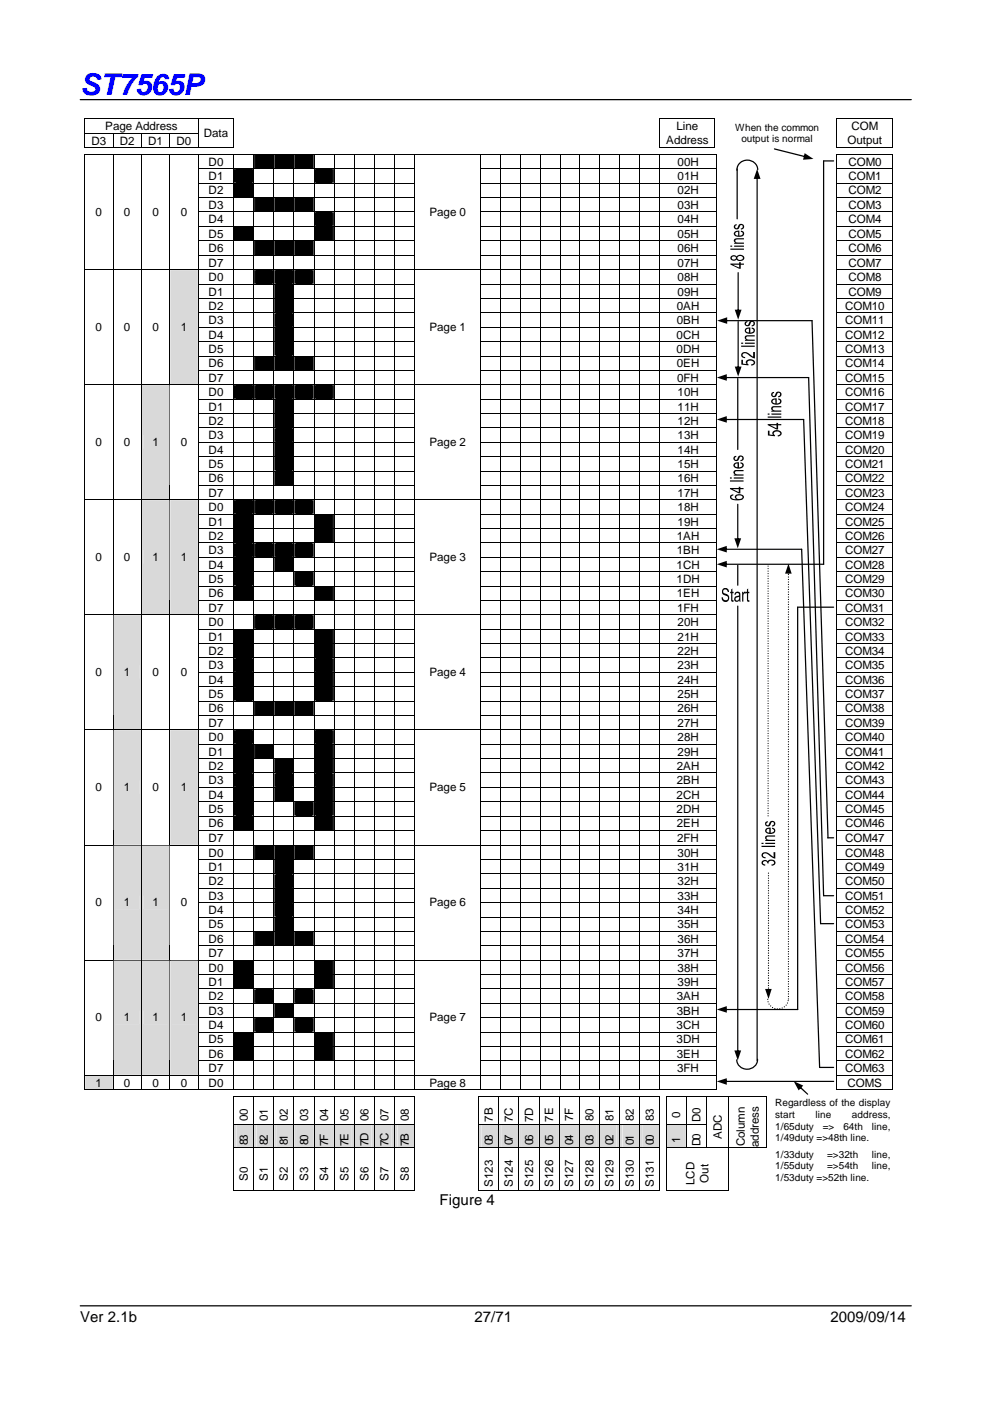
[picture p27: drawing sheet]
<svg xmlns="http://www.w3.org/2000/svg" width="210mm" height="297mm" viewBox="0 0 210 297" stroke-linecap="round" stroke-linejoin="round" font-family="sans-serif">
<defs><g id="words">
<text font-size="6.3" fill="#00f" x="17" y="20.1">ST7565P</text>
<g font-size="3.2">
<text x="93.2" y="255.4">Figure 4</text>
<text x="17" y="280.4">Ver 2.1b</text>
<text x="100.6" y="280.4">27/71</text>
<text x="176.1" y="280.4">2009/09/14</text>
</g>
<g font-size="2.5">
<text x="22.3" y="27.6">Page Address</text>
<text x="43.2" y="29">Data</text>
<text x="143.4" y="27.6">Line</text>
<text x="180.6" y="27.6">COM</text>
<text x="19.4" y="30.6">D3</text>
<text x="25.4" y="30.6">D2</text>
<text x="31.4" y="30.6">D1</text>
<text x="37.4" y="30.6">D0</text>
<text x="44.2" y="35.1">D0</text>
<text x="141.3" y="30.5">Address</text>
<text x="143.7" y="35.1">00H</text>
<text x="179.7" y="30.5">Output</text>
<text x="179.9" y="35.1">COM0</text>
<text x="44.2" y="38.2">D1</text>
<text x="44.2" y="41.2">D2</text>
<text x="143.7" y="38.2">01H</text>
<text x="143.7" y="41.2">02H</text>
<text x="179.9" y="38.2">COM1</text>
<text x="179.9" y="41.2">COM2</text>
<text x="20.3" y="45.8">0</text>
<text x="26.3" y="45.8">0</text>
<text x="32.3" y="45.8">0</text>
<text x="38.3" y="45.8">0</text>
<text x="44.2" y="44.3">D3</text>
<text x="44.2" y="47.3">D4</text>
<text x="91.1" y="45.8">Page 0</text>
<text x="143.7" y="44.3">03H</text>
<text x="143.7" y="47.3">04H</text>
<text x="179.9" y="44.3">COM3</text>
<text x="179.9" y="47.3">COM4</text>
<text x="44.2" y="50.4">D5</text>
<text x="44.2" y="53.5">D6</text>
<text x="143.7" y="50.4">05H</text>
<text x="143.7" y="53.5">06H</text>
<text x="179.9" y="50.4">COM5</text>
<text x="179.9" y="53.5">COM6</text>
<text x="44.2" y="56.6">D7</text>
<text x="44.2" y="59.6">D0</text>
<text x="143.7" y="56.6">07H</text>
<text x="143.7" y="59.6">08H</text>
<text x="179.9" y="56.6">COM7</text>
<text x="179.9" y="59.6">COM8</text>
<text x="44.2" y="62.7">D1</text>
<text x="44.2" y="65.7">D2</text>
<text x="143.5" y="65.7">0AH</text>
<text x="143.7" y="62.7">09H</text>
<text x="179.2" y="65.7">COM10</text>
<text x="179.9" y="62.7">COM9</text>
<text x="20.3" y="70.2">0</text>
<text x="26.3" y="70.2">0</text>
<text x="32.3" y="70.2">0</text>
<text x="38.3" y="70.2">1</text>
<text x="44.2" y="68.7">D3</text>
<text x="44.2" y="71.8">D4</text>
<text x="91.1" y="70.2">Page 1</text>
<text x="143.5" y="71.8">0CH</text>
<text x="143.5" y="68.7">0BH</text>
<text x="179.2" y="68.7">COM11</text>
<text x="179.2" y="71.8">COM12</text>
<text x="44.2" y="74.8">D5</text>
<text x="44.2" y="77.9">D6</text>
<text x="143.5" y="74.8">0DH</text>
<text x="143.5" y="77.9">0EH</text>
<text x="179.2" y="74.8">COM13</text>
<text x="179.2" y="77.9">COM14</text>
<text x="44.2" y="80.9">D7</text>
<text x="44.2" y="84">D0</text>
<text x="143.6" y="80.9">0FH</text>
<text x="143.7" y="84">10H</text>
<text x="179.2" y="80.9">COM15</text>
<text x="179.2" y="84">COM16</text>
<text x="44.2" y="87">D1</text>
<text x="143.7" y="87">11H</text>
<text x="179.2" y="87">COM17</text>
<text x="20.3" y="94.6">0</text>
<text x="26.3" y="94.6">0</text>
<text x="32.3" y="94.6">1</text>
<text x="38.3" y="94.6">0</text>
<text x="44.2" y="90.1">D2</text>
<text x="44.2" y="93.1">D3</text>
<text x="91.1" y="94.6">Page 2</text>
<text x="143.7" y="90.1">12H</text>
<text x="143.7" y="93.1">13H</text>
<text x="179.2" y="90.1">COM18</text>
<text x="179.2" y="93.1">COM19</text>
<text x="44.2" y="96.2">D4</text>
<text x="44.2" y="99.2">D5</text>
<text x="143.7" y="96.2">14H</text>
<text x="143.7" y="99.2">15H</text>
<text x="179.2" y="96.2">COM20</text>
<text x="179.2" y="99.2">COM21</text>
<text x="44.2" y="102.3">D6</text>
<text x="44.2" y="105.3">D7</text>
<text x="143.7" y="102.3">16H</text>
<text x="143.7" y="105.3">17H</text>
<text x="179.2" y="102.3">COM22</text>
<text x="179.2" y="105.3">COM23</text>
<text x="44.2" y="108.4">D0</text>
<text x="44.2" y="111.4">D1</text>
<text x="143.7" y="108.4">18H</text>
<text x="143.7" y="111.4">19H</text>
<text x="179.2" y="108.4">COM24</text>
<text x="179.2" y="111.4">COM25</text>
<text x="20.3" y="119">0</text>
<text x="26.3" y="119">0</text>
<text x="32.3" y="119">1</text>
<text x="38.3" y="119">1</text>
<text x="44.2" y="114.5">D2</text>
<text x="44.2" y="117.5">D3</text>
<text x="91.1" y="119">Page 3</text>
<text x="143.5" y="114.5">1AH</text>
<text x="143.5" y="117.5">1BH</text>
<text x="179.2" y="114.5">COM26</text>
<text x="179.2" y="117.5">COM27</text>
<text x="44.2" y="120.6">D4</text>
<text x="44.2" y="123.6">D5</text>
<text x="143.5" y="120.6">1CH</text>
<text x="143.5" y="123.6">1DH</text>
<text x="179.2" y="120.6">COM28</text>
<text x="179.2" y="123.6">COM29</text>
<text x="44.2" y="126.7">D6</text>
<text x="44.2" y="129.7">D7</text>
<text x="143.5" y="126.7">1EH</text>
<text x="143.6" y="129.7">1FH</text>
<text x="179.2" y="129.7">COM31</text>
<text x="179.2" y="126.7">COM30</text>
<text x="44.2" y="132.8">D0</text>
<text x="44.2" y="135.8">D1</text>
<text x="143.7" y="132.8">20H</text>
<text x="143.7" y="135.8">21H</text>
<text x="179.2" y="132.8">COM32</text>
<text x="179.2" y="135.8">COM33</text>
<text x="20.3" y="143.3">0</text>
<text x="26.3" y="143.3">1</text>
<text x="32.3" y="143.3">0</text>
<text x="38.3" y="143.3">0</text>
<text x="44.2" y="138.9">D2</text>
<text x="44.2" y="141.9">D3</text>
<text x="91.1" y="143.3">Page 4</text>
<text x="143.7" y="138.9">22H</text>
<text x="143.7" y="141.9">23H</text>
<text x="179.2" y="138.9">COM34</text>
<text x="179.2" y="141.9">COM35</text>
<text x="44.2" y="144.9">D4</text>
<text x="44.2" y="148">D5</text>
<text x="143.7" y="144.9">24H</text>
<text x="143.7" y="148">25H</text>
<text x="179.2" y="144.9">COM36</text>
<text x="179.2" y="148">COM37</text>
<text x="44.2" y="151">D6</text>
<text x="44.2" y="154.1">D7</text>
<text x="143.7" y="151">26H</text>
<text x="143.7" y="154.1">27H</text>
<text x="179.2" y="151">COM38</text>
<text x="179.2" y="154.1">COM39</text>
<text x="44.2" y="157.1">D0</text>
<text x="44.2" y="160.2">D1</text>
<text x="143.7" y="157.1">28H</text>
<text x="143.7" y="160.2">29H</text>
<text x="179.2" y="157.1">COM40</text>
<text x="179.2" y="160.2">COM41</text>
<text x="20.3" y="167.8">0</text>
<text x="26.3" y="167.8">1</text>
<text x="32.3" y="167.8">0</text>
<text x="38.3" y="167.8">1</text>
<text x="44.2" y="163.2">D2</text>
<text x="44.2" y="166.3">D3</text>
<text x="91.1" y="167.8">Page 5</text>
<text x="143.5" y="163.2">2AH</text>
<text x="143.5" y="166.3">2BH</text>
<text x="179.2" y="163.2">COM42</text>
<text x="179.2" y="166.3">COM43</text>
<text x="44.2" y="169.3">D4</text>
<text x="44.2" y="172.4">D5</text>
<text x="143.5" y="169.3">2CH</text>
<text x="143.5" y="172.4">2DH</text>
<text x="179.2" y="169.3">COM44</text>
<text x="179.2" y="172.4">COM45</text>
<text x="44.2" y="175.4">D6</text>
<text x="44.2" y="178.5">D7</text>
<text x="143.5" y="175.4">2EH</text>
<text x="143.6" y="178.5">2FH</text>
<text x="179.2" y="178.5">COM47</text>
<text x="179.2" y="175.4">COM46</text>
<text x="44.2" y="181.6">D0</text>
<text x="44.2" y="184.7">D1</text>
<text x="143.7" y="181.6">30H</text>
<text x="143.7" y="184.7">31H</text>
<text x="179.2" y="181.6">COM48</text>
<text x="179.2" y="184.7">COM49</text>
<text x="44.2" y="187.7">D2</text>
<text x="44.2" y="190.8">D3</text>
<text x="143.7" y="187.7">32H</text>
<text x="143.7" y="190.8">33H</text>
<text x="179.2" y="187.7">COM50</text>
<text x="179.2" y="190.8">COM51</text>
<text x="20.3" y="192.2">0</text>
<text x="26.3" y="192.2">1</text>
<text x="32.3" y="192.2">1</text>
<text x="38.3" y="192.2">0</text>
<text x="44.2" y="193.8">D4</text>
<text x="44.2" y="196.9">D5</text>
<text x="91.1" y="192.2">Page 6</text>
<text x="143.7" y="193.8">34H</text>
<text x="143.7" y="196.9">35H</text>
<text x="179.2" y="193.8">COM52</text>
<text x="179.2" y="196.9">COM53</text>
<text x="44.2" y="199.9">D6</text>
<text x="44.2" y="202.9">D7</text>
<text x="143.7" y="199.9">36H</text>
<text x="143.7" y="202.9">37H</text>
<text x="179.2" y="199.9">COM54</text>
<text x="179.2" y="202.9">COM55</text>
<text x="44.2" y="206">D0</text>
<text x="44.2" y="209">D1</text>
<text x="143.7" y="206">38H</text>
<text x="143.7" y="209">39H</text>
<text x="179.2" y="206">COM56</text>
<text x="179.2" y="209">COM57</text>
<text x="44.2" y="212.1">D2</text>
<text x="44.2" y="215.1">D3</text>
<text x="143.5" y="212.1">3AH</text>
<text x="143.5" y="215.1">3BH</text>
<text x="179.2" y="212.1">COM58</text>
<text x="179.2" y="215.1">COM59</text>
<text x="20.3" y="216.6">0</text>
<text x="26.3" y="216.6">1</text>
<text x="32.3" y="216.6">1</text>
<text x="38.3" y="216.6">1</text>
<text x="44.2" y="218.2">D4</text>
<text x="44.2" y="221.2">D5</text>
<text x="91.1" y="216.6">Page 7</text>
<text x="143.5" y="218.2">3CH</text>
<text x="143.5" y="221.2">3DH</text>
<text x="179.2" y="218.2">COM60</text>
<text x="179.2" y="221.2">COM61</text>
<text x="44.2" y="224.3">D6</text>
<text x="44.2" y="227.3">D7</text>
<text x="143.5" y="224.3">3EH</text>
<text x="143.6" y="227.3">3FH</text>
<text x="179.2" y="224.3">COM62</text>
<text x="179.2" y="227.3">COM63</text>
<text x="20.3" y="230.4">1</text>
<text x="26.3" y="230.4">0</text>
<text x="32.3" y="230.4">0</text>
<text x="38.3" y="230.4">0</text>
<text x="44.2" y="230.4">D0</text>
<text x="91.1" y="230.4">Page 8</text>
<text x="179.7" y="230.4">COMS</text>
<text x="52.5" y="237.7" transform="rotate(-90 52.5 237.7)">00</text>
<text x="56.8" y="237.7" transform="rotate(-90 56.8 237.7)">01</text>
<text x="61" y="237.7" transform="rotate(-90 61 237.7)">02</text>
<text x="65.3" y="237.7" transform="rotate(-90 65.3 237.7)">03</text>
<text x="69.6" y="237.7" transform="rotate(-90 69.6 237.7)">04</text>
<text x="73.9" y="237.7" transform="rotate(-90 73.9 237.7)">05</text>
<text x="78.1" y="237.7" transform="rotate(-90 78.1 237.7)">06</text>
<text x="82.4" y="237.7" transform="rotate(-90 82.4 237.7)">07</text>
<text x="86.7" y="237.7" transform="rotate(-90 86.7 237.7)">08</text>
<text x="104.5" y="237.8" transform="rotate(-90 104.5 237.8)">7B</text>
<text x="108.8" y="237.9" transform="rotate(-90 108.8 237.9)">7C</text>
<text x="113" y="237.9" transform="rotate(-90 113 237.9)">7D</text>
<text x="117.3" y="237.8" transform="rotate(-90 117.3 237.8)">7E</text>
<text x="121.5" y="237.7" transform="rotate(-90 121.5 237.7)">7F</text>
<text x="125.8" y="237.7" transform="rotate(-90 125.8 237.7)">80</text>
<text x="130.1" y="237.7" transform="rotate(-90 130.1 237.7)">81</text>
<text x="134.4" y="237.7" transform="rotate(-90 134.4 237.7)">82</text>
<text x="138.6" y="237.7" transform="rotate(-90 138.6 237.7)">83</text>
<text x="144.2" y="237" transform="rotate(-90 144.2 237)">0</text>
<text x="148.5" y="237.9" transform="rotate(-90 148.5 237.9)">D0</text>
<text x="52.5" y="242.9" transform="rotate(-90 52.5 242.9)">83</text>
<text x="56.8" y="242.9" transform="rotate(-90 56.8 242.9)">82</text>
<text x="61" y="242.9" transform="rotate(-90 61 242.9)">81</text>
<text x="65.3" y="242.9" transform="rotate(-90 65.3 242.9)">80</text>
<text x="69.6" y="242.9" transform="rotate(-90 69.6 242.9)">7F</text>
<text x="73.9" y="243" transform="rotate(-90 73.9 243)">7E</text>
<text x="78.1" y="243.1" transform="rotate(-90 78.1 243.1)">7D</text>
<text x="82.4" y="243.1" transform="rotate(-90 82.4 243.1)">7C</text>
<text x="86.7" y="243" transform="rotate(-90 86.7 243)">7B</text>
<text x="104.5" y="242.9" transform="rotate(-90 104.5 242.9)">08</text>
<text x="108.8" y="242.9" transform="rotate(-90 108.8 242.9)">07</text>
<text x="113" y="242.9" transform="rotate(-90 113 242.9)">06</text>
<text x="117.3" y="242.9" transform="rotate(-90 117.3 242.9)">05</text>
<text x="121.5" y="242.9" transform="rotate(-90 121.5 242.9)">04</text>
<text x="125.8" y="242.9" transform="rotate(-90 125.8 242.9)">03</text>
<text x="130.1" y="242.9" transform="rotate(-90 130.1 242.9)">02</text>
<text x="134.4" y="242.9" transform="rotate(-90 134.4 242.9)">01</text>
<text x="138.6" y="242.9" transform="rotate(-90 138.6 242.9)">00</text>
<text x="144.2" y="242.3" transform="rotate(-90 144.2 242.3)">1</text>
<text x="148.5" y="243.1" transform="rotate(-90 148.5 243.1)">D0</text>
<text x="153" y="241.4" transform="rotate(-90 153 241.4)">ADC</text>
<text x="157.9" y="243" transform="rotate(-90 157.9 243)">Column</text>
<text x="160.9" y="243.2" transform="rotate(-90 160.9 243.2)">address</text>
<text x="52.5" y="250.3" transform="rotate(-90 52.5 250.3)">S0</text>
<text x="56.8" y="250.3" transform="rotate(-90 56.8 250.3)">S1</text>
<text x="61" y="250.3" transform="rotate(-90 61 250.3)">S2</text>
<text x="65.3" y="250.3" transform="rotate(-90 65.3 250.3)">S3</text>
<text x="69.6" y="250.3" transform="rotate(-90 69.6 250.3)">S4</text>
<text x="73.9" y="250.3" transform="rotate(-90 73.9 250.3)">S5</text>
<text x="78.1" y="250.3" transform="rotate(-90 78.1 250.3)">S6</text>
<text x="82.4" y="250.3" transform="rotate(-90 82.4 250.3)">S7</text>
<text x="86.7" y="250.3" transform="rotate(-90 86.7 250.3)">S8</text>
<text x="104.5" y="251.7" transform="rotate(-90 104.5 251.7)">S123</text>
<text x="108.8" y="251.7" transform="rotate(-90 108.8 251.7)">S124</text>
<text x="113" y="251.7" transform="rotate(-90 113 251.7)">S125</text>
<text x="117.3" y="251.7" transform="rotate(-90 117.3 251.7)">S126</text>
<text x="121.5" y="251.7" transform="rotate(-90 121.5 251.7)">S127</text>
<text x="125.8" y="251.7" transform="rotate(-90 125.8 251.7)">S128</text>
<text x="130.1" y="251.7" transform="rotate(-90 130.1 251.7)">S129</text>
<text x="134.4" y="251.7" transform="rotate(-90 134.4 251.7)">S130</text>
<text x="138.6" y="251.7" transform="rotate(-90 138.6 251.7)">S131</text>
<text x="147.2" y="251.3" transform="rotate(-90 147.2 251.3)">LCD</text>
<text x="150.2" y="250.8" transform="rotate(-90 150.2 250.8)">Out</text>
</g>
<g font-size="2.1">
<text x="155.9" y="27.7">When the common</text>
<text x="157.2" y="30.2">output is normal</text>
<text x="164.4" y="234.5">Regardless of the display</text>
<text x="164.4" y="237">start</text>
<text x="164.4" y="239.5">1/65duty</text>
<text x="172.9" y="237">line</text>
<text x="174.5" y="239.5">=&gt;</text>
<text x="178.8" y="239.5">64th</text>
<text x="180.6" y="237">address,</text>
<text x="184.8" y="239.5">line,</text>
<text x="164.4" y="242">1/49duty =&gt;48th line.</text>
<text x="164.4" y="245.4">1/33duty</text>
<text x="175.4" y="245.4">=&gt;32th</text>
<text x="184.8" y="245.4">line,</text>
<text x="164.4" y="247.9">1/55duty</text>
<text x="164.4" y="250.4">1/53duty =&gt;52th line.</text>
<text x="175.4" y="247.9">=&gt;54th</text>
<text x="184.8" y="247.9">line,</text>
</g>
</g></defs>
<path d="M17 21.1h176.2M17 276.9h176.2" fill="none" stroke="#010101" stroke-width=".26"/>
<g fill="#000">
<path d="M17.9 25.1h.2v.2h-.2zM17.9 28.2h.2v.1h-.2zM17.9 31.2h.2v.2h-.2zM17.9 32.6h.2v.2h-.2zM17.9 35.7h.2v.2h-.2zM17.9 38.7h.2v.2h-.2zM18.1 31.2h.1v.2h-.1zM18.1 32.6h.1v.2h-.1zM23.9 28.2h.2v.1h-.2zM23.9 31.2h.2v.2h-.2zM23.9 32.6h.2v.2h-.2zM23.9 35.7h.2v.2h-.2z"/>
<path d="M23.9 38.7h.2v.2h-.2zM29.9 28.2h.2v.1h-.2zM29.9 31.2h.2v.2h-.2zM29.9 32.6h.2v.2h-.2zM29.9 35.7h.2v.2h-.2zM29.9 38.7h.2v.2h-.2zM35.9 28.2h.2v.1h-.2zM35.9 31.2h.2v.2h-.2zM35.9 32.6h.2v.2h-.2zM35.9 35.7h.2v.2h-.2zM35.9 38.7h.2v.2h-.2zM42 25.1h.1v.2h-.1z"/>
<path d="M42 28.2h.1v.1h-.1zM42 31.2h.1v.2h-.1zM42 32.6h.1v.2h-.1zM42 35.7h.1v.2h-.1zM42 38.7h.1v.2h-.1zM49.4 25.1h.2v.2h-.2zM49.4 28.2h.2v.1h-.2zM49.4 31.2h.2v.2h-.2zM49.4 32.6h.2v.2h-.2zM49.4 35.7h.2v.2h-.2zM49.4 38.7h.2v.2h-.2zM49.6 35.9h4.1v2.8h-4.1z"/>
<path d="M50 35.9h3.3v2.8h-3.3zM53.7 32.6h.2v.2h-.2zM53.7 35.7h.2v.2h-.2zM53.7 38.7h.2v.2h-.2zM53.9 32.8h4.1v2.9h-4.1zM54.3 32.8h3.3v2.9h-3.3zM58 32.6h.2v.2h-.2zM58 35.7h.2v.2h-.2zM58 38.7h.2v.2h-.2zM58.2 32.8h4v2.9h-4zM58.5 32.8h3.3v2.9h-3.3zM62.2 32.6h.2v.2h-.2z"/>
<path d="M62.2 35.7h.2v.2h-.2zM62.2 38.7h.2v.2h-.2zM62.4 32.8h4.1v2.9h-4.1zM62.8 32.8h3.3v2.9h-3.3zM66.5 32.6h.2v.2h-.2zM66.5 35.7h.2v.2h-.2zM66.5 38.7h.2v.2h-.2zM66.7 35.9h4.1v2.8h-4.1zM67.1 35.9h3.3v2.8h-3.3zM70.8 32.6h.2v.2h-.2zM70.8 35.7h.2v.2h-.2zM70.8 38.7h.2v.2h-.2z"/>
<path d="M75.1 32.6h.1v.2h-.1zM75.1 35.7h.1v.2h-.1zM75.1 38.7h.1v.2h-.1zM79.3 32.6h.2v.2h-.2zM79.3 35.7h.2v.2h-.2zM79.3 38.7h.2v.2h-.2zM83.6 32.6h.2v.2h-.2zM83.6 35.7h.2v.2h-.2zM83.6 38.7h.2v.2h-.2zM87.8 32.6h.2v.2h-.2zM87.8 35.7h.2v.2h-.2zM87.8 38.7h.2v.2h-.2z"/>
<path d="M101.9 32.6h.2v.2h-.2zM101.9 35.7h.2v.2h-.2zM101.9 38.7h.2v.2h-.2zM106 32.6h.2v.2h-.2zM106 35.7h.2v.2h-.2zM106 38.7h.2v.2h-.2zM110.2 32.6h.2v.2h-.2zM110.2 35.7h.2v.2h-.2zM110.2 38.7h.2v.2h-.2zM114.5 32.6h.1v.2h-.1zM114.5 35.7h.1v.2h-.1zM114.5 38.7h.1v.2h-.1z"/>
<path d="M118.7 32.6h.1v.2h-.1zM118.7 35.7h.1v.2h-.1zM118.7 38.7h.1v.2h-.1zM122.8 32.6h.1v.2h-.1zM122.8 35.7h.1v.2h-.1zM122.8 38.7h.1v.2h-.1zM127 32.6h.2v.2h-.2zM127 35.7h.2v.2h-.2zM127 38.7h.2v.2h-.2zM131.3 32.6h.1v.2h-.1zM131.3 35.7h.1v.2h-.1zM131.3 38.7h.1v.2h-.1z"/>
<path d="M135.6 32.6h.1v.2h-.1zM135.6 35.7h.1v.2h-.1zM135.6 38.7h.1v.2h-.1zM139.8 25.1h.2v.2h-.2zM139.8 28.2h.2v.1h-.2zM139.8 31.2h.2v.2h-.2zM139.8 32.6h.2v.2h-.2zM139.8 35.7h.2v.2h-.2zM139.8 38.7h.2v.2h-.2zM151.5 25.1h.1v.2h-.1zM151.5 28.2h.1v.1h-.1zM151.5 31.2h.1v.2h-.1z"/>
<path d="M151.8 32.6h.2v.2h-.2zM151.8 35.7h.2v.2h-.2zM151.8 38.7h.2v.2h-.2zM177.4 25.1h.1v.2h-.1zM177.4 28.2h.1v.1h-.1zM177.4 31.2h.1v.2h-.1zM177.4 32.6h.1v.2h-.1zM177.4 35.7h.1v.2h-.1zM177.4 38.7h.1v.2h-.1zM189.2 31.2h.2v.2h-.2zM189.2 32.6h.2v.2h-.2zM189.2 25.1h.2v.2h-.2z"/>
<path d="M189.2 28.2h.2v.1h-.2zM189.2 35.7h.2v.2h-.2zM189.2 38.7h.2v.2h-.2zM17.9 41.8h.2v.2h-.2zM17.9 44.8h.2v.2h-.2zM17.9 47.9h.2v.1h-.2zM17.9 50.9h.2v.2h-.2zM17.9 54.1h.2v.1h-.2zM17.9 57.1h.2v.2h-.2zM23.9 41.8h.2v.2h-.2zM23.9 44.8h.2v.2h-.2zM23.9 47.9h.2v.1h-.2z"/>
<path d="M23.9 50.9h.2v.2h-.2zM23.9 54.1h.2v.1h-.2zM23.9 57.1h.2v.2h-.2zM29.9 41.8h.2v.2h-.2zM29.9 44.8h.2v.2h-.2zM29.9 47.9h.2v.1h-.2zM29.9 50.9h.2v.2h-.2zM29.9 54.1h.2v.1h-.2zM29.9 57.1h.2v.2h-.2zM35.9 41.8h.2v.2h-.2zM35.9 44.8h.2v.2h-.2zM35.9 47.9h.2v.1h-.2z"/>
<path d="M35.9 50.9h.2v.2h-.2zM35.9 54.1h.2v.1h-.2zM35.9 57.1h.2v.2h-.2zM42 41.8h.1v.2h-.1zM42 44.8h.1v.2h-.1zM42 47.9h.1v.1h-.1zM42 50.9h.1v.2h-.1zM42 54.1h.1v.1h-.1zM42 57.1h.1v.2h-.1zM49.4 41.8h.2v.2h-.2zM49.4 44.8h.2v.2h-.2zM49.4 47.9h.2v.1h-.2z"/>
<path d="M49.4 50.9h.2v.2h-.2zM49.4 54.1h.2v.1h-.2zM49.4 57.1h.2v.2h-.2zM49.6 38.9h4.1v2.9h-4.1zM49.6 48h4.1v2.9h-4.1zM50 38.9h3.3v2.9h-3.3zM50 48h3.3v2.9h-3.3zM53.7 41.8h.2v.2h-.2zM53.7 44.8h.2v.2h-.2zM53.7 47.9h.2v.1h-.2zM53.7 50.9h.2v.2h-.2zM53.7 54.1h.2v.1h-.2z"/>
<path d="M53.7 57.1h.2v.2h-.2zM53.9 42h4.1v2.8h-4.1zM53.9 51.1h4.1v3h-4.1zM54.3 42h3.3v2.8h-3.3zM54.3 51.1h3.3v2.9h-3.3zM58 41.8h.2v.2h-.2zM58 44.8h.2v.2h-.2zM58 47.9h.2v.1h-.2zM58 50.9h.2v.2h-.2zM58 54.1h.2v.1h-.2zM58 57.1h.2v.2h-.2zM58.2 42h4v2.8h-4z"/>
<path d="M58.2 51.1h4v3h-4zM58.5 42h3.3v2.8h-3.3zM58.5 51.1h3.3v2.9h-3.3zM62.2 41.8h.2v.2h-.2zM62.2 44.8h.2v.2h-.2zM62.2 47.9h.2v.1h-.2zM62.2 50.9h.2v.2h-.2zM62.2 54.1h.2v.1h-.2zM62.2 57.1h.2v.2h-.2zM62.4 42h4.1v2.8h-4.1zM62.4 51.1h4.1v3h-4.1zM62.8 42h3.3v2.8h-3.3z"/>
<path d="M62.8 51.1h3.3v2.9h-3.3zM66.5 41.8h.2v.2h-.2zM66.5 44.8h.2v.2h-.2zM66.5 47.9h.2v.1h-.2zM66.5 50.9h.2v.2h-.2zM66.5 54.1h.2v.1h-.2zM66.5 57.1h.2v.2h-.2zM66.7 45h4.1v2.9h-4.1zM66.7 48h4.1v2.9h-4.1zM67.1 45h3.3v2.9h-3.3zM67.1 48h3.3v2.9h-3.3zM70.8 41.8h.2v.2h-.2z"/>
<path d="M70.8 44.8h.2v.2h-.2zM70.8 47.9h.2v.1h-.2zM70.8 50.9h.2v.2h-.2zM70.8 54.1h.2v.1h-.2zM70.8 57.1h.2v.2h-.2zM75.1 41.8h.1v.2h-.1zM75.1 44.8h.1v.2h-.1zM75.1 47.9h.1v.1h-.1zM75.1 50.9h.1v.2h-.1zM75.1 54.1h.1v.1h-.1zM75.1 57.1h.1v.2h-.1zM79.3 41.8h.2v.2h-.2z"/>
<path d="M79.3 44.8h.2v.2h-.2zM79.3 47.9h.2v.1h-.2zM79.3 50.9h.2v.2h-.2zM79.3 54.1h.2v.1h-.2zM79.3 57.1h.2v.2h-.2zM83.6 41.8h.2v.2h-.2zM83.6 44.8h.2v.2h-.2zM83.6 47.9h.2v.1h-.2zM83.6 50.9h.2v.2h-.2zM83.6 54.1h.2v.1h-.2zM83.6 57.1h.2v.2h-.2zM87.8 41.8h.2v.2h-.2z"/>
<path d="M87.8 44.8h.2v.2h-.2zM87.8 47.9h.2v.1h-.2zM87.8 50.9h.2v.2h-.2zM87.8 54.1h.2v.1h-.2zM87.8 57.1h.2v.2h-.2zM101.9 41.8h.2v.2h-.2zM101.9 44.8h.2v.2h-.2zM101.9 47.9h.2v.1h-.2zM101.9 50.9h.2v.2h-.2zM101.9 54.1h.2v.1h-.2zM101.9 57.1h.2v.2h-.2zM106 41.8h.2v.2h-.2z"/>
<path d="M106 44.8h.2v.2h-.2zM106 47.9h.2v.1h-.2zM106 50.9h.2v.2h-.2zM106 54.1h.2v.1h-.2zM106 57.1h.2v.2h-.2zM110.2 41.8h.2v.2h-.2zM110.2 44.8h.2v.2h-.2zM110.2 47.9h.2v.1h-.2zM110.2 50.9h.2v.2h-.2zM110.2 54.1h.2v.1h-.2zM110.2 57.1h.2v.2h-.2zM114.5 41.8h.1v.2h-.1z"/>
<path d="M114.5 44.8h.1v.2h-.1zM114.5 47.9h.1v.1h-.1zM114.5 50.9h.1v.2h-.1zM114.5 54.1h.1v.1h-.1zM114.5 57.1h.1v.2h-.1zM118.7 41.8h.1v.2h-.1zM118.7 44.8h.1v.2h-.1zM118.7 47.9h.1v.1h-.1zM118.7 50.9h.1v.2h-.1zM118.7 54.1h.1v.1h-.1zM118.7 57.1h.1v.2h-.1zM122.8 41.8h.1v.2h-.1z"/>
<path d="M122.8 44.8h.1v.2h-.1zM122.8 47.9h.1v.1h-.1zM122.8 50.9h.1v.2h-.1zM122.8 54.1h.1v.1h-.1zM122.8 57.1h.1v.2h-.1zM127 41.8h.2v.2h-.2zM127 44.8h.2v.2h-.2zM127 47.9h.2v.1h-.2zM127 50.9h.2v.2h-.2zM127 54.1h.2v.1h-.2zM127 57.1h.2v.2h-.2zM131.3 41.8h.1v.2h-.1z"/>
<path d="M131.3 44.8h.1v.2h-.1zM131.3 47.9h.1v.1h-.1zM131.3 50.9h.1v.2h-.1zM131.3 54.1h.1v.1h-.1zM131.3 57.1h.1v.2h-.1zM135.6 41.8h.1v.2h-.1zM135.6 44.8h.1v.2h-.1zM135.6 47.9h.1v.1h-.1zM135.6 50.9h.1v.2h-.1zM135.6 54.1h.1v.1h-.1zM135.6 57.1h.1v.2h-.1zM139.8 41.8h.2v.2h-.2z"/>
<path d="M139.8 44.8h.2v.2h-.2zM139.8 47.9h.2v.1h-.2zM139.8 50.9h.2v.2h-.2zM139.8 54.1h.2v.1h-.2zM139.8 57.1h.2v.2h-.2zM151.8 41.8h.2v.2h-.2zM151.8 44.8h.2v.2h-.2zM151.8 47.9h.2v.1h-.2zM151.8 50.9h.2v.2h-.2zM151.8 54.1h.2v.1h-.2zM151.8 57.1h.2v.2h-.2zM177.4 41.8h.1v.2h-.1z"/>
<path d="M177.4 44.8h.1v.2h-.1zM177.4 47.9h.1v.1h-.1zM177.4 50.9h.1v.2h-.1zM177.4 54.1h.1v.1h-.1zM177.4 57.1h.1v.2h-.1zM189.2 41.8h.2v.2h-.2zM189.2 44.8h.2v.2h-.2zM189.2 47.9h.2v.1h-.2zM189.2 50.9h.2v.2h-.2zM189.2 54.1h.2v.1h-.2zM189.2 57.1h.2v.2h-.2zM17.9 60.2h.2v.1h-.2z"/>
<path d="M17.9 63.2h.2v.2h-.2zM17.9 66.3h.2v.1h-.2zM17.9 69.3h.2v.2h-.2zM17.9 72.3h.2v.2h-.2zM17.9 75.4h.2v.2h-.2zM23.9 60.2h.2v.1h-.2zM23.9 63.2h.2v.2h-.2zM23.9 66.3h.2v.1h-.2zM23.9 69.3h.2v.2h-.2zM23.9 72.3h.2v.2h-.2zM23.9 75.4h.2v.2h-.2zM29.9 60.2h.2v.1h-.2z"/>
<path d="M29.9 63.2h.2v.2h-.2zM29.9 66.3h.2v.1h-.2zM29.9 69.3h.2v.2h-.2zM29.9 72.3h.2v.2h-.2zM29.9 75.4h.2v.2h-.2zM35.9 60.2h.2v.1h-.2zM35.9 63.2h.2v.2h-.2zM35.9 66.3h.2v.1h-.2zM35.9 69.3h.2v.2h-.2zM35.9 72.3h.2v.2h-.2zM35.9 75.4h.2v.2h-.2zM42 60.2h.1v.1h-.1z"/>
<path d="M42 63.2h.1v.2h-.1zM42 66.3h.1v.1h-.1zM42 69.3h.1v.2h-.1zM42 72.3h.1v.2h-.1zM42 75.4h.1v.2h-.1zM49.4 60.2h.2v.1h-.2zM49.4 63.2h.2v.2h-.2zM49.4 66.3h.2v.1h-.2zM49.4 69.3h.2v.2h-.2zM49.4 72.3h.2v.2h-.2zM49.4 75.4h.2v.2h-.2zM53.7 60.2h.2v.1h-.2z"/>
<path d="M53.7 63.2h.2v.2h-.2zM53.7 66.3h.2v.1h-.2zM53.7 69.3h.2v.2h-.2zM53.7 72.3h.2v.2h-.2zM53.7 75.4h.2v.2h-.2zM53.9 57.3h4.1v2.9h-4.1zM53.9 75.6h4.1v2.8h-4.1zM54.3 57.3h3.3v2.9h-3.3zM54.3 75.6h3.3v2.8h-3.3zM58 60.2h.2v.1h-.2zM58 63.2h.2v.2h-.2zM58 66.3h.2v.1h-.2z"/>
<path d="M58 69.3h.2v.2h-.2zM58 72.3h.2v.2h-.2zM58 75.4h.2v.2h-.2zM58.2 57.3h4v2.9h-4zM58.2 60.3h4v2.9h-4zM58.2 63.4h4v2.9h-4zM58.2 66.4h4v2.9h-4zM58.2 69.5h4v2.8h-4zM58.2 72.5h4v2.9h-4zM58.2 75.6h4v2.8h-4zM58.5 57.3h3.3v2.9h-3.3zM58.5 60.3h3.3v2.9h-3.3z"/>
<path d="M58.5 63.4h3.3v2.9h-3.3zM58.5 66.4h3.3v2.9h-3.3zM58.5 69.5h3.3v2.8h-3.3zM58.5 72.5h3.3v2.9h-3.3zM58.5 75.6h3.3v2.8h-3.3zM62.2 60.2h.2v.1h-.2zM62.2 63.2h.2v.2h-.2zM62.2 66.3h.2v.1h-.2zM62.2 69.3h.2v.2h-.2zM62.2 72.3h.2v.2h-.2zM62.2 75.4h.2v.2h-.2zM62.4 57.3h4.1v2.9h-4.1z"/>
<path d="M62.4 75.6h4.1v2.8h-4.1zM62.8 57.3h3.3v2.9h-3.3zM62.8 75.6h3.3v2.8h-3.3zM66.5 60.2h.2v.1h-.2zM66.5 63.2h.2v.2h-.2zM66.5 66.3h.2v.1h-.2zM66.5 69.3h.2v.2h-.2zM66.5 72.3h.2v.2h-.2zM66.5 75.4h.2v.2h-.2zM70.8 60.2h.2v.1h-.2zM70.8 63.2h.2v.2h-.2zM70.8 66.3h.2v.1h-.2z"/>
<path d="M70.8 69.3h.2v.2h-.2zM70.8 72.3h.2v.2h-.2zM70.8 75.4h.2v.2h-.2zM75.1 60.2h.1v.1h-.1zM75.1 63.2h.1v.2h-.1zM75.1 66.3h.1v.1h-.1zM75.1 69.3h.1v.2h-.1zM75.1 72.3h.1v.2h-.1zM75.1 75.4h.1v.2h-.1zM79.3 60.2h.2v.1h-.2zM79.3 63.2h.2v.2h-.2zM79.3 66.3h.2v.1h-.2z"/>
<path d="M79.3 69.3h.2v.2h-.2zM79.3 72.3h.2v.2h-.2zM79.3 75.4h.2v.2h-.2zM83.6 60.2h.2v.1h-.2zM83.6 63.2h.2v.2h-.2zM83.6 66.3h.2v.1h-.2zM83.6 69.3h.2v.2h-.2zM83.6 72.3h.2v.2h-.2zM83.6 75.4h.2v.2h-.2zM87.8 60.2h.2v.1h-.2zM87.8 63.2h.2v.2h-.2zM87.8 66.3h.2v.1h-.2z"/>
<path d="M87.8 69.3h.2v.2h-.2zM87.8 72.3h.2v.2h-.2zM87.8 75.4h.2v.2h-.2zM101.9 60.2h.2v.1h-.2zM101.9 63.2h.2v.2h-.2zM101.9 66.3h.2v.1h-.2zM101.9 69.3h.2v.2h-.2zM101.9 72.3h.2v.2h-.2zM101.9 75.4h.2v.2h-.2zM106 60.2h.2v.1h-.2zM106 63.2h.2v.2h-.2zM106 66.3h.2v.1h-.2z"/>
<path d="M106 69.3h.2v.2h-.2zM106 72.3h.2v.2h-.2zM106 75.4h.2v.2h-.2zM110.2 60.2h.2v.1h-.2zM110.2 63.2h.2v.2h-.2zM110.2 66.3h.2v.1h-.2zM110.2 69.3h.2v.2h-.2zM110.2 72.3h.2v.2h-.2zM110.2 75.4h.2v.2h-.2zM114.5 60.2h.1v.1h-.1zM114.5 63.2h.1v.2h-.1zM114.5 66.3h.1v.1h-.1z"/>
<path d="M114.5 69.3h.1v.2h-.1zM114.5 72.3h.1v.2h-.1zM114.5 75.4h.1v.2h-.1zM118.7 60.2h.1v.1h-.1zM118.7 63.2h.1v.2h-.1zM118.7 66.3h.1v.1h-.1zM118.7 69.3h.1v.2h-.1zM118.7 72.3h.1v.2h-.1zM118.7 75.4h.1v.2h-.1zM122.8 60.2h.1v.1h-.1zM122.8 63.2h.1v.2h-.1zM122.8 66.3h.1v.1h-.1z"/>
<path d="M122.8 69.3h.1v.2h-.1zM122.8 72.3h.1v.2h-.1zM122.8 75.4h.1v.2h-.1zM127 60.2h.2v.1h-.2zM127 63.2h.2v.2h-.2zM127 66.3h.2v.1h-.2zM127 69.3h.2v.2h-.2zM127 72.3h.2v.2h-.2zM127 75.4h.2v.2h-.2zM131.3 60.2h.1v.1h-.1zM131.3 63.2h.1v.2h-.1zM131.3 66.3h.1v.1h-.1z"/>
<path d="M131.3 69.3h.1v.2h-.1zM131.3 72.3h.1v.2h-.1zM131.3 75.4h.1v.2h-.1zM135.6 60.2h.1v.1h-.1zM135.6 63.2h.1v.2h-.1zM135.6 66.3h.1v.1h-.1zM135.6 69.3h.1v.2h-.1zM135.6 72.3h.1v.2h-.1zM135.6 75.4h.1v.2h-.1zM139.8 60.2h.2v.1h-.2zM139.8 63.2h.2v.2h-.2zM139.8 66.3h.2v.1h-.2z"/>
<path d="M139.8 69.3h.2v.2h-.2zM139.8 72.3h.2v.2h-.2zM139.8 75.4h.2v.2h-.2zM151.8 60.2h.2v.1h-.2zM151.8 63.2h.2v.2h-.2zM151.8 66.3h.2v.1h-.2zM151.8 69.3h.2v.2h-.2zM151.8 72.3h.2v.2h-.2zM151.8 75.4h.2v.2h-.2zM177.4 60.2h.1v.1h-.1zM177.4 63.2h.1v.2h-.1zM177.4 66.3h.1v.1h-.1z"/>
<path d="M177.4 69.3h.1v.2h-.1zM177.4 72.3h.1v.2h-.1zM177.4 75.4h.1v.2h-.1zM189.2 60.2h.2v.1h-.2zM189.2 63.2h.2v.2h-.2zM189.2 66.3h.2v.1h-.2zM189.2 69.3h.2v.2h-.2zM189.2 72.3h.2v.2h-.2zM189.2 75.4h.2v.2h-.2z"/>
</g>
<g fill="none" stroke="#000" stroke-width=".21">
<path d="M18 25.3v2.9M18 28.3v2.9M18 32.8v2.9M18 35.9v2.8M18 38.9v2.9M18.1 25.2h23.9M18.1 28.2h5.8M18.2 31.3h5.7M18.2 32.7h5.7M24 28.3v2.9M24 32.8v2.9M24 35.9v2.8"/>
<path d="M24 38.9v2.9M24.1 28.2h5.8M24.1 31.3h5.8M24.1 32.7h5.8M30 28.3v2.9M30 32.8v2.9M30 35.9v2.8M30 38.9v2.9M30.1 28.2h5.8M30.1 31.3h5.8M30.1 32.7h5.8M36 28.3v2.9"/>
<path d="M36 32.8v2.9M36 35.9v2.8M36 38.9v2.9M36.1 28.2h5.9M36.1 31.3h5.9M36.1 32.7h5.9M42 25.3v2.9M42 28.3v2.9M42 32.8v2.9M42 35.9v2.8M42 38.9v2.9M42.1 25.2h7.3"/>
<path d="M42.1 31.3h7.3M42.1 32.7h7.3M42.1 35.8h7.3M42.1 38.8h7.3M49.5 25.3v2.9M49.5 28.3v2.9M49.5 32.8v2.9M49.5 35.9v2.8M49.5 38.9v2.9M49.6 32.7h4.1M49.6 35.8h4.1M49.6 38.8h4.1"/>
<path d="M53.8 32.8v2.9M53.8 35.9v2.8M53.8 38.9v2.9M53.9 32.7h4.1M53.9 35.8h4.1M53.9 38.8h4.1M58.1 32.8v2.9M58.1 35.9v2.8M58.1 38.9v2.9M58.2 32.7h4M58.2 35.8h4M58.2 38.8h4"/>
<path d="M62.3 32.8v2.9M62.3 35.9v2.8M62.3 38.9v2.9M62.4 32.7h4.1M62.4 35.8h4.1M62.4 38.8h4.1M66.6 32.8v2.9M66.6 35.9v2.8M66.6 38.9v2.9M66.7 32.7h4.1M66.7 35.8h4.1M66.7 38.8h4.1"/>
<path d="M70.9 32.8v2.9M70.9 35.9v2.8M70.9 38.9v2.9M71 32.7h4.1M71 35.8h4.1M71 38.8h4.1M75.1 32.8v2.9M75.1 35.9v2.8M75.1 38.9v2.9M75.2 32.7h4.1M75.2 35.8h4.1M75.2 38.8h4.1"/>
<path d="M79.4 32.8v2.9M79.4 35.9v2.8M79.4 38.9v2.9M79.5 32.7h4.1M79.5 35.8h4.1M79.5 38.8h4.1M83.7 32.8v2.9M83.7 35.9v2.8M83.7 38.9v2.9M83.8 32.7h4M83.8 35.8h4M83.8 38.8h4"/>
<path d="M87.9 32.8v2.9M87.9 35.9v2.8M87.9 38.9v2.9M88 32.7h13.9M102 32.8v2.9M102 35.9v2.8M102 38.9v2.9M102.1 32.7h3.9M102.1 35.8h3.9M102.1 38.8h3.9M106.1 32.8v2.9M106.1 35.9v2.8"/>
<path d="M106.1 38.9v2.9M106.2 32.7h4M106.2 35.8h4M106.2 38.8h4M110.3 32.8v2.9M110.3 35.9v2.8M110.3 38.9v2.9M110.4 32.7h4.1M110.4 35.8h4.1M110.4 38.8h4.1M114.6 32.8v2.9M114.6 35.9v2.8"/>
<path d="M114.6 38.9v2.9M114.6 32.7h4.1M114.6 35.8h4.1M114.6 38.8h4.1M118.7 32.8v2.9M118.7 35.9v2.8M118.7 38.9v2.9M118.8 32.7h4M118.8 35.8h4M118.8 38.8h4M122.9 32.8v2.9M122.9 35.9v2.8"/>
<path d="M122.9 38.9v2.9M122.9 32.7h4.1M122.9 35.8h4.1M122.9 38.8h4.1M127.1 32.8v2.9M127.1 35.9v2.8M127.1 38.9v2.9M127.2 32.7h4.1M127.2 35.8h4.1M127.2 38.8h4.1M131.4 32.8v2.9M131.4 35.9v2.8"/>
<path d="M131.4 38.9v2.9M131.4 32.7h4.2M131.4 35.8h4.2M131.4 38.8h4.2M135.6 32.8v2.9M135.6 35.9v2.8M135.6 38.9v2.9M135.7 32.7h4.1M135.7 35.8h4.1M135.7 38.8h4.1M139.9 25.3v2.9M139.9 28.3v2.9"/>
<path d="M139.9 32.8v2.9M139.9 35.9v2.8M139.9 38.9v2.9M140 25.2h11.5M140 31.3h11.5M140 32.7h11.8M140 35.8h11.8M140 38.8h11.8M151.6 25.3v2.9M151.6 28.3v2.9M151.9 32.8v2.9M151.9 35.9v2.8"/>
<path d="M151.9 38.9v2.9M177.5 25.3v2.9M177.5 28.3v2.9M177.5 32.8v2.9M177.5 35.9v2.8M177.5 38.9v2.9M177.5 25.2h11.7M177.5 31.3h11.7M177.5 32.7h11.7M177.5 35.8h11.7M177.5 38.8h11.7M189.3 25.3v2.9"/>
<path d="M189.3 28.3v2.9M189.3 32.8v2.9M189.3 35.9v2.8M189.3 38.9v2.9M18 42v2.8M18 45v2.9M18 48v2.9M18 51.1v3M18 54.2v2.9M18 57.3v2.9M18.1 57.2h5.8M24 42v2.8"/>
<path d="M24 45v2.9M24 48v2.9M24 51.1v3M24 54.2v2.9M24 57.3v2.9M24.1 57.2h5.8M30 42v2.8M30 45v2.9M30 48v2.9M30 51.1v3M30 54.2v2.9M30 57.3v2.9"/>
<path d="M30.1 57.2h5.8M36 42v2.8M36 45v2.9M36 48v2.9M36 51.1v3M36 54.2v2.9M36 57.3v2.9M36.1 57.2h5.9M42 42v2.8M42 45v2.9M42 48v2.9M42 51.1v3"/>
<path d="M42 54.2v2.9M42 57.3v2.9M42.1 41.9h7.3M42.1 44.9h7.3M42.1 48h7.3M42.1 51h7.3M42.1 54.1h7.3M42.1 57.2h7.3M49.5 42v2.8M49.5 45v2.9M49.5 48v2.9M49.5 51.1v3"/>
<path d="M49.5 54.2v2.9M49.5 57.3v2.9M49.6 41.9h4.1M49.6 44.9h4.1M49.6 48h4.1M49.6 51h4.1M49.6 54.1h4.1M49.6 57.2h4.1M53.8 42v2.8M53.8 45v2.9M53.8 48v2.9M53.8 51.1v3"/>
<path d="M53.8 54.2v2.9M53.8 57.3v2.9M53.9 41.9h4.1M53.9 44.9h4.1M53.9 48h4.1M53.9 51h4.1M53.9 54.1h4.1M53.9 57.2h4.1M58.1 42v2.8M58.1 45v2.9M58.1 48v2.9M58.1 51.1v3"/>
<path d="M58.1 54.2v2.9M58.1 57.3v2.9M58.2 41.9h4M58.2 44.9h4M58.2 48h4M58.2 51h4M58.2 54.1h4M58.2 57.2h4M62.3 42v2.8M62.3 45v2.9M62.3 48v2.9M62.3 51.1v3"/>
<path d="M62.3 54.2v2.9M62.3 57.3v2.9M62.4 41.9h4.1M62.4 44.9h4.1M62.4 48h4.1M62.4 51h4.1M62.4 54.1h4.1M62.4 57.2h4.1M66.6 42v2.8M66.6 45v2.9M66.6 48v2.9M66.6 51.1v3"/>
<path d="M66.6 54.2v2.9M66.6 57.3v2.9M66.7 41.9h4.1M66.7 44.9h4.1M66.7 48h4.1M66.7 51h4.1M66.7 54.1h4.1M66.7 57.2h4.1M70.9 42v2.8M70.9 45v2.9M70.9 48v2.9M70.9 51.1v3"/>
<path d="M70.9 54.2v2.9M70.9 57.3v2.9M71 41.9h4.1M71 44.9h4.1M71 48h4.1M71 51h4.1M71 54.1h4.1M71 57.2h4.1M75.1 42v2.8M75.1 45v2.9M75.1 48v2.9M75.1 51.1v3"/>
<path d="M75.1 54.2v2.9M75.1 57.3v2.9M75.2 41.9h4.1M75.2 44.9h4.1M75.2 48h4.1M75.2 51h4.1M75.2 54.1h4.1M75.2 57.2h4.1M79.4 42v2.8M79.4 45v2.9M79.4 48v2.9M79.4 51.1v3"/>
<path d="M79.4 54.2v2.9M79.4 57.3v2.9M79.5 41.9h4.1M79.5 44.9h4.1M79.5 48h4.1M79.5 51h4.1M79.5 54.1h4.1M79.5 57.2h4.1M83.7 42v2.8M83.7 45v2.9M83.7 48v2.9M83.7 51.1v3"/>
<path d="M83.7 54.2v2.9M83.7 57.3v2.9M83.8 41.9h4M83.8 44.9h4M83.8 48h4M83.8 51h4M83.8 54.1h4M83.8 57.2h4M87.9 42v2.8M87.9 45v2.9M87.9 48v2.9M87.9 51.1v3"/>
<path d="M87.9 54.2v2.9M87.9 57.3v2.9M88 57.2h13.9M102 42v2.8M102 45v2.9M102 48v2.9M102 51.1v3M102 54.2v2.9M102 57.3v2.9M102.1 41.9h3.9M102.1 44.9h3.9M102.1 48h3.9"/>
<path d="M102.1 51h3.9M102.1 54.1h3.9M102.1 57.2h3.9M106.1 42v2.8M106.1 45v2.9M106.1 48v2.9M106.1 51.1v3M106.1 54.2v2.9M106.1 57.3v2.9M106.2 41.9h4M106.2 44.9h4M106.2 48h4"/>
<path d="M106.2 51h4M106.2 54.1h4M106.2 57.2h4M110.3 42v2.8M110.3 45v2.9M110.3 48v2.9M110.3 51.1v3M110.3 54.2v2.9M110.3 57.3v2.9M110.4 41.9h4.1M110.4 44.9h4.1M110.4 48h4.1"/>
<path d="M110.4 51h4.1M110.4 54.1h4.1M110.4 57.2h4.1M114.6 42v2.8M114.6 45v2.9M114.6 48v2.9M114.6 51.1v3M114.6 54.2v2.9M114.6 57.3v2.9M114.6 41.9h4.1M114.6 44.9h4.1M114.6 48h4.1"/>
<path d="M114.6 51h4.1M114.6 54.1h4.1M114.6 57.2h4.1M118.7 42v2.8M118.7 45v2.9M118.7 48v2.9M118.7 51.1v3M118.7 54.2v2.9M118.7 57.3v2.9M118.8 41.9h4M118.8 44.9h4M118.8 48h4"/>
<path d="M118.8 51h4M118.8 54.1h4M118.8 57.2h4M122.9 42v2.8M122.9 45v2.9M122.9 48v2.9M122.9 51.1v3M122.9 54.2v2.9M122.9 57.3v2.9M122.9 41.9h4.1M122.9 44.9h4.1M122.9 48h4.1"/>
<path d="M122.9 51h4.1M122.9 54.1h4.1M122.9 57.2h4.1M127.1 42v2.8M127.1 45v2.9M127.1 48v2.9M127.1 51.1v3M127.1 54.2v2.9M127.1 57.3v2.9M127.2 41.9h4.1M127.2 44.9h4.1M127.2 48h4.1"/>
<path d="M127.2 51h4.1M127.2 54.1h4.1M127.2 57.2h4.1M131.4 42v2.8M131.4 45v2.9M131.4 48v2.9M131.4 51.1v3M131.4 54.2v2.9M131.4 57.3v2.9M131.4 41.9h4.2M131.4 44.9h4.2M131.4 48h4.2"/>
<path d="M131.4 51h4.2M131.4 54.1h4.2M131.4 57.2h4.2M135.6 42v2.8M135.6 45v2.9M135.6 48v2.9M135.6 51.1v3M135.6 54.2v2.9M135.6 57.3v2.9M135.7 41.9h4.1M135.7 44.9h4.1M135.7 48h4.1"/>
<path d="M135.7 51h4.1M135.7 54.1h4.1M135.7 57.2h4.1M139.9 42v2.8M139.9 45v2.9M139.9 48v2.9M139.9 51.1v3M139.9 54.2v2.9M139.9 57.3v2.9M140 41.9h11.8M140 44.9h11.8M140 48h11.8"/>
<path d="M140 51h11.8M140 54.1h11.8M140 57.2h11.8M151.9 42v2.8M151.9 45v2.9M151.9 48v2.9M151.9 51.1v3M151.9 54.2v2.9M151.9 57.3v2.9M177.5 42v2.8M177.5 45v2.9M177.5 48v2.9"/>
<path d="M177.5 51.1v3M177.5 54.2v2.9M177.5 57.3v2.9M177.5 41.9h11.7M177.5 44.9h11.7M177.5 48h11.7M177.5 51h11.7M177.5 54.1h11.7M177.5 57.2h11.7M189.3 42v2.8M189.3 45v2.9M189.3 48v2.9"/>
<path d="M189.3 51.1v3M189.3 54.2v2.9M189.3 57.3v2.9M18 60.3v2.9M18 63.4v2.9M18 66.4v2.9M18 69.5v2.8M18 72.5v2.9M18 75.6v2.8M24 60.3v2.9M24 63.4v2.9M24 66.4v2.9"/>
<path d="M24 69.5v2.8M24 72.5v2.9M24 75.6v2.8M30 60.3v2.9M30 63.4v2.9M30 66.4v2.9M30 69.5v2.8M30 72.5v2.9M30 75.6v2.8M36 60.3v2.9M36 63.4v2.9M36 66.4v2.9"/>
<path d="M36 69.5v2.8M36 72.5v2.9M36 75.6v2.8M42 60.3v2.9M42 63.4v2.9M42 66.4v2.9M42 69.5v2.8M42 72.5v2.9M42 75.6v2.8M42.1 60.2h7.3M42.1 63.3h7.3M42.1 66.3h7.3"/>
<path d="M42.1 69.4h7.3M42.1 72.4h7.3M42.1 75.5h7.3M49.5 60.3v2.9M49.5 63.4v2.9M49.5 66.4v2.9M49.5 69.5v2.8M49.5 72.5v2.9M49.5 75.6v2.8M49.6 60.2h4.1M49.6 63.3h4.1M49.6 66.3h4.1"/>
<path d="M49.6 69.4h4.1M49.6 72.4h4.1M49.6 75.5h4.1M53.8 60.3v2.9M53.8 63.4v2.9M53.8 66.4v2.9M53.8 69.5v2.8M53.8 72.5v2.9M53.8 75.6v2.8M53.9 60.2h4.1M53.9 63.3h4.1M53.9 66.3h4.1"/>
<path d="M53.9 69.4h4.1M53.9 72.4h4.1M53.9 75.5h4.1M58.1 60.3v2.9M58.1 63.4v2.9M58.1 66.4v2.9M58.1 69.5v2.8M58.1 72.5v2.9M58.1 75.6v2.8M58.2 60.2h4M58.2 63.3h4M58.2 66.3h4"/>
<path d="M58.2 69.4h4M58.2 72.4h4M58.2 75.5h4M62.3 60.3v2.9M62.3 63.4v2.9M62.3 66.4v2.9M62.3 69.5v2.8M62.3 72.5v2.9M62.3 75.6v2.8M62.4 60.2h4.1M62.4 63.3h4.1M62.4 66.3h4.1"/>
<path d="M62.4 69.4h4.1M62.4 72.4h4.1M62.4 75.5h4.1M66.6 60.3v2.9M66.6 63.4v2.9M66.6 66.4v2.9M66.6 69.5v2.8M66.6 72.5v2.9M66.6 75.6v2.8M66.7 60.2h4.1M66.7 63.3h4.1M66.7 66.3h4.1"/>
<path d="M66.7 69.4h4.1M66.7 72.4h4.1M66.7 75.5h4.1M70.9 60.3v2.9M70.9 63.4v2.9M70.9 66.4v2.9M70.9 69.5v2.8M70.9 72.5v2.9M70.9 75.6v2.8M71 60.2h4.1M71 63.3h4.1M71 66.3h4.1"/>
<path d="M71 69.4h4.1M71 72.4h4.1M71 75.5h4.1M75.1 60.3v2.9M75.1 63.4v2.9M75.1 66.4v2.9M75.1 69.5v2.8M75.1 72.5v2.9M75.1 75.6v2.8M75.2 60.2h4.1M75.2 63.3h4.1M75.2 66.3h4.1"/>
<path d="M75.2 69.4h4.1M75.2 72.4h4.1M75.2 75.5h4.1M79.4 60.3v2.9M79.4 63.4v2.9M79.4 66.4v2.9M79.4 69.5v2.8M79.4 72.5v2.9M79.4 75.6v2.8M79.5 60.2h4.1M79.5 63.3h4.1M79.5 66.3h4.1"/>
<path d="M79.5 69.4h4.1M79.5 72.4h4.1M79.5 75.5h4.1M83.7 60.3v2.9M83.7 63.4v2.9M83.7 66.4v2.9M83.7 69.5v2.8M83.7 72.5v2.9M83.7 75.6v2.8M83.8 60.2h4M83.8 63.3h4M83.8 66.3h4"/>
<path d="M83.8 69.4h4M83.8 72.4h4M83.8 75.5h4M87.9 60.3v2.9M87.9 63.4v2.9M87.9 66.4v2.9M87.9 69.5v2.8M87.9 72.5v2.9M87.9 75.6v2.8M102 60.3v2.9M102 63.4v2.9M102 66.4v2.9"/>
<path d="M102 69.5v2.8M102 72.5v2.9M102 75.6v2.8M102.1 60.2h3.9M102.1 63.3h3.9M102.1 66.3h3.9M102.1 69.4h3.9M102.1 72.4h3.9M102.1 75.5h3.9M106.1 60.3v2.9M106.1 63.4v2.9M106.1 66.4v2.9"/>
<path d="M106.1 69.5v2.8M106.1 72.5v2.9M106.1 75.6v2.8M106.2 60.2h4M106.2 63.3h4M106.2 66.3h4M106.2 69.4h4M106.2 72.4h4M106.2 75.5h4M110.3 60.3v2.9M110.3 63.4v2.9M110.3 66.4v2.9"/>
<path d="M110.3 69.5v2.8M110.3 72.5v2.9M110.3 75.6v2.8M110.4 60.2h4.1M110.4 63.3h4.1M110.4 66.3h4.1M110.4 69.4h4.1M110.4 72.4h4.1M110.4 75.5h4.1M114.6 60.3v2.9M114.6 63.4v2.9M114.6 66.4v2.9"/>
<path d="M114.6 69.5v2.8M114.6 72.5v2.9M114.6 75.6v2.8M114.6 60.2h4.1M114.6 63.3h4.1M114.6 66.3h4.1M114.6 69.4h4.1M114.6 72.4h4.1M114.6 75.5h4.1M118.7 60.3v2.9M118.7 63.4v2.9M118.7 66.4v2.9"/>
<path d="M118.7 69.5v2.8M118.7 72.5v2.9M118.7 75.6v2.8M118.8 60.2h4M118.8 63.3h4M118.8 66.3h4M118.8 69.4h4M118.8 72.4h4M118.8 75.5h4M122.9 60.3v2.9M122.9 63.4v2.9M122.9 66.4v2.9"/>
<path d="M122.9 69.5v2.8M122.9 72.5v2.9M122.9 75.6v2.8M122.9 60.2h4.1M122.9 63.3h4.1M122.9 66.3h4.1M122.9 69.4h4.1M122.9 72.4h4.1M122.9 75.5h4.1M127.1 60.3v2.9M127.1 63.4v2.9M127.1 66.4v2.9"/>
<path d="M127.1 69.5v2.8M127.1 72.5v2.9M127.1 75.6v2.8M127.2 60.2h4.1M127.2 63.3h4.1M127.2 66.3h4.1M127.2 69.4h4.1M127.2 72.4h4.1M127.2 75.5h4.1M131.4 60.3v2.9M131.4 63.4v2.9M131.4 66.4v2.9"/>
<path d="M131.4 69.5v2.8M131.4 72.5v2.9M131.4 75.6v2.8M131.4 60.2h4.2M131.4 63.3h4.2M131.4 66.3h4.2M131.4 69.4h4.2M131.4 72.4h4.2M131.4 75.5h4.2M135.6 60.3v2.9M135.6 63.4v2.9M135.6 66.4v2.9"/>
<path d="M135.6 69.5v2.8M135.6 72.5v2.9M135.6 75.6v2.8M135.7 60.2h4.1M135.7 63.3h4.1M135.7 66.3h4.1M135.7 69.4h4.1M135.7 72.4h4.1M135.7 75.5h4.1M139.9 60.3v2.9M139.9 63.4v2.9M139.9 66.4v2.9"/>
<path d="M139.9 69.5v2.8M139.9 72.5v2.9M139.9 75.6v2.8M140 60.2h11.8M140 63.3h11.8M140 66.3h11.8M140 69.4h11.8M140 72.4h11.8M140 75.5h11.8M151.9 60.3v2.9M151.9 63.4v2.9M151.9 66.4v2.9"/>
<path d="M151.9 69.5v2.8M151.9 72.5v2.9M151.9 75.6v2.8M177.5 60.3v2.9M177.5 63.4v2.9M177.5 66.4v2.9M177.5 69.5v2.8M177.5 72.5v2.9M177.5 75.6v2.8M177.5 60.2h11.7M177.5 63.3h11.7M177.5 66.3h11.7"/>
<path d="M177.5 69.4h11.7M177.5 72.4h11.7M177.5 75.5h11.7M189.3 60.3v2.9M189.3 63.4v2.9M189.3 66.4v2.9M189.3 69.5v2.8M189.3 72.5v2.9M189.3 75.6v2.8"/>
</g>
<g fill="#d9d9d9">
<path d="M36.1 57.3h5.9v24.2h-5.9z"/>
<path d="M36.5 67.9h5v2.8h-5z"/>
</g>
<g fill="#000">
<path d="M17.9 78.4h.2v.2h-.2zM23.9 78.4h.2v.2h-.2zM29.9 78.4h.2v.2h-.2zM35.9 78.4h.2v.2h-.2zM42 78.4h.1v.2h-.1zM49.4 78.4h.2v.2h-.2zM53.7 78.4h.2v.2h-.2zM58 78.4h.2v.2h-.2zM62.2 78.4h.2v.2h-.2zM66.5 78.4h.2v.2h-.2zM70.8 78.4h.2v.2h-.2zM75.1 78.4h.1v.2h-.1z"/>
<path d="M79.3 78.4h.2v.2h-.2zM83.6 78.4h.2v.2h-.2zM87.8 78.4h.2v.2h-.2zM101.9 78.4h.2v.2h-.2zM106 78.4h.2v.2h-.2zM110.2 78.4h.2v.2h-.2zM114.5 78.4h.1v.2h-.1zM118.7 78.4h.1v.2h-.1zM122.8 78.4h.1v.2h-.1zM127 78.4h.2v.2h-.2zM131.3 78.4h.1v.2h-.1zM135.6 78.4h.1v.2h-.1z"/>
<path d="M139.8 78.4h.2v.2h-.2zM151.8 78.4h.2v.2h-.2zM177.4 78.4h.1v.2h-.1zM189.2 78.4h.2v.2h-.2zM17.9 81.5h.2v.2h-.2zM17.9 84.5h.2v.2h-.2zM17.9 87.6h.2v.2h-.2zM17.9 90.6h.2v.2h-.2zM17.9 93.7h.2v.2h-.2zM17.9 96.7h.2v.2h-.2zM17.9 99.8h.2v.1h-.2zM23.9 81.5h.2v.2h-.2z"/>
<path d="M23.9 84.5h.2v.2h-.2zM23.9 87.6h.2v.2h-.2zM23.9 90.6h.2v.2h-.2zM23.9 93.7h.2v.2h-.2zM23.9 96.7h.2v.2h-.2zM23.9 99.8h.2v.1h-.2zM29.9 81.5h.2v.2h-.2zM29.9 84.5h.2v.2h-.2zM29.9 87.6h.2v.2h-.2zM29.9 90.6h.2v.2h-.2zM29.9 93.7h.2v.2h-.2zM29.9 96.7h.2v.2h-.2z"/>
<path d="M29.9 99.8h.2v.1h-.2zM35.9 81.5h.2v.2h-.2zM35.9 84.5h.2v.2h-.2zM35.9 87.6h.2v.2h-.2zM35.9 90.6h.2v.2h-.2zM35.9 93.7h.2v.2h-.2zM35.9 96.7h.2v.2h-.2zM35.9 99.8h.2v.1h-.2zM42 81.5h.1v.2h-.1zM42 84.5h.1v.2h-.1zM42 87.6h.1v.2h-.1zM42 90.6h.1v.2h-.1z"/>
<path d="M42 93.7h.1v.2h-.1zM42 96.7h.1v.2h-.1zM42 99.8h.1v.1h-.1zM49.4 81.5h.2v.2h-.2zM49.4 84.5h.2v.2h-.2zM49.4 87.6h.2v.2h-.2zM49.4 90.6h.2v.2h-.2zM49.4 93.7h.2v.2h-.2zM49.4 96.7h.2v.2h-.2zM49.4 99.8h.2v.1h-.2zM49.6 81.7h4.1v2.8h-4.1zM50 81.7h3.3v2.8h-3.3z"/>
<path d="M53.7 81.5h.2v.2h-.2zM53.7 84.5h.2v.2h-.2zM53.7 87.6h.2v.2h-.2zM53.7 90.6h.2v.2h-.2zM53.7 93.7h.2v.2h-.2zM53.7 96.7h.2v.2h-.2zM53.7 99.8h.2v.1h-.2zM53.9 81.7h4.1v2.8h-4.1zM54.3 81.7h3.3v2.8h-3.3zM58 81.5h.2v.2h-.2zM58 84.5h.2v.2h-.2zM58 87.6h.2v.2h-.2z"/>
<path d="M58 90.6h.2v.2h-.2zM58 93.7h.2v.2h-.2zM58 96.7h.2v.2h-.2zM58 99.8h.2v.1h-.2zM58.2 81.7h4v2.8h-4zM58.2 84.7h4v2.9h-4zM58.2 87.8h4v2.8h-4zM58.2 90.8h4v2.9h-4zM58.2 93.9h4v2.8h-4zM58.2 96.9h4v2.9h-4zM58.5 81.7h3.3v2.8h-3.3zM58.5 84.7h3.3v2.9h-3.3z"/>
<path d="M58.5 87.8h3.3v2.8h-3.3zM58.5 90.8h3.3v2.9h-3.3zM58.5 93.9h3.3v2.8h-3.3zM58.5 96.9h3.3v2.9h-3.3zM62.2 81.5h.2v.2h-.2zM62.2 84.5h.2v.2h-.2zM62.2 87.6h.2v.2h-.2zM62.2 90.6h.2v.2h-.2zM62.2 93.7h.2v.2h-.2zM62.2 96.7h.2v.2h-.2zM62.2 99.8h.2v.1h-.2zM62.4 81.7h4.1v2.8h-4.1z"/>
<path d="M62.8 81.7h3.3v2.8h-3.3zM66.5 81.5h.2v.2h-.2zM66.5 84.5h.2v.2h-.2zM66.5 87.6h.2v.2h-.2zM66.5 90.6h.2v.2h-.2zM66.5 93.7h.2v.2h-.2zM66.5 96.7h.2v.2h-.2zM66.5 99.8h.2v.1h-.2zM66.7 81.7h4.1v2.8h-4.1zM67.1 81.7h3.3v2.8h-3.3zM70.8 81.5h.2v.2h-.2zM70.8 84.5h.2v.2h-.2z"/>
<path d="M70.8 87.6h.2v.2h-.2zM70.8 90.6h.2v.2h-.2zM70.8 93.7h.2v.2h-.2zM70.8 96.7h.2v.2h-.2zM70.8 99.8h.2v.1h-.2zM75.1 81.5h.1v.2h-.1zM75.1 84.5h.1v.2h-.1zM75.1 87.6h.1v.2h-.1zM75.1 90.6h.1v.2h-.1zM75.1 93.7h.1v.2h-.1zM75.1 96.7h.1v.2h-.1zM75.1 99.8h.1v.1h-.1z"/>
<path d="M79.3 81.5h.2v.2h-.2zM79.3 84.5h.2v.2h-.2zM79.3 87.6h.2v.2h-.2zM79.3 90.6h.2v.2h-.2zM79.3 93.7h.2v.2h-.2zM79.3 96.7h.2v.2h-.2zM79.3 99.8h.2v.1h-.2zM83.6 81.5h.2v.2h-.2zM83.6 84.5h.2v.2h-.2zM83.6 87.6h.2v.2h-.2zM83.6 90.6h.2v.2h-.2zM83.6 93.7h.2v.2h-.2z"/>
<path d="M83.6 96.7h.2v.2h-.2zM83.6 99.8h.2v.1h-.2zM87.8 81.5h.2v.2h-.2zM87.8 84.5h.2v.2h-.2zM87.8 87.6h.2v.2h-.2zM87.8 90.6h.2v.2h-.2zM87.8 93.7h.2v.2h-.2zM87.8 96.7h.2v.2h-.2zM87.8 99.8h.2v.1h-.2zM101.9 81.5h.2v.2h-.2zM101.9 84.5h.2v.2h-.2zM101.9 87.6h.2v.2h-.2z"/>
<path d="M101.9 90.6h.2v.2h-.2zM101.9 93.7h.2v.2h-.2zM101.9 96.7h.2v.2h-.2zM101.9 99.8h.2v.1h-.2zM106 81.5h.2v.2h-.2zM106 84.5h.2v.2h-.2zM106 87.6h.2v.2h-.2zM106 90.6h.2v.2h-.2zM106 93.7h.2v.2h-.2zM106 96.7h.2v.2h-.2zM106 99.8h.2v.1h-.2zM110.2 81.5h.2v.2h-.2z"/>
<path d="M110.2 84.5h.2v.2h-.2zM110.2 87.6h.2v.2h-.2zM110.2 90.6h.2v.2h-.2zM110.2 93.7h.2v.2h-.2zM110.2 96.7h.2v.2h-.2zM110.2 99.8h.2v.1h-.2zM114.5 81.5h.1v.2h-.1zM114.5 84.5h.1v.2h-.1zM114.5 87.6h.1v.2h-.1zM114.5 90.6h.1v.2h-.1zM114.5 93.7h.1v.2h-.1zM114.5 96.7h.1v.2h-.1z"/>
<path d="M114.5 99.8h.1v.1h-.1zM118.7 81.5h.1v.2h-.1zM118.7 84.5h.1v.2h-.1zM118.7 87.6h.1v.2h-.1zM118.7 90.6h.1v.2h-.1zM118.7 93.7h.1v.2h-.1zM118.7 96.7h.1v.2h-.1zM118.7 99.8h.1v.1h-.1zM122.8 81.5h.1v.2h-.1zM122.8 84.5h.1v.2h-.1zM122.8 87.6h.1v.2h-.1zM122.8 90.6h.1v.2h-.1z"/>
<path d="M122.8 93.7h.1v.2h-.1zM122.8 96.7h.1v.2h-.1zM122.8 99.8h.1v.1h-.1zM127 81.5h.2v.2h-.2zM127 84.5h.2v.2h-.2zM127 87.6h.2v.2h-.2zM127 90.6h.2v.2h-.2zM127 93.7h.2v.2h-.2zM127 96.7h.2v.2h-.2zM127 99.8h.2v.1h-.2zM131.3 81.5h.1v.2h-.1zM131.3 84.5h.1v.2h-.1z"/>
<path d="M131.3 87.6h.1v.2h-.1zM131.3 90.6h.1v.2h-.1zM131.3 93.7h.1v.2h-.1zM131.3 96.7h.1v.2h-.1zM131.3 99.8h.1v.1h-.1zM135.6 81.5h.1v.2h-.1zM135.6 84.5h.1v.2h-.1zM135.6 87.6h.1v.2h-.1zM135.6 90.6h.1v.2h-.1zM135.6 93.7h.1v.2h-.1zM135.6 96.7h.1v.2h-.1zM135.6 99.8h.1v.1h-.1z"/>
<path d="M139.8 81.5h.2v.2h-.2zM139.8 84.5h.2v.2h-.2zM139.8 87.6h.2v.2h-.2zM139.8 90.6h.2v.2h-.2zM139.8 93.7h.2v.2h-.2zM139.8 96.7h.2v.2h-.2zM139.8 99.8h.2v.1h-.2zM151.8 81.5h.2v.2h-.2zM151.8 84.5h.2v.2h-.2zM151.8 87.6h.2v.2h-.2zM151.8 90.6h.2v.2h-.2zM151.8 93.7h.2v.2h-.2z"/>
<path d="M151.8 96.7h.2v.2h-.2zM151.8 99.8h.2v.1h-.2zM177.4 81.5h.1v.2h-.1zM177.4 84.5h.1v.2h-.1zM177.4 87.6h.1v.2h-.1zM177.4 90.6h.1v.2h-.1zM177.4 93.7h.1v.2h-.1zM177.4 96.7h.1v.2h-.1zM177.4 99.8h.1v.1h-.1zM189.2 81.5h.2v.2h-.2zM189.2 84.5h.2v.2h-.2zM189.2 87.6h.2v.2h-.2z"/>
<path d="M189.2 90.6h.2v.2h-.2zM189.2 93.7h.2v.2h-.2zM189.2 96.7h.2v.2h-.2zM189.2 99.8h.2v.1h-.2zM58.2 99.9h4v2.9h-4zM58.5 99.9h3.3v2.9h-3.3z"/>
</g>
<g fill="none" stroke="#000" stroke-width=".21">
<path d="M18 78.6v2.9M24 78.6v2.9M30 78.6v2.9M36 78.6v2.9M42 78.6v2.9M42.1 78.5h7.3M49.5 78.6v2.9M49.6 78.5h4.1M53.8 78.6v2.9M53.9 78.5h4.1M58.1 78.6v2.9M58.2 78.5h4"/>
<path d="M62.3 78.6v2.9M62.4 78.5h4.1M66.6 78.6v2.9M66.7 78.5h4.1M70.9 78.6v2.9M71 78.5h4.1M75.1 78.6v2.9M75.2 78.5h4.1M79.4 78.6v2.9M79.5 78.5h4.1M83.7 78.6v2.9M83.8 78.5h4"/>
<path d="M87.9 78.6v2.9M102 78.6v2.9M102.1 78.5h3.9M106.1 78.6v2.9M106.2 78.5h4M110.3 78.6v2.9M110.4 78.5h4.1M114.6 78.6v2.9M114.6 78.5h4.1M118.7 78.6v2.9M118.8 78.5h4M122.9 78.6v2.9"/>
<path d="M122.9 78.5h4.1M127.1 78.6v2.9M127.2 78.5h4.1M131.4 78.6v2.9M131.4 78.5h4.2M135.6 78.6v2.9M135.7 78.5h4.1M139.9 78.6v2.9M140 78.5h11.8M151.9 78.6v2.9M177.5 78.6v2.9M177.5 78.5h11.7"/>
<path d="M189.3 78.6v2.9M18 81.7v2.8M18 84.7v2.9M18 87.8v2.8M18 90.8v2.9M18 93.9v2.8M18 96.9v2.9M18 99.9v2.9M18.1 81.6h5.8M24 81.7v2.8M24 84.7v2.9M24 87.8v2.8"/>
<path d="M24 90.8v2.9M24 93.9v2.8M24 96.9v2.9M24 99.9v2.9M24.1 81.6h5.8M30 81.7v2.8M30 84.7v2.9M30 87.8v2.8M30 90.8v2.9M30 93.9v2.8M30 96.9v2.9M30 99.9v2.9"/>
<path d="M30.1 81.6h5.8M36 81.7v2.8M36 84.7v2.9M36 87.8v2.8M36 90.8v2.9M36 93.9v2.8M36 96.9v2.9M36 99.9v2.9M36.1 81.6h5.9M42 81.7v2.8M42 84.7v2.9M42 87.8v2.8"/>
<path d="M42 90.8v2.9M42 93.9v2.8M42 96.9v2.9M42 99.9v2.9M42.1 81.6h7.3M42.1 84.6h7.3M42.1 87.7h7.3M42.1 90.7h7.3M42.1 93.8h7.3M42.1 96.8h7.3M42.1 99.9h7.3M49.5 81.7v2.8"/>
<path d="M49.5 84.7v2.9M49.5 87.8v2.8M49.5 90.8v2.9M49.5 93.9v2.8M49.5 96.9v2.9M49.5 99.9v2.9M49.6 81.6h4.1M49.6 84.6h4.1M49.6 87.7h4.1M49.6 90.7h4.1M49.6 93.8h4.1M49.6 96.8h4.1"/>
<path d="M49.6 99.9h4.1M53.8 81.7v2.8M53.8 84.7v2.9M53.8 87.8v2.8M53.8 90.8v2.9M53.8 93.9v2.8M53.8 96.9v2.9M53.8 99.9v2.9M53.9 81.6h4.1M53.9 84.6h4.1M53.9 87.7h4.1M53.9 90.7h4.1"/>
<path d="M53.9 93.8h4.1M53.9 96.8h4.1M53.9 99.9h4.1M58.1 81.7v2.8M58.1 84.7v2.9M58.1 87.8v2.8M58.1 90.8v2.9M58.1 93.9v2.8M58.1 96.9v2.9M58.1 99.9v2.9M58.2 81.6h4M58.2 84.6h4"/>
<path d="M58.2 87.7h4M58.2 90.7h4M58.2 93.8h4M58.2 96.8h4M58.2 99.9h4M62.3 81.7v2.8M62.3 84.7v2.9M62.3 87.8v2.8M62.3 90.8v2.9M62.3 93.9v2.8M62.3 96.9v2.9M62.3 99.9v2.9"/>
<path d="M62.4 81.6h4.1M62.4 84.6h4.1M62.4 87.7h4.1M62.4 90.7h4.1M62.4 93.8h4.1M62.4 96.8h4.1M62.4 99.9h4.1M66.6 81.7v2.8M66.6 84.7v2.9M66.6 87.8v2.8M66.6 90.8v2.9M66.6 93.9v2.8"/>
<path d="M66.6 96.9v2.9M66.6 99.9v2.9M66.7 81.6h4.1M66.7 84.6h4.1M66.7 87.7h4.1M66.7 90.7h4.1M66.7 93.8h4.1M66.7 96.8h4.1M66.7 99.9h4.1M70.9 81.7v2.8M70.9 84.7v2.9M70.9 87.8v2.8"/>
<path d="M70.9 90.8v2.9M70.9 93.9v2.8M70.9 96.9v2.9M70.9 99.9v2.9M71 81.6h4.1M71 84.6h4.1M71 87.7h4.1M71 90.7h4.1M71 93.8h4.1M71 96.8h4.1M71 99.9h4.1M75.1 81.7v2.8"/>
<path d="M75.1 84.7v2.9M75.1 87.8v2.8M75.1 90.8v2.9M75.1 93.9v2.8M75.1 96.9v2.9M75.1 99.9v2.9M75.2 81.6h4.1M75.2 84.6h4.1M75.2 87.7h4.1M75.2 90.7h4.1M75.2 93.8h4.1M75.2 96.8h4.1"/>
<path d="M75.2 99.9h4.1M79.4 81.7v2.8M79.4 84.7v2.9M79.4 87.8v2.8M79.4 90.8v2.9M79.4 93.9v2.8M79.4 96.9v2.9M79.4 99.9v2.9M79.5 81.6h4.1M79.5 84.6h4.1M79.5 87.7h4.1M79.5 90.7h4.1"/>
<path d="M79.5 93.8h4.1M79.5 96.8h4.1M79.5 99.9h4.1M83.7 81.7v2.8M83.7 84.7v2.9M83.7 87.8v2.8M83.7 90.8v2.9M83.7 93.9v2.8M83.7 96.9v2.9M83.7 99.9v2.9M83.8 81.6h4M83.8 84.6h4"/>
<path d="M83.8 87.7h4M83.8 90.7h4M83.8 93.8h4M83.8 96.8h4M83.8 99.9h4M87.9 81.7v2.8M87.9 84.7v2.9M87.9 87.8v2.8M87.9 90.8v2.9M87.9 93.9v2.8M87.9 96.9v2.9M87.9 99.9v2.9"/>
<path d="M88 81.6h13.9M102 81.7v2.8M102 84.7v2.9M102 87.8v2.8M102 90.8v2.9M102 93.9v2.8M102 96.9v2.9M102 99.9v2.9M102.1 81.6h3.9M102.1 84.6h3.9M102.1 87.7h3.9M102.1 90.7h3.9"/>
<path d="M102.1 93.8h3.9M102.1 96.8h3.9M102.1 99.9h3.9M106.1 81.7v2.8M106.1 84.7v2.9M106.1 87.8v2.8M106.1 90.8v2.9M106.1 93.9v2.8M106.1 96.9v2.9M106.1 99.9v2.9M106.2 81.6h4M106.2 84.6h4"/>
<path d="M106.2 87.7h4M106.2 90.7h4M106.2 93.8h4M106.2 96.8h4M106.2 99.9h4M110.3 81.7v2.8M110.3 84.7v2.9M110.3 87.8v2.8M110.3 90.8v2.9M110.3 93.9v2.8M110.3 96.9v2.9M110.3 99.9v2.9"/>
<path d="M110.4 81.6h4.1M110.4 84.6h4.1M110.4 87.7h4.1M110.4 90.7h4.1M110.4 93.8h4.1M110.4 96.8h4.1M110.4 99.9h4.1M114.6 81.7v2.8M114.6 84.7v2.9M114.6 87.8v2.8M114.6 90.8v2.9M114.6 93.9v2.8"/>
<path d="M114.6 96.9v2.9M114.6 99.9v2.9M114.6 81.6h4.1M114.6 84.6h4.1M114.6 87.7h4.1M114.6 90.7h4.1M114.6 93.8h4.1M114.6 96.8h4.1M114.6 99.9h4.1M118.7 81.7v2.8M118.7 84.7v2.9M118.7 87.8v2.8"/>
<path d="M118.7 90.8v2.9M118.7 93.9v2.8M118.7 96.9v2.9M118.7 99.9v2.9M118.8 81.6h4M118.8 84.6h4M118.8 87.7h4M118.8 90.7h4M118.8 93.8h4M118.8 96.8h4M118.8 99.9h4M122.9 81.7v2.8"/>
<path d="M122.9 84.7v2.9M122.9 87.8v2.8M122.9 90.8v2.9M122.9 93.9v2.8M122.9 96.9v2.9M122.9 99.9v2.9M122.9 81.6h4.1M122.9 84.6h4.1M122.9 87.7h4.1M122.9 90.7h4.1M122.9 93.8h4.1M122.9 96.8h4.1"/>
<path d="M122.9 99.9h4.1M127.1 81.7v2.8M127.1 84.7v2.9M127.1 87.8v2.8M127.1 90.8v2.9M127.1 93.9v2.8M127.1 96.9v2.9M127.1 99.9v2.9M127.2 81.6h4.1M127.2 84.6h4.1M127.2 87.7h4.1M127.2 90.7h4.1"/>
<path d="M127.2 93.8h4.1M127.2 96.8h4.1M127.2 99.9h4.1M131.4 81.7v2.8M131.4 84.7v2.9M131.4 87.8v2.8M131.4 90.8v2.9M131.4 93.9v2.8M131.4 96.9v2.9M131.4 99.9v2.9M131.4 81.6h4.2M131.4 84.6h4.2"/>
<path d="M131.4 87.7h4.2M131.4 90.7h4.2M131.4 93.8h4.2M131.4 96.8h4.2M131.4 99.9h4.2M135.6 81.7v2.8M135.6 84.7v2.9M135.6 87.8v2.8M135.6 90.8v2.9M135.6 93.9v2.8M135.6 96.9v2.9M135.6 99.9v2.9"/>
<path d="M135.7 81.6h4.1M135.7 84.6h4.1M135.7 87.7h4.1M135.7 90.7h4.1M135.7 93.8h4.1M135.7 96.8h4.1M135.7 99.9h4.1M139.9 81.7v2.8M139.9 84.7v2.9M139.9 87.8v2.8M139.9 90.8v2.9M139.9 93.9v2.8"/>
<path d="M139.9 96.9v2.9M139.9 99.9v2.9M140 81.6h11.8M140 84.6h11.8M140 87.7h11.8M140 90.7h11.8M140 93.8h11.8M140 96.8h11.8M140 99.9h11.8M151.9 81.7v2.8M151.9 84.7v2.9M151.9 87.8v2.8"/>
<path d="M151.9 90.8v2.9M151.9 93.9v2.8M151.9 96.9v2.9M151.9 99.9v2.9M177.5 81.7v2.8M177.5 84.7v2.9M177.5 87.8v2.8M177.5 90.8v2.9M177.5 93.9v2.8M177.5 96.9v2.9M177.5 99.9v2.9M177.5 81.6h11.7"/>
<path d="M177.5 84.6h11.7M177.5 87.7h11.7M177.5 90.7h11.7M177.5 93.8h11.7M177.5 96.8h11.7M177.5 99.9h11.7M189.3 81.7v2.8M189.3 84.7v2.9M189.3 87.8v2.8M189.3 90.8v2.9M189.3 93.9v2.8M189.3 96.9v2.9"/>
<path d="M189.3 99.9v2.9"/>
</g>
<g fill="#d9d9d9">
<path d="M30.1 81.7h5.8v24.2h-5.8z"/>
<path d="M30.5 92.2h5v2.9h-5z"/>
</g>
<g fill="#000">
<path d="M17.9 102.8h.2v.2h-.2zM17.9 105.9h.2v.1h-.2zM17.9 108.9h.2v.2h-.2zM17.9 112h.2v.1h-.2zM17.9 115h.2v.2h-.2zM17.9 118.1h.2v.1h-.2zM23.9 102.8h.2v.2h-.2zM23.9 105.9h.2v.1h-.2zM23.9 108.9h.2v.2h-.2zM23.9 112h.2v.1h-.2zM23.9 115h.2v.2h-.2zM23.9 118.1h.2v.1h-.2z"/>
<path d="M29.9 102.8h.2v.2h-.2zM29.9 105.9h.2v.1h-.2zM29.9 108.9h.2v.2h-.2zM29.9 112h.2v.1h-.2zM29.9 115h.2v.2h-.2zM29.9 118.1h.2v.1h-.2zM35.9 102.8h.2v.2h-.2zM35.9 105.9h.2v.1h-.2zM35.9 108.9h.2v.2h-.2zM35.9 112h.2v.1h-.2zM35.9 115h.2v.2h-.2zM35.9 118.1h.2v.1h-.2z"/>
<path d="M42 102.8h.1v.2h-.1zM42 105.9h.1v.1h-.1zM42 108.9h.1v.2h-.1zM42 112h.1v.1h-.1zM42 115h.1v.2h-.1zM42 118.1h.1v.1h-.1zM49.4 102.8h.2v.2h-.2zM49.4 105.9h.2v.1h-.2zM49.4 108.9h.2v.2h-.2zM49.4 112h.2v.1h-.2zM49.4 115h.2v.2h-.2zM49.4 118.1h.2v.1h-.2z"/>
<path d="M49.6 106h4.1v2.9h-4.1zM49.6 109.1h4.1v2.9h-4.1zM49.6 112.1h4.1v2.9h-4.1zM49.6 115.2h4.1v2.9h-4.1zM50 106h3.3v2.9h-3.3zM50 109.1h3.3v2.9h-3.3zM50 112.1h3.3v2.9h-3.3zM50 115.2h3.3v2.9h-3.3zM53.7 102.8h.2v.2h-.2zM53.7 105.9h.2v.1h-.2zM53.7 108.9h.2v.2h-.2zM53.7 112h.2v.1h-.2z"/>
<path d="M53.7 115h.2v.2h-.2zM53.7 118.1h.2v.1h-.2zM53.9 106h4.1v2.9h-4.1zM53.9 115.2h4.1v2.9h-4.1zM54.3 106h3.3v2.9h-3.3zM54.3 115.2h3.3v2.9h-3.3zM58 102.8h.2v.2h-.2zM58 105.9h.2v.1h-.2zM58 108.9h.2v.2h-.2zM58 112h.2v.1h-.2zM58 115h.2v.2h-.2zM58 118.1h.2v.1h-.2z"/>
<path d="M58.2 106h4v2.9h-4zM58.2 115.2h4v2.9h-4zM58.5 106h3.3v2.9h-3.3zM58.5 115.2h3.3v2.9h-3.3zM62.2 102.8h.2v.2h-.2zM62.2 105.9h.2v.1h-.2zM62.2 108.9h.2v.2h-.2zM62.2 112h.2v.1h-.2zM62.2 115h.2v.2h-.2zM62.2 118.1h.2v.1h-.2zM62.4 106h4.1v2.9h-4.1zM62.4 115.2h4.1v2.9h-4.1z"/>
<path d="M62.8 106h3.3v2.9h-3.3zM62.8 115.2h3.3v2.9h-3.3zM66.5 102.8h.2v.2h-.2zM66.5 105.9h.2v.1h-.2zM66.5 108.9h.2v.2h-.2zM66.5 112h.2v.1h-.2zM66.5 115h.2v.2h-.2zM66.5 118.1h.2v.1h-.2zM66.7 109.1h4.1v2.9h-4.1zM66.7 112.1h4.1v2.9h-4.1zM67.1 109.1h3.3v2.9h-3.3zM67.1 112.1h3.3v2.9h-3.3z"/>
<path d="M70.8 102.8h.2v.2h-.2zM70.8 105.9h.2v.1h-.2zM70.8 108.9h.2v.2h-.2zM70.8 112h.2v.1h-.2zM70.8 115h.2v.2h-.2zM70.8 118.1h.2v.1h-.2zM75.1 102.8h.1v.2h-.1zM75.1 105.9h.1v.1h-.1zM75.1 108.9h.1v.2h-.1zM75.1 112h.1v.1h-.1zM75.1 115h.1v.2h-.1zM75.1 118.1h.1v.1h-.1z"/>
<path d="M79.3 102.8h.2v.2h-.2zM79.3 105.9h.2v.1h-.2zM79.3 108.9h.2v.2h-.2zM79.3 112h.2v.1h-.2zM79.3 115h.2v.2h-.2zM79.3 118.1h.2v.1h-.2zM83.6 102.8h.2v.2h-.2zM83.6 105.9h.2v.1h-.2zM83.6 108.9h.2v.2h-.2zM83.6 112h.2v.1h-.2zM83.6 115h.2v.2h-.2zM83.6 118.1h.2v.1h-.2z"/>
<path d="M87.8 102.8h.2v.2h-.2zM87.8 105.9h.2v.1h-.2zM87.8 108.9h.2v.2h-.2zM87.8 112h.2v.1h-.2zM87.8 115h.2v.2h-.2zM87.8 118.1h.2v.1h-.2zM101.9 102.8h.2v.2h-.2zM101.9 105.9h.2v.1h-.2zM101.9 108.9h.2v.2h-.2zM101.9 112h.2v.1h-.2zM101.9 115h.2v.2h-.2zM101.9 118.1h.2v.1h-.2z"/>
<path d="M106 102.8h.2v.2h-.2zM106 105.9h.2v.1h-.2zM106 108.9h.2v.2h-.2zM106 112h.2v.1h-.2zM106 115h.2v.2h-.2zM106 118.1h.2v.1h-.2zM110.2 102.8h.2v.2h-.2zM110.2 105.9h.2v.1h-.2zM110.2 108.9h.2v.2h-.2zM110.2 112h.2v.1h-.2zM110.2 115h.2v.2h-.2zM110.2 118.1h.2v.1h-.2z"/>
<path d="M114.5 102.8h.1v.2h-.1zM114.5 105.9h.1v.1h-.1zM114.5 108.9h.1v.2h-.1zM114.5 112h.1v.1h-.1zM114.5 115h.1v.2h-.1zM114.5 118.1h.1v.1h-.1zM118.7 102.8h.1v.2h-.1zM118.7 105.9h.1v.1h-.1zM118.7 108.9h.1v.2h-.1zM118.7 112h.1v.1h-.1zM118.7 115h.1v.2h-.1zM118.7 118.1h.1v.1h-.1z"/>
<path d="M122.8 102.8h.1v.2h-.1zM122.8 105.9h.1v.1h-.1zM122.8 108.9h.1v.2h-.1zM122.8 112h.1v.1h-.1zM122.8 115h.1v.2h-.1zM122.8 118.1h.1v.1h-.1zM127 102.8h.2v.2h-.2zM127 105.9h.2v.1h-.2zM127 108.9h.2v.2h-.2zM127 112h.2v.1h-.2zM127 115h.2v.2h-.2zM127 118.1h.2v.1h-.2z"/>
<path d="M131.3 102.8h.1v.2h-.1zM131.3 105.9h.1v.1h-.1zM131.3 108.9h.1v.2h-.1zM131.3 112h.1v.1h-.1zM131.3 115h.1v.2h-.1zM131.3 118.1h.1v.1h-.1zM135.6 102.8h.1v.2h-.1zM135.6 105.9h.1v.1h-.1zM135.6 108.9h.1v.2h-.1zM135.6 112h.1v.1h-.1zM135.6 115h.1v.2h-.1zM135.6 118.1h.1v.1h-.1z"/>
<path d="M139.8 102.8h.2v.2h-.2zM139.8 105.9h.2v.1h-.2zM139.8 108.9h.2v.2h-.2zM139.8 112h.2v.1h-.2zM139.8 115h.2v.2h-.2zM139.8 118.1h.2v.1h-.2zM151.8 102.8h.2v.2h-.2zM151.8 105.9h.2v.1h-.2zM151.8 108.9h.2v.2h-.2zM151.8 112h.2v.1h-.2zM151.8 115h.2v.2h-.2zM151.8 118.1h.2v.1h-.2z"/>
<path d="M177.4 102.8h.1v.2h-.1zM177.4 105.9h.1v.1h-.1zM177.4 108.9h.1v.2h-.1zM177.4 112h.1v.1h-.1zM177.4 115h.1v.2h-.1zM177.4 118.1h.1v.1h-.1zM189.2 102.8h.2v.2h-.2zM189.2 105.9h.2v.1h-.2zM189.2 108.9h.2v.2h-.2zM189.2 112h.2v.1h-.2zM189.2 115h.2v.2h-.2zM189.2 118.1h.2v.1h-.2z"/>
<path d="M17.9 121.1h.2v.2h-.2zM17.9 124.2h.2v.1h-.2zM23.9 121.1h.2v.2h-.2zM23.9 124.2h.2v.1h-.2zM29.9 121.1h.2v.2h-.2zM29.9 124.2h.2v.1h-.2zM35.9 121.1h.2v.2h-.2zM35.9 124.2h.2v.1h-.2zM42 121.1h.1v.2h-.1zM42 124.2h.1v.1h-.1zM49.4 121.1h.2v.2h-.2zM49.4 124.2h.2v.1h-.2z"/>
<path d="M49.6 118.2h4.1v2.9h-4.1zM49.6 121.3h4.1v2.9h-4.1zM49.6 124.3h4.1v2.9h-4.1zM50 118.2h3.3v2.9h-3.3zM50 121.3h3.3v2.9h-3.3zM50 124.3h3.3v2.9h-3.3zM53.7 121.1h.2v.2h-.2zM53.7 124.2h.2v.1h-.2zM58 121.1h.2v.2h-.2zM58 124.2h.2v.1h-.2zM58.2 118.2h4v2.9h-4zM58.5 118.2h3.3v2.9h-3.3z"/>
<path d="M62.2 121.1h.2v.2h-.2zM62.2 124.2h.2v.1h-.2zM62.4 121.3h4.1v2.9h-4.1zM62.8 121.3h3.3v2.9h-3.3zM66.5 121.1h.2v.2h-.2zM66.5 124.2h.2v.1h-.2zM66.7 124.3h4.1v2.9h-4.1zM67.1 124.3h3.3v2.9h-3.3zM70.8 121.1h.2v.2h-.2zM70.8 124.2h.2v.1h-.2zM75.1 121.1h.1v.2h-.1zM75.1 124.2h.1v.1h-.1z"/>
<path d="M79.3 121.1h.2v.2h-.2zM79.3 124.2h.2v.1h-.2zM83.6 121.1h.2v.2h-.2zM83.6 124.2h.2v.1h-.2zM87.8 121.1h.2v.2h-.2zM87.8 124.2h.2v.1h-.2zM101.9 121.1h.2v.2h-.2zM101.9 124.2h.2v.1h-.2zM106 121.1h.2v.2h-.2zM106 124.2h.2v.1h-.2zM110.2 121.1h.2v.2h-.2zM110.2 124.2h.2v.1h-.2z"/>
<path d="M114.5 121.1h.1v.2h-.1zM114.5 124.2h.1v.1h-.1zM118.7 121.1h.1v.2h-.1zM118.7 124.2h.1v.1h-.1zM122.8 121.1h.1v.2h-.1zM122.8 124.2h.1v.1h-.1zM127 121.1h.2v.2h-.2zM127 124.2h.2v.1h-.2zM131.3 121.1h.1v.2h-.1zM131.3 124.2h.1v.1h-.1zM135.6 121.1h.1v.2h-.1zM135.6 124.2h.1v.1h-.1z"/>
<path d="M139.8 121.1h.2v.2h-.2zM139.8 124.2h.2v.1h-.2zM151.8 121.1h.2v.2h-.2zM151.8 124.2h.2v.1h-.2zM177.4 121.1h.1v.2h-.1zM177.4 124.2h.1v.1h-.1zM189.2 121.1h.2v.2h-.2zM189.2 124.2h.2v.1h-.2z"/>
</g>
<g fill="none" stroke="#000" stroke-width=".21">
<path d="M18 103v2.9M18 106v2.9M18 109.1v2.9M18 112.1v2.9M18 115.2v2.9M18 118.2v2.9M18.1 106h5.8M24 103v2.9M24 106v2.9M24 109.1v2.9M24 112.1v2.9M24 115.2v2.9"/>
<path d="M24 118.2v2.9M24.1 106h5.8M30 103v2.9M30 106v2.9M30 109.1v2.9M30 112.1v2.9M30 115.2v2.9M30 118.2v2.9M30.1 106h5.8M36 103v2.9M36 106v2.9M36 109.1v2.9"/>
<path d="M36 112.1v2.9M36 115.2v2.9M36 118.2v2.9M36.1 106h5.9M42 103v2.9M42 106v2.9M42 109.1v2.9M42 112.1v2.9M42 115.2v2.9M42 118.2v2.9M42.1 102.9h7.3M42.1 106h7.3"/>
<path d="M42.1 109h7.3M42.1 112.1h7.3M42.1 115.1h7.3M42.1 118.2h7.3M49.5 103v2.9M49.5 106v2.9M49.5 109.1v2.9M49.5 112.1v2.9M49.5 115.2v2.9M49.5 118.2v2.9M49.6 102.9h4.1M49.6 106h4.1"/>
<path d="M49.6 109h4.1M49.6 112.1h4.1M49.6 115.1h4.1M49.6 118.2h4.1M53.8 103v2.9M53.8 106v2.9M53.8 109.1v2.9M53.8 112.1v2.9M53.8 115.2v2.9M53.8 118.2v2.9M53.9 102.9h4.1M53.9 106h4.1"/>
<path d="M53.9 109h4.1M53.9 112.1h4.1M53.9 115.1h4.1M53.9 118.2h4.1M58.1 103v2.9M58.1 106v2.9M58.1 109.1v2.9M58.1 112.1v2.9M58.1 115.2v2.9M58.1 118.2v2.9M58.2 102.9h4M58.2 106h4"/>
<path d="M58.2 109h4M58.2 112.1h4M58.2 115.1h4M58.2 118.2h4M62.3 103v2.9M62.3 106v2.9M62.3 109.1v2.9M62.3 112.1v2.9M62.3 115.2v2.9M62.3 118.2v2.9M62.4 102.9h4.1M62.4 106h4.1"/>
<path d="M62.4 109h4.1M62.4 112.1h4.1M62.4 115.1h4.1M62.4 118.2h4.1M66.6 103v2.9M66.6 106v2.9M66.6 109.1v2.9M66.6 112.1v2.9M66.6 115.2v2.9M66.6 118.2v2.9M66.7 102.9h4.1M66.7 106h4.1"/>
<path d="M66.7 109h4.1M66.7 112.1h4.1M66.7 115.1h4.1M66.7 118.2h4.1M70.9 103v2.9M70.9 106v2.9M70.9 109.1v2.9M70.9 112.1v2.9M70.9 115.2v2.9M70.9 118.2v2.9M71 102.9h4.1M71 106h4.1"/>
<path d="M71 109h4.1M71 112.1h4.1M71 115.1h4.1M71 118.2h4.1M75.1 103v2.9M75.1 106v2.9M75.1 109.1v2.9M75.1 112.1v2.9M75.1 115.2v2.9M75.1 118.2v2.9M75.2 102.9h4.1M75.2 106h4.1"/>
<path d="M75.2 109h4.1M75.2 112.1h4.1M75.2 115.1h4.1M75.2 118.2h4.1M79.4 103v2.9M79.4 106v2.9M79.4 109.1v2.9M79.4 112.1v2.9M79.4 115.2v2.9M79.4 118.2v2.9M79.5 102.9h4.1M79.5 106h4.1"/>
<path d="M79.5 109h4.1M79.5 112.1h4.1M79.5 115.1h4.1M79.5 118.2h4.1M83.7 103v2.9M83.7 106v2.9M83.7 109.1v2.9M83.7 112.1v2.9M83.7 115.2v2.9M83.7 118.2v2.9M83.8 102.9h4M83.8 106h4"/>
<path d="M83.8 109h4M83.8 112.1h4M83.8 115.1h4M83.8 118.2h4M87.9 103v2.9M87.9 106v2.9M87.9 109.1v2.9M87.9 112.1v2.9M87.9 115.2v2.9M87.9 118.2v2.9M88 106h13.9M102 103v2.9"/>
<path d="M102 106v2.9M102 109.1v2.9M102 112.1v2.9M102 115.2v2.9M102 118.2v2.9M102.1 102.9h3.9M102.1 106h3.9M102.1 109h3.9M102.1 112.1h3.9M102.1 115.1h3.9M102.1 118.2h3.9M106.1 103v2.9"/>
<path d="M106.1 106v2.9M106.1 109.1v2.9M106.1 112.1v2.9M106.1 115.2v2.9M106.1 118.2v2.9M106.2 102.9h4M106.2 106h4M106.2 109h4M106.2 112.1h4M106.2 115.1h4M106.2 118.2h4M110.3 103v2.9"/>
<path d="M110.3 106v2.9M110.3 109.1v2.9M110.3 112.1v2.9M110.3 115.2v2.9M110.3 118.2v2.9M110.4 102.9h4.1M110.4 106h4.1M110.4 109h4.1M110.4 112.1h4.1M110.4 115.1h4.1M110.4 118.2h4.1M114.6 103v2.9"/>
<path d="M114.6 106v2.9M114.6 109.1v2.9M114.6 112.1v2.9M114.6 115.2v2.9M114.6 118.2v2.9M114.6 102.9h4.1M114.6 106h4.1M114.6 109h4.1M114.6 112.1h4.1M114.6 115.1h4.1M114.6 118.2h4.1M118.7 103v2.9"/>
<path d="M118.7 106v2.9M118.7 109.1v2.9M118.7 112.1v2.9M118.7 115.2v2.9M118.7 118.2v2.9M118.8 102.9h4M118.8 106h4M118.8 109h4M118.8 112.1h4M118.8 115.1h4M118.8 118.2h4M122.9 103v2.9"/>
<path d="M122.9 106v2.9M122.9 109.1v2.9M122.9 112.1v2.9M122.9 115.2v2.9M122.9 118.2v2.9M122.9 102.9h4.1M122.9 106h4.1M122.9 109h4.1M122.9 112.1h4.1M122.9 115.1h4.1M122.9 118.2h4.1M127.1 103v2.9"/>
<path d="M127.1 106v2.9M127.1 109.1v2.9M127.1 112.1v2.9M127.1 115.2v2.9M127.1 118.2v2.9M127.2 102.9h4.1M127.2 106h4.1M127.2 109h4.1M127.2 112.1h4.1M127.2 115.1h4.1M127.2 118.2h4.1M131.4 103v2.9"/>
<path d="M131.4 106v2.9M131.4 109.1v2.9M131.4 112.1v2.9M131.4 115.2v2.9M131.4 118.2v2.9M131.4 102.9h4.2M131.4 106h4.2M131.4 109h4.2M131.4 112.1h4.2M131.4 115.1h4.2M131.4 118.2h4.2M135.6 103v2.9"/>
<path d="M135.6 106v2.9M135.6 109.1v2.9M135.6 112.1v2.9M135.6 115.2v2.9M135.6 118.2v2.9M135.7 102.9h4.1M135.7 106h4.1M135.7 109h4.1M135.7 112.1h4.1M135.7 115.1h4.1M135.7 118.2h4.1M139.9 103v2.9"/>
<path d="M139.9 106v2.9M139.9 109.1v2.9M139.9 112.1v2.9M139.9 115.2v2.9M139.9 118.2v2.9M140 102.9h11.8M140 106h11.8M140 109h11.8M140 112.1h11.8M140 115.1h11.8M140 118.2h11.8M151.9 103v2.9"/>
<path d="M151.9 106v2.9M151.9 109.1v2.9M151.9 112.1v2.9M151.9 115.2v2.9M151.9 118.2v2.9M177.5 103v2.9M177.5 106v2.9M177.5 109.1v2.9M177.5 112.1v2.9M177.5 115.2v2.9M177.5 118.2v2.9M177.5 102.9h11.7"/>
<path d="M177.5 106h11.7M177.5 109h11.7M177.5 112.1h11.7M177.5 115.1h11.7M177.5 118.2h11.7M189.3 103v2.9M189.3 106v2.9M189.3 109.1v2.9M189.3 112.1v2.9M189.3 115.2v2.9M189.3 118.2v2.9M18 121.3v2.9"/>
<path d="M18 124.3v2.9M24 121.3v2.9M24 124.3v2.9M30 121.3v2.9M30 124.3v2.9M36 121.3v2.9M36 124.3v2.9M42 121.3v2.9M42 124.3v2.9M42.1 121.2h7.3M42.1 124.2h7.3M49.5 121.3v2.9"/>
<path d="M49.5 124.3v2.9M49.6 121.2h4.1M49.6 124.2h4.1M53.8 121.3v2.9M53.8 124.3v2.9M53.9 121.2h4.1M53.9 124.2h4.1M58.1 121.3v2.9M58.1 124.3v2.9M58.2 121.2h4M58.2 124.2h4M62.3 121.3v2.9"/>
<path d="M62.3 124.3v2.9M62.4 121.2h4.1M62.4 124.2h4.1M66.6 121.3v2.9M66.6 124.3v2.9M66.7 121.2h4.1M66.7 124.2h4.1M70.9 121.3v2.9M70.9 124.3v2.9M71 121.2h4.1M71 124.2h4.1M75.1 121.3v2.9"/>
<path d="M75.1 124.3v2.9M75.2 121.2h4.1M75.2 124.2h4.1M79.4 121.3v2.9M79.4 124.3v2.9M79.5 121.2h4.1M79.5 124.2h4.1M83.7 121.3v2.9M83.7 124.3v2.9M83.8 121.2h4M83.8 124.2h4M87.9 121.3v2.9"/>
<path d="M87.9 124.3v2.9M102 121.3v2.9M102 124.3v2.9M102.1 121.2h3.9M102.1 124.2h3.9M106.1 121.3v2.9M106.1 124.3v2.9M106.2 121.2h4M106.2 124.2h4M110.3 121.3v2.9M110.3 124.3v2.9M110.4 121.2h4.1"/>
<path d="M110.4 124.2h4.1M114.6 121.3v2.9M114.6 124.3v2.9M114.6 121.2h4.1M114.6 124.2h4.1M118.7 121.3v2.9M118.7 124.3v2.9M118.8 121.2h4M118.8 124.2h4M122.9 121.3v2.9M122.9 124.3v2.9M122.9 121.2h4.1"/>
<path d="M122.9 124.2h4.1M127.1 121.3v2.9M127.1 124.3v2.9M127.2 121.2h4.1M127.2 124.2h4.1M131.4 121.3v2.9M131.4 124.3v2.9M131.4 121.2h4.2M131.4 124.2h4.2M135.6 121.3v2.9M135.6 124.3v2.9M135.7 121.2h4.1"/>
<path d="M135.7 124.2h4.1M139.9 121.3v2.9M139.9 124.3v2.9M140 121.2h11.8M140 124.2h11.8M151.9 121.3v2.9M151.9 124.3v2.9M177.5 121.3v2.9M177.5 124.3v2.9M177.5 121.2h11.7M177.5 124.2h11.7M189.3 121.3v2.9"/>
<path d="M189.3 124.3v2.9"/>
</g>
<g fill="#d9d9d9">
<path d="M30.1 106h5.8v24.3h-5.8z"/>
<path d="M30.5 116.6h5v2.9h-5z"/>
<path d="M36.1 106h5.9v24.3h-5.9z"/>
<path d="M36.5 116.6h5v2.9h-5z"/>
</g>
<g fill="#000">
<path d="M17.9 127.2h.2v.2h-.2zM17.9 130.3h.2v.1h-.2zM17.9 133.3h.2v.2h-.2zM17.9 136.4h.2v.1h-.2zM17.9 139.4h.2v.2h-.2zM23.9 127.2h.2v.2h-.2zM23.9 130.3h.2v.1h-.2zM23.9 133.3h.2v.2h-.2zM23.9 136.4h.2v.1h-.2zM23.9 139.4h.2v.2h-.2zM29.9 127.2h.2v.2h-.2zM29.9 130.3h.2v.1h-.2z"/>
<path d="M29.9 133.3h.2v.2h-.2zM29.9 136.4h.2v.1h-.2zM29.9 139.4h.2v.2h-.2zM35.9 127.2h.2v.2h-.2zM35.9 130.3h.2v.1h-.2zM35.9 133.3h.2v.2h-.2zM35.9 136.4h.2v.1h-.2zM35.9 139.4h.2v.2h-.2zM42 127.2h.1v.2h-.1zM42 130.3h.1v.1h-.1zM42 133.3h.1v.2h-.1zM42 136.4h.1v.1h-.1z"/>
<path d="M42 139.4h.1v.2h-.1zM49.4 127.2h.2v.2h-.2zM49.4 130.3h.2v.1h-.2zM49.4 133.3h.2v.2h-.2zM49.4 136.4h.2v.1h-.2zM49.4 139.4h.2v.2h-.2zM49.6 133.5h4.1v2.9h-4.1zM49.6 136.5h4.1v2.9h-4.1zM50 133.5h3.3v2.9h-3.3zM50 136.5h3.3v2.9h-3.3zM53.7 127.2h.2v.2h-.2zM53.7 130.3h.2v.1h-.2z"/>
<path d="M53.7 133.3h.2v.2h-.2zM53.7 136.4h.2v.1h-.2zM53.7 139.4h.2v.2h-.2zM53.9 130.4h4.1v2.9h-4.1zM54.3 130.4h3.3v2.9h-3.3zM58 127.2h.2v.2h-.2zM58 130.3h.2v.1h-.2zM58 133.3h.2v.2h-.2zM58 136.4h.2v.1h-.2zM58 139.4h.2v.2h-.2zM58.2 130.4h4v2.9h-4zM58.5 130.4h3.3v2.9h-3.3z"/>
<path d="M62.2 127.2h.2v.2h-.2zM62.2 130.3h.2v.1h-.2zM62.2 133.3h.2v.2h-.2zM62.2 136.4h.2v.1h-.2zM62.2 139.4h.2v.2h-.2zM62.4 130.4h4.1v2.9h-4.1zM62.8 130.4h3.3v2.9h-3.3zM66.5 127.2h.2v.2h-.2zM66.5 130.3h.2v.1h-.2zM66.5 133.3h.2v.2h-.2zM66.5 136.4h.2v.1h-.2zM66.5 139.4h.2v.2h-.2z"/>
<path d="M66.7 133.5h4.1v2.9h-4.1zM66.7 136.5h4.1v2.9h-4.1zM67.1 133.5h3.3v2.9h-3.3zM67.1 136.5h3.3v2.9h-3.3zM70.8 127.2h.2v.2h-.2zM70.8 130.3h.2v.1h-.2zM70.8 133.3h.2v.2h-.2zM70.8 136.4h.2v.1h-.2zM70.8 139.4h.2v.2h-.2zM75.1 127.2h.1v.2h-.1zM75.1 130.3h.1v.1h-.1zM75.1 133.3h.1v.2h-.1z"/>
<path d="M75.1 136.4h.1v.1h-.1zM75.1 139.4h.1v.2h-.1zM79.3 127.2h.2v.2h-.2zM79.3 130.3h.2v.1h-.2zM79.3 133.3h.2v.2h-.2zM79.3 136.4h.2v.1h-.2zM79.3 139.4h.2v.2h-.2zM83.6 127.2h.2v.2h-.2zM83.6 130.3h.2v.1h-.2zM83.6 133.3h.2v.2h-.2zM83.6 136.4h.2v.1h-.2zM83.6 139.4h.2v.2h-.2z"/>
<path d="M87.8 127.2h.2v.2h-.2zM87.8 130.3h.2v.1h-.2zM87.8 133.3h.2v.2h-.2zM87.8 136.4h.2v.1h-.2zM87.8 139.4h.2v.2h-.2zM101.9 127.2h.2v.2h-.2zM101.9 130.3h.2v.1h-.2zM101.9 133.3h.2v.2h-.2zM101.9 136.4h.2v.1h-.2zM101.9 139.4h.2v.2h-.2zM106 127.2h.2v.2h-.2zM106 130.3h.2v.1h-.2z"/>
<path d="M106 133.3h.2v.2h-.2zM106 136.4h.2v.1h-.2zM106 139.4h.2v.2h-.2zM110.2 127.2h.2v.2h-.2zM110.2 130.3h.2v.1h-.2zM110.2 133.3h.2v.2h-.2zM110.2 136.4h.2v.1h-.2zM110.2 139.4h.2v.2h-.2zM114.5 127.2h.1v.2h-.1zM114.5 130.3h.1v.1h-.1zM114.5 133.3h.1v.2h-.1zM114.5 136.4h.1v.1h-.1z"/>
<path d="M114.5 139.4h.1v.2h-.1zM118.7 127.2h.1v.2h-.1zM118.7 130.3h.1v.1h-.1zM118.7 133.3h.1v.2h-.1zM118.7 136.4h.1v.1h-.1zM118.7 139.4h.1v.2h-.1zM122.8 127.2h.1v.2h-.1zM122.8 130.3h.1v.1h-.1zM122.8 133.3h.1v.2h-.1zM122.8 136.4h.1v.1h-.1zM122.8 139.4h.1v.2h-.1zM127 127.2h.2v.2h-.2z"/>
<path d="M127 130.3h.2v.1h-.2zM127 133.3h.2v.2h-.2zM127 136.4h.2v.1h-.2zM127 139.4h.2v.2h-.2zM131.3 127.2h.1v.2h-.1zM131.3 130.3h.1v.1h-.1zM131.3 133.3h.1v.2h-.1zM131.3 136.4h.1v.1h-.1zM131.3 139.4h.1v.2h-.1zM135.6 127.2h.1v.2h-.1zM135.6 130.3h.1v.1h-.1zM135.6 133.3h.1v.2h-.1z"/>
<path d="M135.6 136.4h.1v.1h-.1zM135.6 139.4h.1v.2h-.1zM139.8 127.2h.2v.2h-.2zM139.8 130.3h.2v.1h-.2zM139.8 133.3h.2v.2h-.2zM139.8 136.4h.2v.1h-.2zM139.8 139.4h.2v.2h-.2zM151.8 127.2h.2v.2h-.2zM151.8 130.3h.2v.1h-.2zM151.8 133.3h.2v.2h-.2zM151.8 136.4h.2v.1h-.2zM151.8 139.4h.2v.2h-.2z"/>
<path d="M177.4 127.2h.1v.2h-.1zM177.4 130.3h.1v.1h-.1zM177.4 133.3h.1v.2h-.1zM177.4 136.4h.1v.1h-.1zM177.4 139.4h.1v.2h-.1zM189.2 127.2h.2v.2h-.2zM189.2 130.3h.2v.1h-.2zM189.2 133.3h.2v.2h-.2zM189.2 136.4h.2v.1h-.2zM189.2 139.4h.2v.2h-.2zM17.9 142.5h.2v.1h-.2zM17.9 145.5h.2v.2h-.2z"/>
<path d="M17.9 148.5h.2v.2h-.2zM23.9 142.5h.2v.1h-.2zM23.9 145.5h.2v.2h-.2zM23.9 148.5h.2v.2h-.2zM29.9 142.5h.2v.1h-.2zM29.9 145.5h.2v.2h-.2zM29.9 148.5h.2v.2h-.2zM35.9 142.5h.2v.1h-.2zM35.9 145.5h.2v.2h-.2zM35.9 148.5h.2v.2h-.2zM42 142.5h.1v.1h-.1zM42 145.5h.1v.2h-.1z"/>
<path d="M42 148.5h.1v.2h-.1zM49.4 142.5h.2v.1h-.2zM49.4 145.5h.2v.2h-.2zM49.4 148.5h.2v.2h-.2zM49.6 139.6h4.1v2.9h-4.1zM49.6 142.6h4.1v2.9h-4.1zM49.6 145.7h4.1v2.8h-4.1zM50 139.6h3.3v2.9h-3.3zM50 142.6h3.3v2.9h-3.3zM50 145.7h3.3v2.8h-3.3zM53.7 142.5h.2v.1h-.2zM53.7 145.5h.2v.2h-.2z"/>
<path d="M53.7 148.5h.2v.2h-.2zM53.9 148.7h4.1v2.9h-4.1zM54.3 148.7h3.3v2.9h-3.3zM58 142.5h.2v.1h-.2zM58 145.5h.2v.2h-.2zM58 148.5h.2v.2h-.2zM58.2 148.7h4v2.9h-4zM58.5 148.7h3.3v2.9h-3.3zM62.2 142.5h.2v.1h-.2zM62.2 145.5h.2v.2h-.2zM62.2 148.5h.2v.2h-.2zM62.4 148.7h4.1v2.9h-4.1z"/>
<path d="M62.8 148.7h3.3v2.9h-3.3zM66.5 142.5h.2v.1h-.2zM66.5 145.5h.2v.2h-.2zM66.5 148.5h.2v.2h-.2zM66.7 139.6h4.1v2.9h-4.1zM66.7 142.6h4.1v2.9h-4.1zM66.7 145.7h4.1v2.8h-4.1zM67.1 139.6h3.3v2.9h-3.3zM67.1 142.6h3.3v2.9h-3.3zM67.1 145.7h3.3v2.8h-3.3zM70.8 142.5h.2v.1h-.2zM70.8 145.5h.2v.2h-.2z"/>
<path d="M70.8 148.5h.2v.2h-.2zM75.1 142.5h.1v.1h-.1zM75.1 145.5h.1v.2h-.1zM75.1 148.5h.1v.2h-.1zM79.3 142.5h.2v.1h-.2zM79.3 145.5h.2v.2h-.2zM79.3 148.5h.2v.2h-.2zM83.6 142.5h.2v.1h-.2zM83.6 145.5h.2v.2h-.2zM83.6 148.5h.2v.2h-.2zM87.8 142.5h.2v.1h-.2zM87.8 145.5h.2v.2h-.2z"/>
<path d="M87.8 148.5h.2v.2h-.2zM101.9 142.5h.2v.1h-.2zM101.9 145.5h.2v.2h-.2zM101.9 148.5h.2v.2h-.2zM106 142.5h.2v.1h-.2zM106 145.5h.2v.2h-.2zM106 148.5h.2v.2h-.2zM110.2 142.5h.2v.1h-.2zM110.2 145.5h.2v.2h-.2zM110.2 148.5h.2v.2h-.2zM114.5 142.5h.1v.1h-.1zM114.5 145.5h.1v.2h-.1z"/>
<path d="M114.5 148.5h.1v.2h-.1zM118.7 142.5h.1v.1h-.1zM118.7 145.5h.1v.2h-.1zM118.7 148.5h.1v.2h-.1zM122.8 142.5h.1v.1h-.1zM122.8 145.5h.1v.2h-.1zM122.8 148.5h.1v.2h-.1zM127 142.5h.2v.1h-.2zM127 145.5h.2v.2h-.2zM127 148.5h.2v.2h-.2zM131.3 142.5h.1v.1h-.1zM131.3 145.5h.1v.2h-.1z"/>
<path d="M131.3 148.5h.1v.2h-.1zM135.6 142.5h.1v.1h-.1zM135.6 145.5h.1v.2h-.1zM135.6 148.5h.1v.2h-.1zM139.8 142.5h.2v.1h-.2zM139.8 145.5h.2v.2h-.2zM139.8 148.5h.2v.2h-.2zM151.8 142.5h.2v.1h-.2zM151.8 145.5h.2v.2h-.2zM151.8 148.5h.2v.2h-.2zM177.4 142.5h.1v.1h-.1zM177.4 145.5h.1v.2h-.1z"/>
<path d="M177.4 148.5h.1v.2h-.1zM189.2 142.5h.2v.1h-.2zM189.2 145.5h.2v.2h-.2zM189.2 148.5h.2v.2h-.2z"/>
</g>
<g fill="none" stroke="#000" stroke-width=".21">
<path d="M18 127.4v2.9M18 130.4v2.9M18 133.5v2.9M18 136.5v2.9M18 139.6v2.9M18.1 130.3h5.8M24 127.4v2.9M24 130.4v2.9M24 133.5v2.9M24 136.5v2.9M24 139.6v2.9M24.1 130.3h5.8"/>
<path d="M30 127.4v2.9M30 130.4v2.9M30 133.5v2.9M30 136.5v2.9M30 139.6v2.9M30.1 130.3h5.8M36 127.4v2.9M36 130.4v2.9M36 133.5v2.9M36 136.5v2.9M36 139.6v2.9M36.1 130.3h5.9"/>
<path d="M42 127.4v2.9M42 130.4v2.9M42 133.5v2.9M42 136.5v2.9M42 139.6v2.9M42.1 127.3h7.3M42.1 130.3h7.3M42.1 133.4h7.3M42.1 136.4h7.3M42.1 139.5h7.3M49.5 127.4v2.9M49.5 130.4v2.9"/>
<path d="M49.5 133.5v2.9M49.5 136.5v2.9M49.5 139.6v2.9M49.6 127.3h4.1M49.6 130.3h4.1M49.6 133.4h4.1M49.6 136.4h4.1M49.6 139.5h4.1M53.8 127.4v2.9M53.8 130.4v2.9M53.8 133.5v2.9M53.8 136.5v2.9"/>
<path d="M53.8 139.6v2.9M53.9 127.3h4.1M53.9 130.3h4.1M53.9 133.4h4.1M53.9 136.4h4.1M53.9 139.5h4.1M58.1 127.4v2.9M58.1 130.4v2.9M58.1 133.5v2.9M58.1 136.5v2.9M58.1 139.6v2.9M58.2 127.3h4"/>
<path d="M58.2 130.3h4M58.2 133.4h4M58.2 136.4h4M58.2 139.5h4M62.3 127.4v2.9M62.3 130.4v2.9M62.3 133.5v2.9M62.3 136.5v2.9M62.3 139.6v2.9M62.4 127.3h4.1M62.4 130.3h4.1M62.4 133.4h4.1"/>
<path d="M62.4 136.4h4.1M62.4 139.5h4.1M66.6 127.4v2.9M66.6 130.4v2.9M66.6 133.5v2.9M66.6 136.5v2.9M66.6 139.6v2.9M66.7 127.3h4.1M66.7 130.3h4.1M66.7 133.4h4.1M66.7 136.4h4.1M66.7 139.5h4.1"/>
<path d="M70.9 127.4v2.9M70.9 130.4v2.9M70.9 133.5v2.9M70.9 136.5v2.9M70.9 139.6v2.9M71 127.3h4.1M71 130.3h4.1M71 133.4h4.1M71 136.4h4.1M71 139.5h4.1M75.1 127.4v2.9M75.1 130.4v2.9"/>
<path d="M75.1 133.5v2.9M75.1 136.5v2.9M75.1 139.6v2.9M75.2 127.3h4.1M75.2 130.3h4.1M75.2 133.4h4.1M75.2 136.4h4.1M75.2 139.5h4.1M79.4 127.4v2.9M79.4 130.4v2.9M79.4 133.5v2.9M79.4 136.5v2.9"/>
<path d="M79.4 139.6v2.9M79.5 127.3h4.1M79.5 130.3h4.1M79.5 133.4h4.1M79.5 136.4h4.1M79.5 139.5h4.1M83.7 127.4v2.9M83.7 130.4v2.9M83.7 133.5v2.9M83.7 136.5v2.9M83.7 139.6v2.9M83.8 127.3h4"/>
<path d="M83.8 130.3h4M83.8 133.4h4M83.8 136.4h4M83.8 139.5h4M87.9 127.4v2.9M87.9 130.4v2.9M87.9 133.5v2.9M87.9 136.5v2.9M87.9 139.6v2.9M88 130.3h13.9M102 127.4v2.9M102 130.4v2.9"/>
<path d="M102 133.5v2.9M102 136.5v2.9M102 139.6v2.9M102.1 127.3h3.9M102.1 130.3h3.9M102.1 133.4h3.9M102.1 136.4h3.9M102.1 139.5h3.9M106.1 127.4v2.9M106.1 130.4v2.9M106.1 133.5v2.9M106.1 136.5v2.9"/>
<path d="M106.1 139.6v2.9M106.2 127.3h4M106.2 130.3h4M106.2 133.4h4M106.2 136.4h4M106.2 139.5h4M110.3 127.4v2.9M110.3 130.4v2.9M110.3 133.5v2.9M110.3 136.5v2.9M110.3 139.6v2.9M110.4 127.3h4.1"/>
<path d="M110.4 130.3h4.1M110.4 133.4h4.1M110.4 136.4h4.1M110.4 139.5h4.1M114.6 127.4v2.9M114.6 130.4v2.9M114.6 133.5v2.9M114.6 136.5v2.9M114.6 139.6v2.9M114.6 127.3h4.1M114.6 130.3h4.1M114.6 133.4h4.1"/>
<path d="M114.6 136.4h4.1M114.6 139.5h4.1M118.7 127.4v2.9M118.7 130.4v2.9M118.7 133.5v2.9M118.7 136.5v2.9M118.7 139.6v2.9M118.8 127.3h4M118.8 130.3h4M118.8 133.4h4M118.8 136.4h4M118.8 139.5h4"/>
<path d="M122.9 127.4v2.9M122.9 130.4v2.9M122.9 133.5v2.9M122.9 136.5v2.9M122.9 139.6v2.9M122.9 127.3h4.1M122.9 130.3h4.1M122.9 133.4h4.1M122.9 136.4h4.1M122.9 139.5h4.1M127.1 127.4v2.9M127.1 130.4v2.9"/>
<path d="M127.1 133.5v2.9M127.1 136.5v2.9M127.1 139.6v2.9M127.2 127.3h4.1M127.2 130.3h4.1M127.2 133.4h4.1M127.2 136.4h4.1M127.2 139.5h4.1M131.4 127.4v2.9M131.4 130.4v2.9M131.4 133.5v2.9M131.4 136.5v2.9"/>
<path d="M131.4 139.6v2.9M131.4 127.3h4.2M131.4 130.3h4.2M131.4 133.4h4.2M131.4 136.4h4.2M131.4 139.5h4.2M135.6 127.4v2.9M135.6 130.4v2.9M135.6 133.5v2.9M135.6 136.5v2.9M135.6 139.6v2.9M135.7 127.3h4.1"/>
<path d="M135.7 130.3h4.1M135.7 133.4h4.1M135.7 136.4h4.1M135.7 139.5h4.1M139.9 127.4v2.9M139.9 130.4v2.9M139.9 133.5v2.9M139.9 136.5v2.9M139.9 139.6v2.9M140 127.3h11.8M140 130.3h11.8M140 133.4h11.8"/>
<path d="M140 136.4h11.8M140 139.5h11.8M151.9 127.4v2.9M151.9 130.4v2.9M151.9 133.5v2.9M151.9 136.5v2.9M151.9 139.6v2.9M177.5 127.4v2.9M177.5 130.4v2.9M177.5 133.5v2.9M177.5 136.5v2.9M177.5 139.6v2.9"/>
<path d="M177.5 127.3h11.7M177.5 130.3h11.7M177.5 133.4h11.7M177.5 136.4h11.7M177.5 139.5h11.7M189.3 127.4v2.9M189.3 130.4v2.9M189.3 133.5v2.9M189.3 136.5v2.9M189.3 139.6v2.9M18 142.6v2.9M18 145.7v2.8"/>
<path d="M18 148.7v2.9M24 142.6v2.9M24 145.7v2.8M24 148.7v2.9M30 142.6v2.9M30 145.7v2.8M30 148.7v2.9M36 142.6v2.9M36 145.7v2.8M36 148.7v2.9M42 142.6v2.9M42 145.7v2.8"/>
<path d="M42 148.7v2.9M42.1 142.5h7.3M42.1 145.6h7.3M42.1 148.6h7.3M49.5 142.6v2.9M49.5 145.7v2.8M49.5 148.7v2.9M49.6 142.5h4.1M49.6 145.6h4.1M49.6 148.6h4.1M53.8 142.6v2.9M53.8 145.7v2.8"/>
<path d="M53.8 148.7v2.9M53.9 142.5h4.1M53.9 145.6h4.1M53.9 148.6h4.1M58.1 142.6v2.9M58.1 145.7v2.8M58.1 148.7v2.9M58.2 142.5h4M58.2 145.6h4M58.2 148.6h4M62.3 142.6v2.9M62.3 145.7v2.8"/>
<path d="M62.3 148.7v2.9M62.4 142.5h4.1M62.4 145.6h4.1M62.4 148.6h4.1M66.6 142.6v2.9M66.6 145.7v2.8M66.6 148.7v2.9M66.7 142.5h4.1M66.7 145.6h4.1M66.7 148.6h4.1M70.9 142.6v2.9M70.9 145.7v2.8"/>
<path d="M70.9 148.7v2.9M71 142.5h4.1M71 145.6h4.1M71 148.6h4.1M75.1 142.6v2.9M75.1 145.7v2.8M75.1 148.7v2.9M75.2 142.5h4.1M75.2 145.6h4.1M75.2 148.6h4.1M79.4 142.6v2.9M79.4 145.7v2.8"/>
<path d="M79.4 148.7v2.9M79.5 142.5h4.1M79.5 145.6h4.1M79.5 148.6h4.1M83.7 142.6v2.9M83.7 145.7v2.8M83.7 148.7v2.9M83.8 142.5h4M83.8 145.6h4M83.8 148.6h4M87.9 142.6v2.9M87.9 145.7v2.8"/>
<path d="M87.9 148.7v2.9M102 142.6v2.9M102 145.7v2.8M102 148.7v2.9M102.1 142.5h3.9M102.1 145.6h3.9M102.1 148.6h3.9M106.1 142.6v2.9M106.1 145.7v2.8M106.1 148.7v2.9M106.2 142.5h4M106.2 145.6h4"/>
<path d="M106.2 148.6h4M110.3 142.6v2.9M110.3 145.7v2.8M110.3 148.7v2.9M110.4 142.5h4.1M110.4 145.6h4.1M110.4 148.6h4.1M114.6 142.6v2.9M114.6 145.7v2.8M114.6 148.7v2.9M114.6 142.5h4.1M114.6 145.6h4.1"/>
<path d="M114.6 148.6h4.1M118.7 142.6v2.9M118.7 145.7v2.8M118.7 148.7v2.9M118.8 142.5h4M118.8 145.6h4M118.8 148.6h4M122.9 142.6v2.9M122.9 145.7v2.8M122.9 148.7v2.9M122.9 142.5h4.1M122.9 145.6h4.1"/>
<path d="M122.9 148.6h4.1M127.1 142.6v2.9M127.1 145.7v2.8M127.1 148.7v2.9M127.2 142.5h4.1M127.2 145.6h4.1M127.2 148.6h4.1M131.4 142.6v2.9M131.4 145.7v2.8M131.4 148.7v2.9M131.4 142.5h4.2M131.4 145.6h4.2"/>
<path d="M131.4 148.6h4.2M135.6 142.6v2.9M135.6 145.7v2.8M135.6 148.7v2.9M135.7 142.5h4.1M135.7 145.6h4.1M135.7 148.6h4.1M139.9 142.6v2.9M139.9 145.7v2.8M139.9 148.7v2.9M140 142.5h11.8M140 145.6h11.8"/>
<path d="M140 148.6h11.8M151.9 142.6v2.9M151.9 145.7v2.8M151.9 148.7v2.9M177.5 142.6v2.9M177.5 145.7v2.8M177.5 148.7v2.9M177.5 142.5h11.7M177.5 145.6h11.7M177.5 148.6h11.7M189.3 142.6v2.9M189.3 145.7v2.8"/>
<path d="M189.3 148.7v2.9"/>
</g>
<g fill="#d9d9d9">
<path d="M24.1 130.4h5.8v24.2h-5.8z"/>
<path d="M24.5 141h5v2.9h-5z"/>
</g>
<g fill="#000">
<path d="M17.9 151.6h.2v.2h-.2zM17.9 154.6h.2v.2h-.2zM17.9 157.7h.2v.2h-.2zM23.9 151.6h.2v.2h-.2zM23.9 154.6h.2v.2h-.2zM23.9 157.7h.2v.2h-.2zM29.9 151.6h.2v.2h-.2zM29.9 154.6h.2v.2h-.2zM29.9 157.7h.2v.2h-.2zM35.9 151.6h.2v.2h-.2zM35.9 154.6h.2v.2h-.2zM35.9 157.7h.2v.2h-.2z"/>
<path d="M42 151.6h.1v.2h-.1zM42 154.6h.1v.2h-.1zM42 157.7h.1v.2h-.1zM49.4 151.6h.2v.2h-.2zM49.4 154.6h.2v.2h-.2zM49.4 157.7h.2v.2h-.2zM49.6 154.8h4.1v2.9h-4.1zM50 154.8h3.3v2.9h-3.3zM53.7 151.6h.2v.2h-.2zM53.7 154.6h.2v.2h-.2zM53.7 157.7h.2v.2h-.2zM58 151.6h.2v.2h-.2z"/>
<path d="M58 154.6h.2v.2h-.2zM58 157.7h.2v.2h-.2zM62.2 151.6h.2v.2h-.2zM62.2 154.6h.2v.2h-.2zM62.2 157.7h.2v.2h-.2zM66.5 151.6h.2v.2h-.2zM66.5 154.6h.2v.2h-.2zM66.5 157.7h.2v.2h-.2zM66.7 154.8h4.1v2.9h-4.1zM67.1 154.8h3.3v2.9h-3.3zM70.8 151.6h.2v.2h-.2zM70.8 154.6h.2v.2h-.2z"/>
<path d="M70.8 157.7h.2v.2h-.2zM75.1 151.6h.1v.2h-.1zM75.1 154.6h.1v.2h-.1zM75.1 157.7h.1v.2h-.1zM79.3 151.6h.2v.2h-.2zM79.3 154.6h.2v.2h-.2zM79.3 157.7h.2v.2h-.2zM83.6 151.6h.2v.2h-.2zM83.6 154.6h.2v.2h-.2zM83.6 157.7h.2v.2h-.2zM87.8 151.6h.2v.2h-.2zM87.8 154.6h.2v.2h-.2z"/>
<path d="M87.8 157.7h.2v.2h-.2zM101.9 151.6h.2v.2h-.2zM101.9 154.6h.2v.2h-.2zM101.9 157.7h.2v.2h-.2zM106 151.6h.2v.2h-.2zM106 154.6h.2v.2h-.2zM106 157.7h.2v.2h-.2zM110.2 151.6h.2v.2h-.2zM110.2 154.6h.2v.2h-.2zM110.2 157.7h.2v.2h-.2zM114.5 151.6h.1v.2h-.1zM114.5 154.6h.1v.2h-.1z"/>
<path d="M114.5 157.7h.1v.2h-.1zM118.7 151.6h.1v.2h-.1zM118.7 154.6h.1v.2h-.1zM118.7 157.7h.1v.2h-.1zM122.8 151.6h.1v.2h-.1zM122.8 154.6h.1v.2h-.1zM122.8 157.7h.1v.2h-.1zM127 151.6h.2v.2h-.2zM127 154.6h.2v.2h-.2zM127 157.7h.2v.2h-.2zM131.3 151.6h.1v.2h-.1zM131.3 154.6h.1v.2h-.1z"/>
<path d="M131.3 157.7h.1v.2h-.1zM135.6 151.6h.1v.2h-.1zM135.6 154.6h.1v.2h-.1zM135.6 157.7h.1v.2h-.1zM139.8 151.6h.2v.2h-.2zM139.8 154.6h.2v.2h-.2zM139.8 157.7h.2v.2h-.2zM151.8 151.6h.2v.2h-.2zM151.8 154.6h.2v.2h-.2zM151.8 157.7h.2v.2h-.2zM177.4 151.6h.1v.2h-.1zM177.4 154.6h.1v.2h-.1z"/>
<path d="M177.4 157.7h.1v.2h-.1zM189.2 151.6h.2v.2h-.2zM189.2 154.6h.2v.2h-.2zM189.2 157.7h.2v.2h-.2zM17.9 160.7h.2v.2h-.2zM17.9 163.8h.2v.2h-.2zM17.9 166.8h.2v.2h-.2zM17.9 169.9h.2v.2h-.2zM17.9 172.9h.2v.2h-.2zM23.9 160.7h.2v.2h-.2zM23.9 163.8h.2v.2h-.2zM23.9 166.8h.2v.2h-.2z"/>
<path d="M23.9 169.9h.2v.2h-.2zM23.9 172.9h.2v.2h-.2zM29.9 160.7h.2v.2h-.2zM29.9 163.8h.2v.2h-.2zM29.9 166.8h.2v.2h-.2zM29.9 169.9h.2v.2h-.2zM29.9 172.9h.2v.2h-.2zM35.9 160.7h.2v.2h-.2zM35.9 163.8h.2v.2h-.2zM35.9 166.8h.2v.2h-.2zM35.9 169.9h.2v.2h-.2zM35.9 172.9h.2v.2h-.2z"/>
<path d="M42 160.7h.1v.2h-.1zM42 163.8h.1v.2h-.1zM42 166.8h.1v.2h-.1zM42 169.9h.1v.2h-.1zM42 172.9h.1v.2h-.1zM49.4 160.7h.2v.2h-.2zM49.4 163.8h.2v.2h-.2zM49.4 166.8h.2v.2h-.2zM49.4 169.9h.2v.2h-.2zM49.4 172.9h.2v.2h-.2zM49.6 157.9h4.1v2.8h-4.1zM49.6 160.9h4.1v2.9h-4.1z"/>
<path d="M49.6 164h4.1v2.8h-4.1zM49.6 167h4.1v2.9h-4.1zM49.6 170.1h4.1v2.8h-4.1zM49.6 173.1h4.1v2.9h-4.1zM50 157.9h3.3v2.8h-3.3zM50 160.9h3.3v2.9h-3.3zM50 164h3.3v2.8h-3.3zM50 167h3.3v2.9h-3.3zM50 170.1h3.3v2.8h-3.3zM50 173.1h3.3v2.9h-3.3zM53.7 160.7h.2v.2h-.2zM53.7 163.8h.2v.2h-.2z"/>
<path d="M53.7 166.8h.2v.2h-.2zM53.7 169.9h.2v.2h-.2zM53.7 172.9h.2v.2h-.2zM53.9 157.9h4.1v2.8h-4.1zM54.3 157.9h3.3v2.8h-3.3zM58 160.7h.2v.2h-.2zM58 163.8h.2v.2h-.2zM58 166.8h.2v.2h-.2zM58 169.9h.2v.2h-.2zM58 172.9h.2v.2h-.2zM58.2 160.9h4v2.9h-4zM58.2 164h4v2.8h-4z"/>
<path d="M58.2 167h4v2.9h-4zM58.5 160.9h3.3v2.9h-3.3zM58.5 164h3.3v2.8h-3.3zM58.5 167h3.3v2.9h-3.3zM62.2 160.7h.2v.2h-.2zM62.2 163.8h.2v.2h-.2zM62.2 166.8h.2v.2h-.2zM62.2 169.9h.2v.2h-.2zM62.2 172.9h.2v.2h-.2zM62.4 170.1h4.1v2.8h-4.1zM62.8 170.1h3.3v2.8h-3.3zM66.5 160.7h.2v.2h-.2z"/>
<path d="M66.5 163.8h.2v.2h-.2zM66.5 166.8h.2v.2h-.2zM66.5 169.9h.2v.2h-.2zM66.5 172.9h.2v.2h-.2zM66.7 157.9h4.1v2.8h-4.1zM66.7 160.9h4.1v2.9h-4.1zM66.7 164h4.1v2.8h-4.1zM66.7 167h4.1v2.9h-4.1zM66.7 170.1h4.1v2.8h-4.1zM66.7 173.1h4.1v2.9h-4.1zM67.1 157.9h3.3v2.8h-3.3zM67.1 160.9h3.3v2.9h-3.3z"/>
<path d="M67.1 164h3.3v2.8h-3.3zM67.1 167h3.3v2.9h-3.3zM67.1 170.1h3.3v2.8h-3.3zM67.1 173.1h3.3v2.9h-3.3zM70.8 160.7h.2v.2h-.2zM70.8 163.8h.2v.2h-.2zM70.8 166.8h.2v.2h-.2zM70.8 169.9h.2v.2h-.2zM70.8 172.9h.2v.2h-.2zM75.1 160.7h.1v.2h-.1zM75.1 163.8h.1v.2h-.1zM75.1 166.8h.1v.2h-.1z"/>
<path d="M75.1 169.9h.1v.2h-.1zM75.1 172.9h.1v.2h-.1zM79.3 160.7h.2v.2h-.2zM79.3 163.8h.2v.2h-.2zM79.3 166.8h.2v.2h-.2zM79.3 169.9h.2v.2h-.2zM79.3 172.9h.2v.2h-.2zM83.6 160.7h.2v.2h-.2zM83.6 163.8h.2v.2h-.2zM83.6 166.8h.2v.2h-.2zM83.6 169.9h.2v.2h-.2zM83.6 172.9h.2v.2h-.2z"/>
<path d="M87.8 160.7h.2v.2h-.2zM87.8 163.8h.2v.2h-.2zM87.8 166.8h.2v.2h-.2zM87.8 169.9h.2v.2h-.2zM87.8 172.9h.2v.2h-.2zM101.9 160.7h.2v.2h-.2zM101.9 163.8h.2v.2h-.2zM101.9 166.8h.2v.2h-.2zM101.9 169.9h.2v.2h-.2zM101.9 172.9h.2v.2h-.2zM106 160.7h.2v.2h-.2zM106 163.8h.2v.2h-.2z"/>
<path d="M106 166.8h.2v.2h-.2zM106 169.9h.2v.2h-.2zM106 172.9h.2v.2h-.2zM110.2 160.7h.2v.2h-.2zM110.2 163.8h.2v.2h-.2zM110.2 166.8h.2v.2h-.2zM110.2 169.9h.2v.2h-.2zM110.2 172.9h.2v.2h-.2zM114.5 160.7h.1v.2h-.1zM114.5 163.8h.1v.2h-.1zM114.5 166.8h.1v.2h-.1zM114.5 169.9h.1v.2h-.1z"/>
<path d="M114.5 172.9h.1v.2h-.1zM118.7 160.7h.1v.2h-.1zM118.7 163.8h.1v.2h-.1zM118.7 166.8h.1v.2h-.1zM118.7 169.9h.1v.2h-.1zM118.7 172.9h.1v.2h-.1zM122.8 160.7h.1v.2h-.1zM122.8 163.8h.1v.2h-.1zM122.8 166.8h.1v.2h-.1zM122.8 169.9h.1v.2h-.1zM122.8 172.9h.1v.2h-.1zM127 160.7h.2v.2h-.2z"/>
<path d="M127 163.8h.2v.2h-.2zM127 166.8h.2v.2h-.2zM127 169.9h.2v.2h-.2zM127 172.9h.2v.2h-.2zM131.3 160.7h.1v.2h-.1zM131.3 163.8h.1v.2h-.1zM131.3 166.8h.1v.2h-.1zM131.3 169.9h.1v.2h-.1zM131.3 172.9h.1v.2h-.1zM135.6 160.7h.1v.2h-.1zM135.6 163.8h.1v.2h-.1zM135.6 166.8h.1v.2h-.1z"/>
<path d="M135.6 169.9h.1v.2h-.1zM135.6 172.9h.1v.2h-.1zM139.8 160.7h.2v.2h-.2zM139.8 163.8h.2v.2h-.2zM139.8 166.8h.2v.2h-.2zM139.8 169.9h.2v.2h-.2zM139.8 172.9h.2v.2h-.2zM151.8 160.7h.2v.2h-.2zM151.8 163.8h.2v.2h-.2zM151.8 166.8h.2v.2h-.2zM151.8 169.9h.2v.2h-.2zM151.8 172.9h.2v.2h-.2z"/>
<path d="M177.4 160.7h.1v.2h-.1zM177.4 163.8h.1v.2h-.1zM177.4 166.8h.1v.2h-.1zM177.4 169.9h.1v.2h-.1zM177.4 172.9h.1v.2h-.1zM189.2 160.7h.2v.2h-.2zM189.2 163.8h.2v.2h-.2zM189.2 166.8h.2v.2h-.2zM189.2 169.9h.2v.2h-.2zM189.2 172.9h.2v.2h-.2z"/>
</g>
<g fill="none" stroke="#000" stroke-width=".21">
<path d="M18 151.8v2.8M18 154.8v2.9M18 157.9v2.8M18.1 154.7h5.8M24 151.8v2.8M24 154.8v2.9M24 157.9v2.8M24.1 154.7h5.8M30 151.8v2.8M30 154.8v2.9M30 157.9v2.8M30.1 154.7h5.8"/>
<path d="M36 151.8v2.8M36 154.8v2.9M36 157.9v2.8M36.1 154.7h5.9M42 151.8v2.8M42 154.8v2.9M42 157.9v2.8M42.1 151.7h7.3M42.1 154.7h7.3M42.1 157.8h7.3M49.5 151.8v2.8M49.5 154.8v2.9"/>
<path d="M49.5 157.9v2.8M49.6 151.7h4.1M49.6 154.7h4.1M49.6 157.8h4.1M53.8 151.8v2.8M53.8 154.8v2.9M53.8 157.9v2.8M53.9 151.7h4.1M53.9 154.7h4.1M53.9 157.8h4.1M58.1 151.8v2.8M58.1 154.8v2.9"/>
<path d="M58.1 157.9v2.8M58.2 151.7h4M58.2 154.7h4M58.2 157.8h4M62.3 151.8v2.8M62.3 154.8v2.9M62.3 157.9v2.8M62.4 151.7h4.1M62.4 154.7h4.1M62.4 157.8h4.1M66.6 151.8v2.8M66.6 154.8v2.9"/>
<path d="M66.6 157.9v2.8M66.7 151.7h4.1M66.7 154.7h4.1M66.7 157.8h4.1M70.9 151.8v2.8M70.9 154.8v2.9M70.9 157.9v2.8M71 151.7h4.1M71 154.7h4.1M71 157.8h4.1M75.1 151.8v2.8M75.1 154.8v2.9"/>
<path d="M75.1 157.9v2.8M75.2 151.7h4.1M75.2 154.7h4.1M75.2 157.8h4.1M79.4 151.8v2.8M79.4 154.8v2.9M79.4 157.9v2.8M79.5 151.7h4.1M79.5 154.7h4.1M79.5 157.8h4.1M83.7 151.8v2.8M83.7 154.8v2.9"/>
<path d="M83.7 157.9v2.8M83.8 151.7h4M83.8 154.7h4M83.8 157.8h4M87.9 151.8v2.8M87.9 154.8v2.9M87.9 157.9v2.8M88 154.7h13.9M102 151.8v2.8M102 154.8v2.9M102 157.9v2.8M102.1 151.7h3.9"/>
<path d="M102.1 154.7h3.9M102.1 157.8h3.9M106.1 151.8v2.8M106.1 154.8v2.9M106.1 157.9v2.8M106.2 151.7h4M106.2 154.7h4M106.2 157.8h4M110.3 151.8v2.8M110.3 154.8v2.9M110.3 157.9v2.8M110.4 151.7h4.1"/>
<path d="M110.4 154.7h4.1M110.4 157.8h4.1M114.6 151.8v2.8M114.6 154.8v2.9M114.6 157.9v2.8M114.6 151.7h4.1M114.6 154.7h4.1M114.6 157.8h4.1M118.7 151.8v2.8M118.7 154.8v2.9M118.7 157.9v2.8M118.8 151.7h4"/>
<path d="M118.8 154.7h4M118.8 157.8h4M122.9 151.8v2.8M122.9 154.8v2.9M122.9 157.9v2.8M122.9 151.7h4.1M122.9 154.7h4.1M122.9 157.8h4.1M127.1 151.8v2.8M127.1 154.8v2.9M127.1 157.9v2.8M127.2 151.7h4.1"/>
<path d="M127.2 154.7h4.1M127.2 157.8h4.1M131.4 151.8v2.8M131.4 154.8v2.9M131.4 157.9v2.8M131.4 151.7h4.2M131.4 154.7h4.2M131.4 157.8h4.2M135.6 151.8v2.8M135.6 154.8v2.9M135.6 157.9v2.8M135.7 151.7h4.1"/>
<path d="M135.7 154.7h4.1M135.7 157.8h4.1M139.9 151.8v2.8M139.9 154.8v2.9M139.9 157.9v2.8M140 151.7h11.8M140 154.7h11.8M140 157.8h11.8M151.9 151.8v2.8M151.9 154.8v2.9M151.9 157.9v2.8M177.5 151.8v2.8"/>
<path d="M177.5 154.8v2.9M177.5 157.9v2.8M177.5 151.7h11.7M177.5 154.7h11.7M177.5 157.8h11.7M189.3 151.8v2.8M189.3 154.8v2.9M189.3 157.9v2.8M18 160.9v2.9M18 164v2.8M18 167v2.9M18 170.1v2.8"/>
<path d="M18 173.1v2.9M24 160.9v2.9M24 164v2.8M24 167v2.9M24 170.1v2.8M24 173.1v2.9M30 160.9v2.9M30 164v2.8M30 167v2.9M30 170.1v2.8M30 173.1v2.9M36 160.9v2.9"/>
<path d="M36 164v2.8M36 167v2.9M36 170.1v2.8M36 173.1v2.9M42 160.9v2.9M42 164v2.8M42 167v2.9M42 170.1v2.8M42 173.1v2.9M42.1 160.8h7.3M42.1 163.9h7.3M42.1 166.9h7.3"/>
<path d="M42.1 170h7.3M42.1 173h7.3M49.5 160.9v2.9M49.5 164v2.8M49.5 167v2.9M49.5 170.1v2.8M49.5 173.1v2.9M49.6 160.8h4.1M49.6 163.9h4.1M49.6 166.9h4.1M49.6 170h4.1M49.6 173h4.1"/>
<path d="M53.8 160.9v2.9M53.8 164v2.8M53.8 167v2.9M53.8 170.1v2.8M53.8 173.1v2.9M53.9 160.8h4.1M53.9 163.9h4.1M53.9 166.9h4.1M53.9 170h4.1M53.9 173h4.1M58.1 160.9v2.9M58.1 164v2.8"/>
<path d="M58.1 167v2.9M58.1 170.1v2.8M58.1 173.1v2.9M58.2 160.8h4M58.2 163.9h4M58.2 166.9h4M58.2 170h4M58.2 173h4M62.3 160.9v2.9M62.3 164v2.8M62.3 167v2.9M62.3 170.1v2.8"/>
<path d="M62.3 173.1v2.9M62.4 160.8h4.1M62.4 163.9h4.1M62.4 166.9h4.1M62.4 170h4.1M62.4 173h4.1M66.6 160.9v2.9M66.6 164v2.8M66.6 167v2.9M66.6 170.1v2.8M66.6 173.1v2.9M66.7 160.8h4.1"/>
<path d="M66.7 163.9h4.1M66.7 166.9h4.1M66.7 170h4.1M66.7 173h4.1M70.9 160.9v2.9M70.9 164v2.8M70.9 167v2.9M70.9 170.1v2.8M70.9 173.1v2.9M71 160.8h4.1M71 163.9h4.1M71 166.9h4.1"/>
<path d="M71 170h4.1M71 173h4.1M75.1 160.9v2.9M75.1 164v2.8M75.1 167v2.9M75.1 170.1v2.8M75.1 173.1v2.9M75.2 160.8h4.1M75.2 163.9h4.1M75.2 166.9h4.1M75.2 170h4.1M75.2 173h4.1"/>
<path d="M79.4 160.9v2.9M79.4 164v2.8M79.4 167v2.9M79.4 170.1v2.8M79.4 173.1v2.9M79.5 160.8h4.1M79.5 163.9h4.1M79.5 166.9h4.1M79.5 170h4.1M79.5 173h4.1M83.7 160.9v2.9M83.7 164v2.8"/>
<path d="M83.7 167v2.9M83.7 170.1v2.8M83.7 173.1v2.9M83.8 160.8h4M83.8 163.9h4M83.8 166.9h4M83.8 170h4M83.8 173h4M87.9 160.9v2.9M87.9 164v2.8M87.9 167v2.9M87.9 170.1v2.8"/>
<path d="M87.9 173.1v2.9M102 160.9v2.9M102 164v2.8M102 167v2.9M102 170.1v2.8M102 173.1v2.9M102.1 160.8h3.9M102.1 163.9h3.9M102.1 166.9h3.9M102.1 170h3.9M102.1 173h3.9M106.1 160.9v2.9"/>
<path d="M106.1 164v2.8M106.1 167v2.9M106.1 170.1v2.8M106.1 173.1v2.9M106.2 160.8h4M106.2 163.9h4M106.2 166.9h4M106.2 170h4M106.2 173h4M110.3 160.9v2.9M110.3 164v2.8M110.3 167v2.9"/>
<path d="M110.3 170.1v2.8M110.3 173.1v2.9M110.4 160.8h4.1M110.4 163.9h4.1M110.4 166.9h4.1M110.4 170h4.1M110.4 173h4.1M114.6 160.9v2.9M114.6 164v2.8M114.6 167v2.9M114.6 170.1v2.8M114.6 173.1v2.9"/>
<path d="M114.6 160.8h4.1M114.6 163.9h4.1M114.6 166.9h4.1M114.6 170h4.1M114.6 173h4.1M118.7 160.9v2.9M118.7 164v2.8M118.7 167v2.9M118.7 170.1v2.8M118.7 173.1v2.9M118.8 160.8h4M118.8 163.9h4"/>
<path d="M118.8 166.9h4M118.8 170h4M118.8 173h4M122.9 160.9v2.9M122.9 164v2.8M122.9 167v2.9M122.9 170.1v2.8M122.9 173.1v2.9M122.9 160.8h4.1M122.9 163.9h4.1M122.9 166.9h4.1M122.9 170h4.1"/>
<path d="M122.9 173h4.1M127.1 160.9v2.9M127.1 164v2.8M127.1 167v2.9M127.1 170.1v2.8M127.1 173.1v2.9M127.2 160.8h4.1M127.2 163.9h4.1M127.2 166.9h4.1M127.2 170h4.1M127.2 173h4.1M131.4 160.9v2.9"/>
<path d="M131.4 164v2.8M131.4 167v2.9M131.4 170.1v2.8M131.4 173.1v2.9M131.4 160.8h4.2M131.4 163.9h4.2M131.4 166.9h4.2M131.4 170h4.2M131.4 173h4.2M135.6 160.9v2.9M135.6 164v2.8M135.6 167v2.9"/>
<path d="M135.6 170.1v2.8M135.6 173.1v2.9M135.7 160.8h4.1M135.7 163.9h4.1M135.7 166.9h4.1M135.7 170h4.1M135.7 173h4.1M139.9 160.9v2.9M139.9 164v2.8M139.9 167v2.9M139.9 170.1v2.8M139.9 173.1v2.9"/>
<path d="M140 160.8h11.8M140 163.9h11.8M140 166.9h11.8M140 170h11.8M140 173h11.8M151.9 160.9v2.9M151.9 164v2.8M151.9 167v2.9M151.9 170.1v2.8M151.9 173.1v2.9M177.5 160.9v2.9M177.5 164v2.8"/>
<path d="M177.5 167v2.9M177.5 170.1v2.8M177.5 173.1v2.9M177.5 160.8h11.7M177.5 163.9h11.7M177.5 166.9h11.7M177.5 170h11.7M177.5 173h11.7M189.3 160.9v2.9M189.3 164v2.8M189.3 167v2.9M189.3 170.1v2.8"/>
<path d="M189.3 173.1v2.9"/>
</g>
<g fill="#d9d9d9">
<path d="M24.1 154.8h5.8v24.3h-5.8z"/>
<path d="M24.5 165.4h5v2.9h-5z"/>
<path d="M36.1 154.8h5.9v24.3h-5.9z"/>
<path d="M36.5 165.4h5v2.9h-5z"/>
</g>
<g fill="#000">
<path d="M17.9 176h.2v.1h-.2zM17.9 179.1h.2v.2h-.2zM23.9 176h.2v.1h-.2zM23.9 179.1h.2v.2h-.2zM29.9 176h.2v.1h-.2zM29.9 179.1h.2v.2h-.2zM35.9 176h.2v.1h-.2zM35.9 179.1h.2v.2h-.2zM42 176h.1v.1h-.1zM42 179.1h.1v.2h-.1zM49.4 176h.2v.1h-.2zM49.4 179.1h.2v.2h-.2z"/>
<path d="M53.7 176h.2v.1h-.2zM53.7 179.1h.2v.2h-.2zM58 176h.2v.1h-.2zM58 179.1h.2v.2h-.2zM62.2 176h.2v.1h-.2zM62.2 179.1h.2v.2h-.2zM66.5 176h.2v.1h-.2zM66.5 179.1h.2v.2h-.2zM70.8 176h.2v.1h-.2zM70.8 179.1h.2v.2h-.2zM75.1 176h.1v.1h-.1zM75.1 179.1h.1v.2h-.1z"/>
<path d="M79.3 176h.2v.1h-.2zM79.3 179.1h.2v.2h-.2zM83.6 176h.2v.1h-.2zM83.6 179.1h.2v.2h-.2zM87.8 176h.2v.1h-.2zM87.8 179.1h.2v.2h-.2zM101.9 176h.2v.1h-.2zM101.9 179.1h.2v.2h-.2zM106 176h.2v.1h-.2zM106 179.1h.2v.2h-.2zM110.2 176h.2v.1h-.2zM110.2 179.1h.2v.2h-.2z"/>
<path d="M114.5 176h.1v.1h-.1zM114.5 179.1h.1v.2h-.1zM118.7 176h.1v.1h-.1zM118.7 179.1h.1v.2h-.1zM122.8 176h.1v.1h-.1zM122.8 179.1h.1v.2h-.1zM127 176h.2v.1h-.2zM127 179.1h.2v.2h-.2zM131.3 176h.1v.1h-.1zM131.3 179.1h.1v.2h-.1zM135.6 176h.1v.1h-.1zM135.6 179.1h.1v.2h-.1z"/>
<path d="M139.8 176h.2v.1h-.2zM139.8 179.1h.2v.2h-.2zM151.8 176h.2v.1h-.2zM151.8 179.1h.2v.2h-.2zM177.4 176h.1v.1h-.1zM177.4 179.1h.1v.2h-.1zM189.2 176h.2v.1h-.2zM189.2 179.1h.2v.2h-.2zM17.9 182.2h.2v.1h-.2zM17.9 185.2h.2v.2h-.2zM17.9 188.3h.2v.1h-.2zM17.9 191.3h.2v.2h-.2z"/>
<path d="M17.9 194.4h.2v.1h-.2zM17.9 197.4h.2v.2h-.2zM23.9 182.2h.2v.1h-.2zM23.9 185.2h.2v.2h-.2zM23.9 188.3h.2v.1h-.2zM23.9 191.3h.2v.2h-.2zM23.9 194.4h.2v.1h-.2zM23.9 197.4h.2v.2h-.2zM29.9 182.2h.2v.1h-.2zM29.9 185.2h.2v.2h-.2zM29.9 188.3h.2v.1h-.2zM29.9 191.3h.2v.2h-.2z"/>
<path d="M29.9 194.4h.2v.1h-.2zM29.9 197.4h.2v.2h-.2zM35.9 182.2h.2v.1h-.2zM35.9 185.2h.2v.2h-.2zM35.9 188.3h.2v.1h-.2zM35.9 191.3h.2v.2h-.2zM35.9 194.4h.2v.1h-.2zM35.9 197.4h.2v.2h-.2zM42 182.2h.1v.1h-.1zM42 185.2h.1v.2h-.1zM42 188.3h.1v.1h-.1zM42 191.3h.1v.2h-.1z"/>
<path d="M42 194.4h.1v.1h-.1zM42 197.4h.1v.2h-.1zM49.4 182.2h.2v.1h-.2zM49.4 185.2h.2v.2h-.2zM49.4 188.3h.2v.1h-.2zM49.4 191.3h.2v.2h-.2zM49.4 194.4h.2v.1h-.2zM49.4 197.4h.2v.2h-.2zM53.7 182.2h.2v.1h-.2zM53.7 185.2h.2v.2h-.2zM53.7 188.3h.2v.1h-.2zM53.7 191.3h.2v.2h-.2z"/>
<path d="M53.7 194.4h.2v.1h-.2zM53.7 197.4h.2v.2h-.2zM53.9 179.3h4.1v2.9h-4.1zM54.3 179.3h3.3v2.9h-3.3zM58 182.2h.2v.1h-.2zM58 185.2h.2v.2h-.2zM58 188.3h.2v.1h-.2zM58 191.3h.2v.2h-.2zM58 194.4h.2v.1h-.2zM58 197.4h.2v.2h-.2zM58.2 179.3h4v2.9h-4zM58.2 182.3h4v2.9h-4z"/>
<path d="M58.2 185.4h4v2.9h-4zM58.2 188.4h4v2.9h-4zM58.2 191.5h4v2.9h-4zM58.2 194.5h4v2.9h-4zM58.5 179.3h3.3v2.9h-3.3zM58.5 182.3h3.3v2.9h-3.3zM58.5 185.4h3.3v2.9h-3.3zM58.5 188.4h3.3v2.9h-3.3zM58.5 191.5h3.3v2.9h-3.3zM58.5 194.5h3.3v2.9h-3.3zM62.2 182.2h.2v.1h-.2zM62.2 185.2h.2v.2h-.2z"/>
<path d="M62.2 188.3h.2v.1h-.2zM62.2 191.3h.2v.2h-.2zM62.2 194.4h.2v.1h-.2zM62.2 197.4h.2v.2h-.2zM62.4 179.3h4.1v2.9h-4.1zM62.8 179.3h3.3v2.9h-3.3zM66.5 182.2h.2v.1h-.2zM66.5 185.2h.2v.2h-.2zM66.5 188.3h.2v.1h-.2zM66.5 191.3h.2v.2h-.2zM66.5 194.4h.2v.1h-.2zM66.5 197.4h.2v.2h-.2z"/>
<path d="M70.8 182.2h.2v.1h-.2zM70.8 185.2h.2v.2h-.2zM70.8 188.3h.2v.1h-.2zM70.8 191.3h.2v.2h-.2zM70.8 194.4h.2v.1h-.2zM70.8 197.4h.2v.2h-.2zM75.1 182.2h.1v.1h-.1zM75.1 185.2h.1v.2h-.1zM75.1 188.3h.1v.1h-.1zM75.1 191.3h.1v.2h-.1zM75.1 194.4h.1v.1h-.1zM75.1 197.4h.1v.2h-.1z"/>
<path d="M79.3 182.2h.2v.1h-.2zM79.3 185.2h.2v.2h-.2zM79.3 188.3h.2v.1h-.2zM79.3 191.3h.2v.2h-.2zM79.3 194.4h.2v.1h-.2zM79.3 197.4h.2v.2h-.2zM83.6 182.2h.2v.1h-.2zM83.6 185.2h.2v.2h-.2zM83.6 188.3h.2v.1h-.2zM83.6 191.3h.2v.2h-.2zM83.6 194.4h.2v.1h-.2zM83.6 197.4h.2v.2h-.2z"/>
<path d="M87.8 182.2h.2v.1h-.2zM87.8 185.2h.2v.2h-.2zM87.8 188.3h.2v.1h-.2zM87.8 191.3h.2v.2h-.2zM87.8 194.4h.2v.1h-.2zM87.8 197.4h.2v.2h-.2zM101.9 182.2h.2v.1h-.2zM101.9 185.2h.2v.2h-.2zM101.9 188.3h.2v.1h-.2zM101.9 191.3h.2v.2h-.2zM101.9 194.4h.2v.1h-.2zM101.9 197.4h.2v.2h-.2z"/>
<path d="M106 182.2h.2v.1h-.2zM106 185.2h.2v.2h-.2zM106 188.3h.2v.1h-.2zM106 191.3h.2v.2h-.2zM106 194.4h.2v.1h-.2zM106 197.4h.2v.2h-.2zM110.2 182.2h.2v.1h-.2zM110.2 185.2h.2v.2h-.2zM110.2 188.3h.2v.1h-.2zM110.2 191.3h.2v.2h-.2zM110.2 194.4h.2v.1h-.2zM110.2 197.4h.2v.2h-.2z"/>
<path d="M114.5 182.2h.1v.1h-.1zM114.5 185.2h.1v.2h-.1zM114.5 188.3h.1v.1h-.1zM114.5 191.3h.1v.2h-.1zM114.5 194.4h.1v.1h-.1zM114.5 197.4h.1v.2h-.1zM118.7 182.2h.1v.1h-.1zM118.7 185.2h.1v.2h-.1zM118.7 188.3h.1v.1h-.1zM118.7 191.3h.1v.2h-.1zM118.7 194.4h.1v.1h-.1zM118.7 197.4h.1v.2h-.1z"/>
<path d="M122.8 182.2h.1v.1h-.1zM122.8 185.2h.1v.2h-.1zM122.8 188.3h.1v.1h-.1zM122.8 191.3h.1v.2h-.1zM122.8 194.4h.1v.1h-.1zM122.8 197.4h.1v.2h-.1zM127 182.2h.2v.1h-.2zM127 185.2h.2v.2h-.2zM127 188.3h.2v.1h-.2zM127 191.3h.2v.2h-.2zM127 194.4h.2v.1h-.2zM127 197.4h.2v.2h-.2z"/>
<path d="M131.3 182.2h.1v.1h-.1zM131.3 185.2h.1v.2h-.1zM131.3 188.3h.1v.1h-.1zM131.3 191.3h.1v.2h-.1zM131.3 194.4h.1v.1h-.1zM131.3 197.4h.1v.2h-.1zM135.6 182.2h.1v.1h-.1zM135.6 185.2h.1v.2h-.1zM135.6 188.3h.1v.1h-.1zM135.6 191.3h.1v.2h-.1zM135.6 194.4h.1v.1h-.1zM135.6 197.4h.1v.2h-.1z"/>
<path d="M139.8 182.2h.2v.1h-.2zM139.8 185.2h.2v.2h-.2zM139.8 188.3h.2v.1h-.2zM139.8 191.3h.2v.2h-.2zM139.8 194.4h.2v.1h-.2zM139.8 197.4h.2v.2h-.2zM151.8 182.2h.2v.1h-.2zM151.8 185.2h.2v.2h-.2zM151.8 188.3h.2v.1h-.2zM151.8 191.3h.2v.2h-.2zM151.8 194.4h.2v.1h-.2zM151.8 197.4h.2v.2h-.2z"/>
<path d="M177.4 182.2h.1v.1h-.1zM177.4 185.2h.1v.2h-.1zM177.4 188.3h.1v.1h-.1zM177.4 191.3h.1v.2h-.1zM177.4 194.4h.1v.1h-.1zM177.4 197.4h.1v.2h-.1zM189.2 182.2h.2v.1h-.2zM189.2 185.2h.2v.2h-.2zM189.2 188.3h.2v.1h-.2zM189.2 191.3h.2v.2h-.2zM189.2 194.4h.2v.1h-.2zM189.2 197.4h.2v.2h-.2z"/>
<path d="M53.9 197.6h4.1v2.8h-4.1zM54.3 197.6h3.3v2.8h-3.3zM58.2 197.6h4v2.8h-4zM58.5 197.6h3.3v2.8h-3.3zM62.4 197.6h4.1v2.8h-4.1zM62.8 197.6h3.3v2.8h-3.3z"/>
</g>
<g fill="none" stroke="#000" stroke-width=".21">
<path d="M18 176.1v3M18 179.3v2.9M18.1 179.2h5.8M24 176.1v3M24 179.3v2.9M24.1 179.2h5.8M30 176.1v3M30 179.3v2.9M30.1 179.2h5.8M36 176.1v3M36 179.3v2.9M36.1 179.2h5.9"/>
<path d="M42 176.1v3M42 179.3v2.9M42.1 176.1h7.3M42.1 179.2h7.3M49.5 176.1v3M49.5 179.3v2.9M49.6 176.1h4.1M49.6 179.2h4.1M53.8 176.1v3M53.8 179.3v2.9M53.9 176.1h4.1M53.9 179.2h4.1"/>
<path d="M58.1 176.1v3M58.1 179.3v2.9M58.2 176.1h4M58.2 179.2h4M62.3 176.1v3M62.3 179.3v2.9M62.4 176.1h4.1M62.4 179.2h4.1M66.6 176.1v3M66.6 179.3v2.9M66.7 176.1h4.1M66.7 179.2h4.1"/>
<path d="M70.9 176.1v3M70.9 179.3v2.9M71 176.1h4.1M71 179.2h4.1M75.1 176.1v3M75.1 179.3v2.9M75.2 176.1h4.1M75.2 179.2h4.1M79.4 176.1v3M79.4 179.3v2.9M79.5 176.1h4.1M79.5 179.2h4.1"/>
<path d="M83.7 176.1v3M83.7 179.3v2.9M83.8 176.1h4M83.8 179.2h4M87.9 176.1v3M87.9 179.3v2.9M88 179.2h13.9M102 176.1v3M102 179.3v2.9M102.1 176.1h3.9M102.1 179.2h3.9M106.1 176.1v3"/>
<path d="M106.1 179.3v2.9M106.2 176.1h4M106.2 179.2h4M110.3 176.1v3M110.3 179.3v2.9M110.4 176.1h4.1M110.4 179.2h4.1M114.6 176.1v3M114.6 179.3v2.9M114.6 176.1h4.1M114.6 179.2h4.1M118.7 176.1v3"/>
<path d="M118.7 179.3v2.9M118.8 176.1h4M118.8 179.2h4M122.9 176.1v3M122.9 179.3v2.9M122.9 176.1h4.1M122.9 179.2h4.1M127.1 176.1v3M127.1 179.3v2.9M127.2 176.1h4.1M127.2 179.2h4.1M131.4 176.1v3"/>
<path d="M131.4 179.3v2.9M131.4 176.1h4.2M131.4 179.2h4.2M135.6 176.1v3M135.6 179.3v2.9M135.7 176.1h4.1M135.7 179.2h4.1M139.9 176.1v3M139.9 179.3v2.9M140 176.1h11.8M140 179.2h11.8M151.9 176.1v3"/>
<path d="M151.9 179.3v2.9M177.5 176.1v3M177.5 179.3v2.9M177.5 176.1h11.7M177.5 179.2h11.7M189.3 176.1v3M189.3 179.3v2.9M18 182.3v2.9M18 185.4v2.9M18 188.4v2.9M18 191.5v2.9M18 194.5v2.9"/>
<path d="M18 197.6v2.8M24 182.3v2.9M24 185.4v2.9M24 188.4v2.9M24 191.5v2.9M24 194.5v2.9M24 197.6v2.8M30 182.3v2.9M30 185.4v2.9M30 188.4v2.9M30 191.5v2.9M30 194.5v2.9"/>
<path d="M30 197.6v2.8M36 182.3v2.9M36 185.4v2.9M36 188.4v2.9M36 191.5v2.9M36 194.5v2.9M36 197.6v2.8M42 182.3v2.9M42 185.4v2.9M42 188.4v2.9M42 191.5v2.9M42 194.5v2.9"/>
<path d="M42 197.6v2.8M42.1 182.2h7.3M42.1 185.3h7.3M42.1 188.3h7.3M42.1 191.4h7.3M42.1 194.4h7.3M42.1 197.5h7.3M49.5 182.3v2.9M49.5 185.4v2.9M49.5 188.4v2.9M49.5 191.5v2.9M49.5 194.5v2.9"/>
<path d="M49.5 197.6v2.8M49.6 182.2h4.1M49.6 185.3h4.1M49.6 188.3h4.1M49.6 191.4h4.1M49.6 194.4h4.1M49.6 197.5h4.1M53.8 182.3v2.9M53.8 185.4v2.9M53.8 188.4v2.9M53.8 191.5v2.9M53.8 194.5v2.9"/>
<path d="M53.8 197.6v2.8M53.9 182.2h4.1M53.9 185.3h4.1M53.9 188.3h4.1M53.9 191.4h4.1M53.9 194.4h4.1M53.9 197.5h4.1M58.1 182.3v2.9M58.1 185.4v2.9M58.1 188.4v2.9M58.1 191.5v2.9M58.1 194.5v2.9"/>
<path d="M58.1 197.6v2.8M58.2 182.2h4M58.2 185.3h4M58.2 188.3h4M58.2 191.4h4M58.2 194.4h4M58.2 197.5h4M62.3 182.3v2.9M62.3 185.4v2.9M62.3 188.4v2.9M62.3 191.5v2.9M62.3 194.5v2.9"/>
<path d="M62.3 197.6v2.8M62.4 182.2h4.1M62.4 185.3h4.1M62.4 188.3h4.1M62.4 191.4h4.1M62.4 194.4h4.1M62.4 197.5h4.1M66.6 182.3v2.9M66.6 185.4v2.9M66.6 188.4v2.9M66.6 191.5v2.9M66.6 194.5v2.9"/>
<path d="M66.6 197.6v2.8M66.7 182.2h4.1M66.7 185.3h4.1M66.7 188.3h4.1M66.7 191.4h4.1M66.7 194.4h4.1M66.7 197.5h4.1M70.9 182.3v2.9M70.9 185.4v2.9M70.9 188.4v2.9M70.9 191.5v2.9M70.9 194.5v2.9"/>
<path d="M70.9 197.6v2.8M71 182.2h4.1M71 185.3h4.1M71 188.3h4.1M71 191.4h4.1M71 194.4h4.1M71 197.5h4.1M75.1 182.3v2.9M75.1 185.4v2.9M75.1 188.4v2.9M75.1 191.5v2.9M75.1 194.5v2.9"/>
<path d="M75.1 197.6v2.8M75.2 182.2h4.1M75.2 185.3h4.1M75.2 188.3h4.1M75.2 191.4h4.1M75.2 194.4h4.1M75.2 197.5h4.1M79.4 182.3v2.9M79.4 185.4v2.9M79.4 188.4v2.9M79.4 191.5v2.9M79.4 194.5v2.9"/>
<path d="M79.4 197.6v2.8M79.5 182.2h4.1M79.5 185.3h4.1M79.5 188.3h4.1M79.5 191.4h4.1M79.5 194.4h4.1M79.5 197.5h4.1M83.7 182.3v2.9M83.7 185.4v2.9M83.7 188.4v2.9M83.7 191.5v2.9M83.7 194.5v2.9"/>
<path d="M83.7 197.6v2.8M83.8 182.2h4M83.8 185.3h4M83.8 188.3h4M83.8 191.4h4M83.8 194.4h4M83.8 197.5h4M87.9 182.3v2.9M87.9 185.4v2.9M87.9 188.4v2.9M87.9 191.5v2.9M87.9 194.5v2.9"/>
<path d="M87.9 197.6v2.8M102 182.3v2.9M102 185.4v2.9M102 188.4v2.9M102 191.5v2.9M102 194.5v2.9M102 197.6v2.8M102.1 182.2h3.9M102.1 185.3h3.9M102.1 188.3h3.9M102.1 191.4h3.9M102.1 194.4h3.9"/>
<path d="M102.1 197.5h3.9M106.1 182.3v2.9M106.1 185.4v2.9M106.1 188.4v2.9M106.1 191.5v2.9M106.1 194.5v2.9M106.1 197.6v2.8M106.2 182.2h4M106.2 185.3h4M106.2 188.3h4M106.2 191.4h4M106.2 194.4h4"/>
<path d="M106.2 197.5h4M110.3 182.3v2.9M110.3 185.4v2.9M110.3 188.4v2.9M110.3 191.5v2.9M110.3 194.5v2.9M110.3 197.6v2.8M110.4 182.2h4.1M110.4 185.3h4.1M110.4 188.3h4.1M110.4 191.4h4.1M110.4 194.4h4.1"/>
<path d="M110.4 197.5h4.1M114.6 182.3v2.9M114.6 185.4v2.9M114.6 188.4v2.9M114.6 191.5v2.9M114.6 194.5v2.9M114.6 197.6v2.8M114.6 182.2h4.1M114.6 185.3h4.1M114.6 188.3h4.1M114.6 191.4h4.1M114.6 194.4h4.1"/>
<path d="M114.6 197.5h4.1M118.7 182.3v2.9M118.7 185.4v2.9M118.7 188.4v2.9M118.7 191.5v2.9M118.7 194.5v2.9M118.7 197.6v2.8M118.8 182.2h4M118.8 185.3h4M118.8 188.3h4M118.8 191.4h4M118.8 194.4h4"/>
<path d="M118.8 197.5h4M122.9 182.3v2.9M122.9 185.4v2.9M122.9 188.4v2.9M122.9 191.5v2.9M122.9 194.5v2.9M122.9 197.6v2.8M122.9 182.2h4.1M122.9 185.3h4.1M122.9 188.3h4.1M122.9 191.4h4.1M122.9 194.4h4.1"/>
<path d="M122.9 197.5h4.1M127.1 182.3v2.9M127.1 185.4v2.9M127.1 188.4v2.9M127.1 191.5v2.9M127.1 194.5v2.9M127.1 197.6v2.8M127.2 182.2h4.1M127.2 185.3h4.1M127.2 188.3h4.1M127.2 191.4h4.1M127.2 194.4h4.1"/>
<path d="M127.2 197.5h4.1M131.4 182.3v2.9M131.4 185.4v2.9M131.4 188.4v2.9M131.4 191.5v2.9M131.4 194.5v2.9M131.4 197.6v2.8M131.4 182.2h4.2M131.4 185.3h4.2M131.4 188.3h4.2M131.4 191.4h4.2M131.4 194.4h4.2"/>
<path d="M131.4 197.5h4.2M135.6 182.3v2.9M135.6 185.4v2.9M135.6 188.4v2.9M135.6 191.5v2.9M135.6 194.5v2.9M135.6 197.6v2.8M135.7 182.2h4.1M135.7 185.3h4.1M135.7 188.3h4.1M135.7 191.4h4.1M135.7 194.4h4.1"/>
<path d="M135.7 197.5h4.1M139.9 182.3v2.9M139.9 185.4v2.9M139.9 188.4v2.9M139.9 191.5v2.9M139.9 194.5v2.9M139.9 197.6v2.8M140 182.2h11.8M140 185.3h11.8M140 188.3h11.8M140 191.4h11.8M140 194.4h11.8"/>
<path d="M140 197.5h11.8M151.9 182.3v2.9M151.9 185.4v2.9M151.9 188.4v2.9M151.9 191.5v2.9M151.9 194.5v2.9M151.9 197.6v2.8M177.5 182.3v2.9M177.5 185.4v2.9M177.5 188.4v2.9M177.5 191.5v2.9M177.5 194.5v2.9"/>
<path d="M177.5 197.6v2.8M177.5 182.2h11.7M177.5 185.3h11.7M177.5 188.3h11.7M177.5 191.4h11.7M177.5 194.4h11.7M177.5 197.5h11.7M189.3 182.3v2.9M189.3 185.4v2.9M189.3 188.4v2.9M189.3 191.5v2.9M189.3 194.5v2.9"/>
<path d="M189.3 197.6v2.8"/>
</g>
<g fill="#d9d9d9">
<path d="M24.1 179.3h5.8v24.2h-5.8z"/>
<path d="M24.5 189.9h5v2.8h-5z"/>
<path d="M30.1 179.3h5.8v24.2h-5.8z"/>
<path d="M30.5 189.9h5v2.8h-5z"/>
</g>
<g fill="#000">
<path d="M17.9 200.4h.2v.2h-.2zM17.9 203.5h.2v.2h-.2zM17.9 206.5h.2v.2h-.2zM17.9 209.6h.2v.2h-.2zM17.9 212.6h.2v.2h-.2zM17.9 215.7h.2v.2h-.2zM17.9 218.7h.2v.2h-.2zM23.9 200.4h.2v.2h-.2zM23.9 203.5h.2v.2h-.2zM23.9 206.5h.2v.2h-.2zM23.9 209.6h.2v.2h-.2zM23.9 212.6h.2v.2h-.2z"/>
<path d="M23.9 215.7h.2v.2h-.2zM23.9 218.7h.2v.2h-.2zM29.9 200.4h.2v.2h-.2zM29.9 203.5h.2v.2h-.2zM29.9 206.5h.2v.2h-.2zM29.9 209.6h.2v.2h-.2zM29.9 212.6h.2v.2h-.2zM29.9 215.7h.2v.2h-.2zM29.9 218.7h.2v.2h-.2zM35.9 200.4h.2v.2h-.2zM35.9 203.5h.2v.2h-.2zM35.9 206.5h.2v.2h-.2z"/>
<path d="M35.9 209.6h.2v.2h-.2zM35.9 212.6h.2v.2h-.2zM35.9 215.7h.2v.2h-.2zM35.9 218.7h.2v.2h-.2zM42 200.4h.1v.2h-.1zM42 203.5h.1v.2h-.1zM42 206.5h.1v.2h-.1zM42 209.6h.1v.2h-.1zM42 212.6h.1v.2h-.1zM42 215.7h.1v.2h-.1zM42 218.7h.1v.2h-.1zM49.4 200.4h.2v.2h-.2z"/>
<path d="M49.4 203.5h.2v.2h-.2zM49.4 206.5h.2v.2h-.2zM49.4 209.6h.2v.2h-.2zM49.4 212.6h.2v.2h-.2zM49.4 215.7h.2v.2h-.2zM49.4 218.7h.2v.2h-.2zM49.6 203.7h4.1v2.8h-4.1zM49.6 206.7h4.1v2.9h-4.1zM50 203.7h3.3v2.8h-3.3zM50 206.7h3.3v2.9h-3.3zM53.7 200.4h.2v.2h-.2zM53.7 203.5h.2v.2h-.2z"/>
<path d="M53.7 206.5h.2v.2h-.2zM53.7 209.6h.2v.2h-.2zM53.7 212.6h.2v.2h-.2zM53.7 215.7h.2v.2h-.2zM53.7 218.7h.2v.2h-.2zM53.9 209.8h4.1v2.8h-4.1zM53.9 215.9h4.1v2.8h-4.1zM54.3 209.8h3.3v2.8h-3.3zM54.3 215.9h3.3v2.8h-3.3zM58 200.4h.2v.2h-.2zM58 203.5h.2v.2h-.2zM58 206.5h.2v.2h-.2z"/>
<path d="M58 209.6h.2v.2h-.2zM58 212.6h.2v.2h-.2zM58 215.7h.2v.2h-.2zM58 218.7h.2v.2h-.2zM58.2 212.8h4v2.9h-4zM58.5 212.8h3.3v2.9h-3.3zM62.2 200.4h.2v.2h-.2zM62.2 203.5h.2v.2h-.2zM62.2 206.5h.2v.2h-.2zM62.2 209.6h.2v.2h-.2zM62.2 212.6h.2v.2h-.2zM62.2 215.7h.2v.2h-.2z"/>
<path d="M62.2 218.7h.2v.2h-.2zM62.4 209.8h4.1v2.8h-4.1zM62.4 215.9h4.1v2.8h-4.1zM62.8 209.8h3.3v2.8h-3.3zM62.8 215.9h3.3v2.8h-3.3zM66.5 200.4h.2v.2h-.2zM66.5 203.5h.2v.2h-.2zM66.5 206.5h.2v.2h-.2zM66.5 209.6h.2v.2h-.2zM66.5 212.6h.2v.2h-.2zM66.5 215.7h.2v.2h-.2zM66.5 218.7h.2v.2h-.2z"/>
<path d="M66.7 203.7h4.1v2.8h-4.1zM66.7 206.7h4.1v2.9h-4.1zM67.1 203.7h3.3v2.8h-3.3zM67.1 206.7h3.3v2.9h-3.3zM70.8 200.4h.2v.2h-.2zM70.8 203.5h.2v.2h-.2zM70.8 206.5h.2v.2h-.2zM70.8 209.6h.2v.2h-.2zM70.8 212.6h.2v.2h-.2zM70.8 215.7h.2v.2h-.2zM70.8 218.7h.2v.2h-.2zM75.1 200.4h.1v.2h-.1z"/>
<path d="M75.1 203.5h.1v.2h-.1zM75.1 206.5h.1v.2h-.1zM75.1 209.6h.1v.2h-.1zM75.1 212.6h.1v.2h-.1zM75.1 215.7h.1v.2h-.1zM75.1 218.7h.1v.2h-.1zM79.3 200.4h.2v.2h-.2zM79.3 203.5h.2v.2h-.2zM79.3 206.5h.2v.2h-.2zM79.3 209.6h.2v.2h-.2zM79.3 212.6h.2v.2h-.2zM79.3 215.7h.2v.2h-.2z"/>
<path d="M79.3 218.7h.2v.2h-.2zM83.6 200.4h.2v.2h-.2zM83.6 203.5h.2v.2h-.2zM83.6 206.5h.2v.2h-.2zM83.6 209.6h.2v.2h-.2zM83.6 212.6h.2v.2h-.2zM83.6 215.7h.2v.2h-.2zM83.6 218.7h.2v.2h-.2zM87.8 200.4h.2v.2h-.2zM87.8 203.5h.2v.2h-.2zM87.8 206.5h.2v.2h-.2zM87.8 209.6h.2v.2h-.2z"/>
<path d="M87.8 212.6h.2v.2h-.2zM87.8 215.7h.2v.2h-.2zM87.8 218.7h.2v.2h-.2zM101.9 200.4h.2v.2h-.2zM101.9 203.5h.2v.2h-.2zM101.9 206.5h.2v.2h-.2zM101.9 209.6h.2v.2h-.2zM101.9 212.6h.2v.2h-.2zM101.9 215.7h.2v.2h-.2zM101.9 218.7h.2v.2h-.2zM106 200.4h.2v.2h-.2zM106 203.5h.2v.2h-.2z"/>
<path d="M106 206.5h.2v.2h-.2zM106 209.6h.2v.2h-.2zM106 212.6h.2v.2h-.2zM106 215.7h.2v.2h-.2zM106 218.7h.2v.2h-.2zM110.2 200.4h.2v.2h-.2zM110.2 203.5h.2v.2h-.2zM110.2 206.5h.2v.2h-.2zM110.2 209.6h.2v.2h-.2zM110.2 212.6h.2v.2h-.2zM110.2 215.7h.2v.2h-.2zM110.2 218.7h.2v.2h-.2z"/>
<path d="M114.5 200.4h.1v.2h-.1zM114.5 203.5h.1v.2h-.1zM114.5 206.5h.1v.2h-.1zM114.5 209.6h.1v.2h-.1zM114.5 212.6h.1v.2h-.1zM114.5 215.7h.1v.2h-.1zM114.5 218.7h.1v.2h-.1zM118.7 200.4h.1v.2h-.1zM118.7 203.5h.1v.2h-.1zM118.7 206.5h.1v.2h-.1zM118.7 209.6h.1v.2h-.1zM118.7 212.6h.1v.2h-.1z"/>
<path d="M118.7 215.7h.1v.2h-.1zM118.7 218.7h.1v.2h-.1zM122.8 200.4h.1v.2h-.1zM122.8 203.5h.1v.2h-.1zM122.8 206.5h.1v.2h-.1zM122.8 209.6h.1v.2h-.1zM122.8 212.6h.1v.2h-.1zM122.8 215.7h.1v.2h-.1zM122.8 218.7h.1v.2h-.1zM127 200.4h.2v.2h-.2zM127 203.5h.2v.2h-.2zM127 206.5h.2v.2h-.2z"/>
<path d="M127 209.6h.2v.2h-.2zM127 212.6h.2v.2h-.2zM127 215.7h.2v.2h-.2zM127 218.7h.2v.2h-.2zM131.3 200.4h.1v.2h-.1zM131.3 203.5h.1v.2h-.1zM131.3 206.5h.1v.2h-.1zM131.3 209.6h.1v.2h-.1zM131.3 212.6h.1v.2h-.1zM131.3 215.7h.1v.2h-.1zM131.3 218.7h.1v.2h-.1zM135.6 200.4h.1v.2h-.1z"/>
<path d="M135.6 203.5h.1v.2h-.1zM135.6 206.5h.1v.2h-.1zM135.6 209.6h.1v.2h-.1zM135.6 212.6h.1v.2h-.1zM135.6 215.7h.1v.2h-.1zM135.6 218.7h.1v.2h-.1zM139.8 200.4h.2v.2h-.2zM139.8 203.5h.2v.2h-.2zM139.8 206.5h.2v.2h-.2zM139.8 209.6h.2v.2h-.2zM139.8 212.6h.2v.2h-.2zM139.8 215.7h.2v.2h-.2z"/>
<path d="M139.8 218.7h.2v.2h-.2zM151.8 200.4h.2v.2h-.2zM151.8 203.5h.2v.2h-.2zM151.8 206.5h.2v.2h-.2zM151.8 209.6h.2v.2h-.2zM151.8 212.6h.2v.2h-.2zM151.8 215.7h.2v.2h-.2zM151.8 218.7h.2v.2h-.2zM177.4 200.4h.1v.2h-.1zM177.4 203.5h.1v.2h-.1zM177.4 206.5h.1v.2h-.1zM177.4 209.6h.1v.2h-.1z"/>
<path d="M177.4 212.6h.1v.2h-.1zM177.4 215.7h.1v.2h-.1zM177.4 218.7h.1v.2h-.1zM189.2 200.4h.2v.2h-.2zM189.2 203.5h.2v.2h-.2zM189.2 206.5h.2v.2h-.2zM189.2 209.6h.2v.2h-.2zM189.2 212.6h.2v.2h-.2zM189.2 215.7h.2v.2h-.2zM189.2 218.7h.2v.2h-.2zM17.9 221.8h.2v.2h-.2zM23.9 221.8h.2v.2h-.2z"/>
<path d="M29.9 221.8h.2v.2h-.2zM35.9 221.8h.2v.2h-.2zM42 221.8h.1v.2h-.1zM49.4 221.8h.2v.2h-.2zM49.6 218.9h4.1v2.9h-4.1zM49.6 222h4.1v2.8h-4.1zM50 218.9h3.3v2.9h-3.3zM50 222h3.3v2.8h-3.3zM53.7 221.8h.2v.2h-.2zM58 221.8h.2v.2h-.2zM62.2 221.8h.2v.2h-.2zM66.5 221.8h.2v.2h-.2z"/>
<path d="M66.7 218.9h4.1v2.9h-4.1zM66.7 222h4.1v2.8h-4.1zM67.1 218.9h3.3v2.9h-3.3zM67.1 222h3.3v2.8h-3.3zM70.8 221.8h.2v.2h-.2zM75.1 221.8h.1v.2h-.1zM79.3 221.8h.2v.2h-.2zM83.6 221.8h.2v.2h-.2zM87.8 221.8h.2v.2h-.2zM101.9 221.8h.2v.2h-.2zM106 221.8h.2v.2h-.2zM110.2 221.8h.2v.2h-.2z"/>
<path d="M114.5 221.8h.1v.2h-.1zM118.7 221.8h.1v.2h-.1zM122.8 221.8h.1v.2h-.1zM127 221.8h.2v.2h-.2zM131.3 221.8h.1v.2h-.1zM135.6 221.8h.1v.2h-.1zM139.8 221.8h.2v.2h-.2zM151.8 221.8h.2v.2h-.2zM177.4 221.8h.1v.2h-.1zM189.2 221.8h.2v.2h-.2z"/>
</g>
<g fill="none" stroke="#000" stroke-width=".21">
<path d="M18 200.6v2.9M18 203.7v2.8M18 206.7v2.9M18 209.8v2.8M18 212.8v2.9M18 215.9v2.8M18 218.9v2.9M18.1 203.6h5.8M24 200.6v2.9M24 203.7v2.8M24 206.7v2.9M24 209.8v2.8"/>
<path d="M24 212.8v2.9M24 215.9v2.8M24 218.9v2.9M24.1 203.6h5.8M30 200.6v2.9M30 203.7v2.8M30 206.7v2.9M30 209.8v2.8M30 212.8v2.9M30 215.9v2.8M30 218.9v2.9M30.1 203.6h5.8"/>
<path d="M36 200.6v2.9M36 203.7v2.8M36 206.7v2.9M36 209.8v2.8M36 212.8v2.9M36 215.9v2.8M36 218.9v2.9M36.1 203.6h5.9M42 200.6v2.9M42 203.7v2.8M42 206.7v2.9M42 209.8v2.8"/>
<path d="M42 212.8v2.9M42 215.9v2.8M42 218.9v2.9M42.1 200.5h7.3M42.1 203.6h7.3M42.1 206.6h7.3M42.1 209.7h7.3M42.1 212.7h7.3M42.1 215.8h7.3M42.1 218.8h7.3M49.5 200.6v2.9M49.5 203.7v2.8"/>
<path d="M49.5 206.7v2.9M49.5 209.8v2.8M49.5 212.8v2.9M49.5 215.9v2.8M49.5 218.9v2.9M49.6 200.5h4.1M49.6 203.6h4.1M49.6 206.6h4.1M49.6 209.7h4.1M49.6 212.7h4.1M49.6 215.8h4.1M49.6 218.8h4.1"/>
<path d="M53.8 200.6v2.9M53.8 203.7v2.8M53.8 206.7v2.9M53.8 209.8v2.8M53.8 212.8v2.9M53.8 215.9v2.8M53.8 218.9v2.9M53.9 200.5h4.1M53.9 203.6h4.1M53.9 206.6h4.1M53.9 209.7h4.1M53.9 212.7h4.1"/>
<path d="M53.9 215.8h4.1M53.9 218.8h4.1M58.1 200.6v2.9M58.1 203.7v2.8M58.1 206.7v2.9M58.1 209.8v2.8M58.1 212.8v2.9M58.1 215.9v2.8M58.1 218.9v2.9M58.2 200.5h4M58.2 203.6h4M58.2 206.6h4"/>
<path d="M58.2 209.7h4M58.2 212.7h4M58.2 215.8h4M58.2 218.8h4M62.3 200.6v2.9M62.3 203.7v2.8M62.3 206.7v2.9M62.3 209.8v2.8M62.3 212.8v2.9M62.3 215.9v2.8M62.3 218.9v2.9M62.4 200.5h4.1"/>
<path d="M62.4 203.6h4.1M62.4 206.6h4.1M62.4 209.7h4.1M62.4 212.7h4.1M62.4 215.8h4.1M62.4 218.8h4.1M66.6 200.6v2.9M66.6 203.7v2.8M66.6 206.7v2.9M66.6 209.8v2.8M66.6 212.8v2.9M66.6 215.9v2.8"/>
<path d="M66.6 218.9v2.9M66.7 200.5h4.1M66.7 203.6h4.1M66.7 206.6h4.1M66.7 209.7h4.1M66.7 212.7h4.1M66.7 215.8h4.1M66.7 218.8h4.1M70.9 200.6v2.9M70.9 203.7v2.8M70.9 206.7v2.9M70.9 209.8v2.8"/>
<path d="M70.9 212.8v2.9M70.9 215.9v2.8M70.9 218.9v2.9M71 200.5h4.1M71 203.6h4.1M71 206.6h4.1M71 209.7h4.1M71 212.7h4.1M71 215.8h4.1M71 218.8h4.1M75.1 200.6v2.9M75.1 203.7v2.8"/>
<path d="M75.1 206.7v2.9M75.1 209.8v2.8M75.1 212.8v2.9M75.1 215.9v2.8M75.1 218.9v2.9M75.2 200.5h4.1M75.2 203.6h4.1M75.2 206.6h4.1M75.2 209.7h4.1M75.2 212.7h4.1M75.2 215.8h4.1M75.2 218.8h4.1"/>
<path d="M79.4 200.6v2.9M79.4 203.7v2.8M79.4 206.7v2.9M79.4 209.8v2.8M79.4 212.8v2.9M79.4 215.9v2.8M79.4 218.9v2.9M79.5 200.5h4.1M79.5 203.6h4.1M79.5 206.6h4.1M79.5 209.7h4.1M79.5 212.7h4.1"/>
<path d="M79.5 215.8h4.1M79.5 218.8h4.1M83.7 200.6v2.9M83.7 203.7v2.8M83.7 206.7v2.9M83.7 209.8v2.8M83.7 212.8v2.9M83.7 215.9v2.8M83.7 218.9v2.9M83.8 200.5h4M83.8 203.6h4M83.8 206.6h4"/>
<path d="M83.8 209.7h4M83.8 212.7h4M83.8 215.8h4M83.8 218.8h4M87.9 200.6v2.9M87.9 203.7v2.8M87.9 206.7v2.9M87.9 209.8v2.8M87.9 212.8v2.9M87.9 215.9v2.8M87.9 218.9v2.9M88 203.6h13.9"/>
<path d="M102 200.6v2.9M102 203.7v2.8M102 206.7v2.9M102 209.8v2.8M102 212.8v2.9M102 215.9v2.8M102 218.9v2.9M102.1 200.5h3.9M102.1 203.6h3.9M102.1 206.6h3.9M102.1 209.7h3.9M102.1 212.7h3.9"/>
<path d="M102.1 215.8h3.9M102.1 218.8h3.9M106.1 200.6v2.9M106.1 203.7v2.8M106.1 206.7v2.9M106.1 209.8v2.8M106.1 212.8v2.9M106.1 215.9v2.8M106.1 218.9v2.9M106.2 200.5h4M106.2 203.6h4M106.2 206.6h4"/>
<path d="M106.2 209.7h4M106.2 212.7h4M106.2 215.8h4M106.2 218.8h4M110.3 200.6v2.9M110.3 203.7v2.8M110.3 206.7v2.9M110.3 209.8v2.8M110.3 212.8v2.9M110.3 215.9v2.8M110.3 218.9v2.9M110.4 200.5h4.1"/>
<path d="M110.4 203.6h4.1M110.4 206.6h4.1M110.4 209.7h4.1M110.4 212.7h4.1M110.4 215.8h4.1M110.4 218.8h4.1M114.6 200.6v2.9M114.6 203.7v2.8M114.6 206.7v2.9M114.6 209.8v2.8M114.6 212.8v2.9M114.6 215.9v2.8"/>
<path d="M114.6 218.9v2.9M114.6 200.5h4.1M114.6 203.6h4.1M114.6 206.6h4.1M114.6 209.7h4.1M114.6 212.7h4.1M114.6 215.8h4.1M114.6 218.8h4.1M118.7 200.6v2.9M118.7 203.7v2.8M118.7 206.7v2.9M118.7 209.8v2.8"/>
<path d="M118.7 212.8v2.9M118.7 215.9v2.8M118.7 218.9v2.9M118.8 200.5h4M118.8 203.6h4M118.8 206.6h4M118.8 209.7h4M118.8 212.7h4M118.8 215.8h4M118.8 218.8h4M122.9 200.6v2.9M122.9 203.7v2.8"/>
<path d="M122.9 206.7v2.9M122.9 209.8v2.8M122.9 212.8v2.9M122.9 215.9v2.8M122.9 218.9v2.9M122.9 200.5h4.1M122.9 203.6h4.1M122.9 206.6h4.1M122.9 209.7h4.1M122.9 212.7h4.1M122.9 215.8h4.1M122.9 218.8h4.1"/>
<path d="M127.1 200.6v2.9M127.1 203.7v2.8M127.1 206.7v2.9M127.1 209.8v2.8M127.1 212.8v2.9M127.1 215.9v2.8M127.1 218.9v2.9M127.2 200.5h4.1M127.2 203.6h4.1M127.2 206.6h4.1M127.2 209.7h4.1M127.2 212.7h4.1"/>
<path d="M127.2 215.8h4.1M127.2 218.8h4.1M131.4 200.6v2.9M131.4 203.7v2.8M131.4 206.7v2.9M131.4 209.8v2.8M131.4 212.8v2.9M131.4 215.9v2.8M131.4 218.9v2.9M131.4 200.5h4.2M131.4 203.6h4.2M131.4 206.6h4.2"/>
<path d="M131.4 209.7h4.2M131.4 212.7h4.2M131.4 215.8h4.2M131.4 218.8h4.2M135.6 200.6v2.9M135.6 203.7v2.8M135.6 206.7v2.9M135.6 209.8v2.8M135.6 212.8v2.9M135.6 215.9v2.8M135.6 218.9v2.9M135.7 200.5h4.1"/>
<path d="M135.7 203.6h4.1M135.7 206.6h4.1M135.7 209.7h4.1M135.7 212.7h4.1M135.7 215.8h4.1M135.7 218.8h4.1M139.9 200.6v2.9M139.9 203.7v2.8M139.9 206.7v2.9M139.9 209.8v2.8M139.9 212.8v2.9M139.9 215.9v2.8"/>
<path d="M139.9 218.9v2.9M140 200.5h11.8M140 203.6h11.8M140 206.6h11.8M140 209.7h11.8M140 212.7h11.8M140 215.8h11.8M140 218.8h11.8M151.9 200.6v2.9M151.9 203.7v2.8M151.9 206.7v2.9M151.9 209.8v2.8"/>
<path d="M151.9 212.8v2.9M151.9 215.9v2.8M151.9 218.9v2.9M177.5 200.6v2.9M177.5 203.7v2.8M177.5 206.7v2.9M177.5 209.8v2.8M177.5 212.8v2.9M177.5 215.9v2.8M177.5 218.9v2.9M177.5 200.5h11.7M177.5 203.6h11.7"/>
<path d="M177.5 206.6h11.7M177.5 209.7h11.7M177.5 212.7h11.7M177.5 215.8h11.7M177.5 218.8h11.7M189.3 200.6v2.9M189.3 203.7v2.8M189.3 206.7v2.9M189.3 209.8v2.8M189.3 212.8v2.9M189.3 215.9v2.8M189.3 218.9v2.9"/>
<path d="M18 222v2.8M24 222v2.8M30 222v2.8M36 222v2.8M42 222v2.8M42.1 221.9h7.3M49.5 222v2.8M49.6 221.9h4.1M53.8 222v2.8M53.9 221.9h4.1M58.1 222v2.8M58.2 221.9h4"/>
<path d="M62.3 222v2.8M62.4 221.9h4.1M66.6 222v2.8M66.7 221.9h4.1M70.9 222v2.8M71 221.9h4.1M75.1 222v2.8M75.2 221.9h4.1M79.4 222v2.8M79.5 221.9h4.1M83.7 222v2.8M83.8 221.9h4"/>
<path d="M87.9 222v2.8M102 222v2.8M102.1 221.9h3.9M106.1 222v2.8M106.2 221.9h4M110.3 222v2.8M110.4 221.9h4.1M114.6 222v2.8M114.6 221.9h4.1M118.7 222v2.8M118.8 221.9h4M122.9 222v2.8"/>
<path d="M122.9 221.9h4.1M127.1 222v2.8M127.2 221.9h4.1M131.4 222v2.8M131.4 221.9h4.2M135.6 222v2.8M135.7 221.9h4.1M139.9 222v2.8M140 221.9h11.8M151.9 222v2.8M177.5 222v2.8M177.5 221.9h11.7"/>
<path d="M189.3 222v2.8"/>
</g>
<g fill="#d9d9d9">
<path d="M24.1 203.7h5.8v24.2h-5.8z"/>
<path d="M24.5 214.2h5v2.9h-5z"/>
<path d="M30.1 203.7h5.8v24.2h-5.8z"/>
<path d="M30.5 214.2h5v2.9h-5z"/>
<path d="M36.1 203.7h5.9v24.2h-5.9z"/>
<path d="M36.5 214.2h5v2.9h-5z"/>
</g>
<g fill="#000">
<path d="M17.9 224.8h.2v.2h-.2zM23.9 224.8h.2v.2h-.2zM29.9 224.8h.2v.2h-.2zM35.9 224.8h.2v.2h-.2zM42 224.8h.1v.2h-.1zM49.4 224.8h.2v.2h-.2zM53.7 224.8h.2v.2h-.2zM58 224.8h.2v.2h-.2zM62.2 224.8h.2v.2h-.2zM66.5 224.8h.2v.2h-.2zM70.8 224.8h.2v.2h-.2zM75.1 224.8h.1v.2h-.1z"/>
<path d="M79.3 224.8h.2v.2h-.2zM83.6 224.8h.2v.2h-.2zM87.8 224.8h.2v.2h-.2zM101.9 224.8h.2v.2h-.2zM106 224.8h.2v.2h-.2zM110.2 224.8h.2v.2h-.2zM114.5 224.8h.1v.2h-.1zM118.7 224.8h.1v.2h-.1zM122.8 224.8h.1v.2h-.1zM127 224.8h.2v.2h-.2zM131.3 224.8h.1v.2h-.1zM135.6 224.8h.1v.2h-.1z"/>
<path d="M139.8 224.8h.2v.2h-.2zM151.8 224.8h.2v.2h-.2zM177.4 224.8h.1v.2h-.1zM189.2 224.8h.2v.2h-.2z"/>
</g>
<g fill="none" stroke="#000" stroke-width=".21">
<path d="M18 225v2.9M24 225v2.9M30 225v2.9M36 225v2.9M42 225v2.9M42.1 224.9h7.3M49.5 225v2.9M49.6 224.9h4.1M53.8 225v2.9M53.9 224.9h4.1M58.1 225v2.9M58.2 224.9h4"/>
<path d="M62.3 225v2.9M62.4 224.9h4.1M66.6 225v2.9M66.7 224.9h4.1M70.9 225v2.9M71 224.9h4.1M75.1 225v2.9M75.2 224.9h4.1M79.4 225v2.9M79.5 224.9h4.1M83.7 225v2.9M83.8 224.9h4"/>
<path d="M87.9 225v2.9M102 225v2.9M102.1 224.9h3.9M106.1 225v2.9M106.2 224.9h4M110.3 225v2.9M110.4 224.9h4.1M114.6 225v2.9M114.6 224.9h4.1M118.7 225v2.9M118.8 224.9h4M122.9 225v2.9"/>
<path d="M122.9 224.9h4.1M127.1 225v2.9M127.2 224.9h4.1M131.4 225v2.9M131.4 224.9h4.2M135.6 225v2.9M135.7 224.9h4.1M139.9 225v2.9M140 224.9h11.8M151.9 225v2.9M177.5 225v2.9M177.5 224.9h11.7"/>
<path d="M189.3 225v2.9"/>
</g>
<g fill="#d9d9d9">
<path d="M18.1 228h5.8v2.9h-5.8z"/>
<path d="M18.5 228h5v2.9h-5z"/>
</g>
<g fill="#000">
<path d="M17.9 227.9h.2v.1h-.2zM17.9 230.9h.2v.2h-.2zM18.1 230.9h.1v.2h-.1zM23.9 227.9h.2v.1h-.2zM23.9 230.9h.2v.2h-.2zM29.9 227.9h.2v.1h-.2zM29.9 230.9h.2v.2h-.2zM35.9 227.9h.2v.1h-.2zM35.9 230.9h.2v.2h-.2zM42 227.9h.1v.1h-.1zM42 230.9h.1v.2h-.1zM49.4 227.9h.2v.1h-.2z"/>
<path d="M49.4 230.9h.2v.2h-.2zM49.4 232.3h.2v.2h-.2zM53.7 227.9h.2v.1h-.2zM53.7 230.9h.2v.2h-.2zM53.7 232.3h.2v.2h-.2zM58 227.9h.2v.1h-.2zM58 230.9h.2v.2h-.2zM58 232.3h.2v.2h-.2zM62.2 227.9h.2v.1h-.2zM62.2 230.9h.2v.2h-.2zM62.2 232.3h.2v.2h-.2zM66.5 227.9h.2v.1h-.2z"/>
<path d="M66.5 230.9h.2v.2h-.2zM66.5 232.3h.2v.2h-.2zM70.8 227.9h.2v.1h-.2zM70.8 230.9h.2v.2h-.2zM70.8 232.3h.2v.2h-.2zM75.1 227.9h.1v.1h-.1zM75.1 230.9h.1v.2h-.1zM75.1 232.3h.1v.2h-.1zM79.3 227.9h.2v.1h-.2zM79.3 230.9h.2v.2h-.2zM79.3 232.3h.2v.2h-.2zM83.6 227.9h.2v.1h-.2z"/>
<path d="M83.6 230.9h.2v.2h-.2zM83.6 232.3h.2v.2h-.2zM87.8 227.9h.2v.1h-.2zM87.8 230.9h.2v.2h-.2zM87.8 232.3h.2v.2h-.2zM101.4 232.3h.2v.2h-.2zM101.9 227.9h.2v.1h-.2zM101.9 230.9h.2v.2h-.2zM105.7 232.3h.1v.2h-.1zM106 227.9h.2v.1h-.2zM106 230.9h.2v.2h-.2zM109.9 232.3h.2v.2h-.2z"/>
<path d="M110.2 227.9h.2v.1h-.2zM110.2 230.9h.2v.2h-.2zM114.2 232.3h.2v.2h-.2zM114.5 227.9h.1v.1h-.1zM114.5 230.9h.1v.2h-.1zM118.5 232.3h.2v.2h-.2zM118.7 227.9h.1v.1h-.1zM118.7 230.9h.1v.2h-.1zM122.8 227.9h.1v.1h-.1zM122.8 230.9h.1v.2h-.1zM122.8 232.3h.1v.2h-.1zM127 227.9h.2v.1h-.2z"/>
<path d="M127 230.9h.2v.2h-.2zM127 232.3h.2v.2h-.2zM131.3 227.9h.1v.1h-.1zM131.3 230.9h.1v.2h-.1zM131.3 232.3h.1v.2h-.1zM135.6 227.9h.1v.1h-.1zM135.6 230.9h.1v.2h-.1zM135.6 232.3h.1v.2h-.1zM139.8 227.9h.2v.1h-.2zM139.8 230.9h.2v.2h-.2zM139.8 232.3h.2v.2h-.2zM141.2 232.3h.2v.2h-.2z"/>
<path d="M145.4 232.3h.2v.2h-.2zM149.7 232.3h.2v.2h-.2zM151.8 227.9h.2v.1h-.2zM151.8 230.9h.2v.2h-.2zM154.4 232.3h.2v.2h-.2zM162.5 232.3h.1v.2h-.1zM177.4 227.9h.1v.1h-.1zM177.4 230.9h.1v.2h-.1zM189.2 230.9h.2v.2h-.2zM189.2 227.9h.2v.1h-.2z"/>
</g>
<g fill="none" stroke="#000" stroke-width=".21">
<path d="M18 228v2.9M18.1 228h5.8M18.2 231h5.7M24 228v2.9M24.1 228h5.8M24.1 231h5.8M30 228v2.9M30.1 228h5.8M30.1 231h5.8M36 228v2.9M36.1 228h5.9M36.1 231h5.9"/>
<path d="M42 228v2.9M42.1 228h7.3M42.1 231h7.3M49.5 228v2.9M49.5 232.5v5.8M49.6 228h4.1M49.6 231h4.1M49.6 232.4h4.1M53.8 228v2.9M53.8 232.5v5.8M53.9 228h4.1M53.9 231h4.1"/>
<path d="M53.9 232.4h4.1M58.1 228v2.9M58.1 232.5v5.8M58.2 228h4M58.2 231h4M58.2 232.4h4M62.3 228v2.9M62.3 232.5v5.8M62.4 228h4.1M62.4 231h4.1M62.4 232.4h4.1M66.6 228v2.9"/>
<path d="M66.6 232.5v5.8M66.7 228h4.1M66.7 231h4.1M66.7 232.4h4.1M70.9 228v2.9M70.9 232.5v5.8M71 228h4.1M71 231h4.1M71 232.4h4.1M75.1 228v2.9M75.1 232.5v5.8M75.2 228h4.1"/>
<path d="M75.2 231h4.1M75.2 232.4h4.1M79.4 228v2.9M79.4 232.5v5.8M79.5 228h4.1M79.5 231h4.1M79.5 232.4h4.1M83.7 228v2.9M83.7 232.5v5.8M83.8 228h4M83.8 231h4M83.8 232.4h4"/>
<path d="M87.9 228v2.9M87.9 232.5v5.8M88 228h13.9M88 231h13.9M101.5 232.5v5.8M101.6 232.4h4.1M102 228v2.9M102.1 228h3.9M102.1 231h3.9M105.7 232.5v5.8M105.8 232.4h4.1M106.1 228v2.9"/>
<path d="M106.2 228h4M106.2 231h4M110 232.5v5.8M110.1 232.4h4.1M110.3 228v2.9M110.4 228h4.1M110.4 231h4.1M114.3 232.5v5.8M114.4 232.4h4.1M114.6 228v2.9M114.6 228h4.1M114.6 231h4.1"/>
<path d="M118.6 232.5v5.8M118.7 232.4h4.1M118.7 228v2.9M118.8 228h4M118.8 231h4M122.9 228v2.9M122.9 232.5v5.8M122.9 228h4.1M122.9 231h4.1M122.9 232.4h4.1M127.1 228v2.9M127.1 232.5v5.8"/>
<path d="M127.2 228h4.1M127.2 231h4.1M127.2 232.4h4.1M131.4 228v2.9M131.4 232.5v5.8M131.4 228h4.2M131.4 231h4.2M131.4 232.4h4.2M135.6 228v2.9M135.6 232.5v5.8M135.7 228h4.1M135.7 231h4.1"/>
<path d="M135.7 232.4h4.1M139.9 228v2.9M139.9 232.5v5.8M140 228h11.8M140 231h11.8M141.3 232.5v5.8M141.4 232.4h4M145.5 232.5v5.8M145.6 232.4h4.1M149.8 232.5v5.8M149.9 232.4h4.5M151.9 228v2.9"/>
<path d="M154.5 232.5v5.8M154.6 232.4h7.9M162.6 232.5v5.8M177.5 228v2.9M177.5 228h11.7M177.5 231h11.7M189.3 228v2.9"/>
</g>
<g fill="#d9d9d9">
<path d="M49.6 238.4h4.1v4.8h-4.1z"/>
<path d="M50.2 238.4h2.9v4.8h-2.9z"/>
<path d="M53.9 238.4h4.1v4.8h-4.1z"/>
<path d="M54.4 238.4h3v4.8h-3z"/>
<path d="M58.2 238.4h4v4.8h-4z"/>
<path d="M58.7 238.4h2.9v4.8h-2.9z"/>
<path d="M62.4 238.4h4.1v4.8h-4.1z"/>
<path d="M62.9 238.4h3v4.8h-3z"/>
<path d="M66.7 238.4h4.1v4.8h-4.1z"/>
<path d="M67.2 238.4h3v4.8h-3z"/>
<path d="M71 238.4h4.1v4.8h-4.1z"/>
<path d="M71.5 238.4h3v4.8h-3z"/>
<path d="M75.2 238.4h4.1v4.8h-4.1z"/>
<path d="M75.8 238.4h2.9v4.8h-2.9z"/>
<path d="M79.5 238.4h4.1v4.8h-4.1z"/>
<path d="M80 238.4h3v4.8h-3z"/>
<path d="M83.8 238.4h4v4.8h-4z"/>
<path d="M84.3 238.4h2.9v4.8h-2.9z"/>
<path d="M101.6 238.4h4.1v4.8h-4.1z"/>
<path d="M102.1 238.4h3v4.8h-3z"/>
<path d="M105.8 238.4h4.1v4.8h-4.1z"/>
<path d="M106.4 238.4h2.9v4.8h-2.9z"/>
<path d="M110.1 238.4h4.1v4.8h-4.1z"/>
<path d="M110.7 238.4h2.9v4.8h-2.9z"/>
<path d="M114.4 238.4h4.1v4.8h-4.1z"/>
<path d="M114.9 238.4h3v4.8h-3z"/>
<path d="M118.7 238.4h4.1v4.8h-4.1z"/>
<path d="M119.2 238.4h2.9v4.8h-2.9z"/>
<path d="M122.9 238.4h4.1v4.8h-4.1z"/>
<path d="M123.4 238.4h3v4.8h-3z"/>
<path d="M127.2 238.4h4.1v4.8h-4.1z"/>
<path d="M127.7 238.4h3v4.8h-3z"/>
<path d="M131.4 238.4h4.2v4.8h-4.2z"/>
<path d="M132 238.4h3v4.8h-3z"/>
<path d="M135.7 238.4h4.1v4.8h-4.1z"/>
<path d="M136.3 238.4h2.9v4.8h-2.9z"/>
<path d="M141.4 238.4h4v4.8h-4z"/>
<path d="M141.9 238.4h2.9v4.8h-2.9z"/>
</g>
<g fill="#000">
<path d="M49.4 238.3h.2v.1h-.2zM53.7 238.3h.2v.1h-.2zM58 238.3h.2v.1h-.2zM62.2 238.3h.2v.1h-.2zM66.5 238.3h.2v.1h-.2zM70.8 238.3h.2v.1h-.2zM75.1 238.3h.1v.1h-.1zM79.3 238.3h.2v.1h-.2zM83.6 238.3h.2v.1h-.2zM87.8 238.3h.2v.1h-.2zM101.4 238.3h.2v.1h-.2zM105.7 238.3h.1v.1h-.1z"/>
<path d="M109.9 238.3h.2v.1h-.2zM114.2 238.3h.2v.1h-.2zM118.5 238.3h.2v.1h-.2zM122.8 238.3h.1v.1h-.1zM127 238.3h.2v.1h-.2zM131.3 238.3h.1v.1h-.1zM135.6 238.3h.1v.1h-.1zM139.8 238.3h.2v.1h-.2zM141.2 238.3h.2v.1h-.2zM145.4 238.3h.2v.1h-.2zM149.7 238.3h.2v.1h-.2zM154.4 238.3h.2v.1h-.2z"/>
<path d="M162.5 238.3h.1v.1h-.1zM49.4 243.2h.2v.2h-.2zM49.4 252.3h.2v.2h-.2zM53.7 243.2h.2v.2h-.2zM53.7 252.3h.2v.2h-.2zM58 243.2h.2v.2h-.2zM58 252.3h.2v.2h-.2zM62.2 243.2h.2v.2h-.2zM62.2 252.3h.2v.2h-.2zM66.5 243.2h.2v.2h-.2zM66.5 252.3h.2v.2h-.2zM70.8 243.2h.2v.2h-.2z"/>
<path d="M70.8 252.3h.2v.2h-.2zM75.1 243.2h.1v.2h-.1zM75.1 252.3h.1v.2h-.1zM79.3 243.2h.2v.2h-.2zM79.3 252.3h.2v.2h-.2zM83.6 243.2h.2v.2h-.2zM83.6 252.3h.2v.2h-.2zM87.8 243.2h.2v.2h-.2zM87.8 252.3h.2v.2h-.2zM101.4 243.2h.2v.2h-.2zM101.4 252.3h.2v.2h-.2zM105.7 243.2h.1v.2h-.1z"/>
<path d="M105.7 252.3h.1v.2h-.1zM109.9 243.2h.2v.2h-.2zM109.9 252.3h.2v.2h-.2zM114.2 243.2h.2v.2h-.2zM114.2 252.3h.2v.2h-.2zM118.5 243.2h.2v.2h-.2zM118.5 252.3h.2v.2h-.2zM122.8 243.2h.1v.2h-.1zM122.8 252.3h.1v.2h-.1zM127 243.2h.2v.2h-.2zM127 252.3h.2v.2h-.2zM131.3 243.2h.1v.2h-.1z"/>
<path d="M131.3 252.3h.1v.2h-.1zM135.6 243.2h.1v.2h-.1zM135.6 252.3h.1v.2h-.1zM139.8 243.2h.2v.2h-.2zM139.8 252.3h.2v.2h-.2zM141.2 243.2h.2v.2h-.2zM141.2 252.3h.2v.2h-.2zM145.4 243.2h.2v.2h-.2zM149.7 243.2h.2v.2h-.2zM154.4 243.2h.2v.2h-.2zM154.4 252.3h.2v.2h-.2zM162.5 243.2h.1v.2h-.1z"/>
</g>
<g fill="none" stroke="#000" stroke-width=".21">
<path d="M49.5 238.4v4.8M49.6 238.3h4.1M53.8 238.4v4.8M53.9 238.3h4.1M58.1 238.4v4.8M58.2 238.3h4M62.3 238.4v4.8M62.4 238.3h4.1M66.6 238.4v4.8M66.7 238.3h4.1M70.9 238.4v4.8M71 238.3h4.1"/>
<path d="M75.1 238.4v4.8M75.2 238.3h4.1M79.4 238.4v4.8M79.5 238.3h4.1M83.7 238.4v4.8M83.8 238.3h4M87.9 238.4v4.8M101.5 238.4v4.8M101.6 238.3h4.1M105.7 238.4v4.8M105.8 238.3h4.1M110 238.4v4.8"/>
<path d="M110.1 238.3h4.1M114.3 238.4v4.8M114.4 238.3h4.1M118.6 238.4v4.8M118.7 238.3h4.1M122.9 238.4v4.8M122.9 238.3h4.1M127.1 238.4v4.8M127.2 238.3h4.1M131.4 238.4v4.8M131.4 238.3h4.2M135.6 238.4v4.8"/>
<path d="M135.7 238.3h4.1M139.9 238.4v4.8M141.3 238.4v4.8M141.4 238.3h4M145.5 238.4v4.8M145.6 238.3h4.1M149.8 238.4v4.8M154.5 238.4v4.8M162.6 238.4v4.8M49.5 243.4v8.9M49.6 243.3h4.1M49.6 252.4h4.1"/>
<path d="M53.8 243.4v8.9M53.9 243.3h4.1M53.9 252.4h4.1M58.1 243.4v8.9M58.2 243.3h4M58.2 252.4h4M62.3 243.4v8.9M62.4 243.3h4.1M62.4 252.4h4.1M66.6 243.4v8.9M66.7 243.3h4.1M66.7 252.4h4.1"/>
<path d="M70.9 243.4v8.9M71 243.3h4.1M71 252.4h4.1M75.1 243.4v8.9M75.2 243.3h4.1M75.2 252.4h4.1M79.4 243.4v8.9M79.5 243.3h4.1M79.5 252.4h4.1M83.7 243.4v8.9M83.8 243.3h4M83.8 252.4h4"/>
<path d="M87.9 243.4v8.9M101.5 243.4v8.9M101.6 243.3h4.1M101.6 252.4h4.1M105.7 243.4v8.9M105.8 243.3h4.1M105.8 252.4h4.1M110 243.4v8.9M110.1 243.3h4.1M110.1 252.4h4.1M114.3 243.4v8.9M114.4 243.3h4.1"/>
<path d="M114.4 252.4h4.1M118.6 243.4v8.9M118.7 243.3h4.1M118.7 252.4h4.1M122.9 243.4v8.9M122.9 243.3h4.1M122.9 252.4h4.1M127.1 243.4v8.9M127.2 243.3h4.1M127.2 252.4h4.1M131.4 243.4v8.9M131.4 243.3h4.2"/>
<path d="M131.4 252.4h4.2M135.6 243.4v8.9M135.7 243.3h4.1M135.7 252.4h4.1M139.9 243.4v8.9M141.3 243.4v8.9M141.4 243.3h4M141.4 252.4h13M145.6 243.3h4.1M149.9 243.3h4.5M154.5 243.4v8.9M154.6 243.3h7.9"/>
</g>
<path d="M176.7 34.1h-2.1v85.5" fill="none" stroke="#010101" stroke-width=".26"/>
<path d="M153.7 119.5h20.9l.2 .1-.2 .2h-20.8zM152 119.6l2.1-.7v1.4z" fill="#010101"/>
<path d="M172.2 68l3.4 109.6M175.5 177.6h1.2" fill="none" stroke="#010101" stroke-width=".26"/>
<path d="M153.7 67.9h18.5l.1 .1-.1 .1h-18.4zM152.1 68l2.1-.7v1.4z" fill="#010101"/>
<path d="M171.4 80.1l3.2 109.8h2.1" fill="none" stroke="#010101" stroke-width=".26"/>
<path d="M153.7 80l17.7-.1 .2 .2-.2 .1h-17.6zM152 80.1l2.1-.8v1.4z" fill="#010101"/>
<path d="M170.4 88.9l3.6 106.9h2.7" fill="none" stroke="#010101" stroke-width=".26"/>
<path d="M153.7 88.8h16.7l.1 .1-.1 .2h-16.6zM152 88.9l2.1-.7v1.4z" fill="#010101"/>
<path d="M170 116.5l3.8 109.8h2.9" fill="none" stroke="#010101" stroke-width=".26"/>
<g fill="#010101">
<path d="M153.7 116.4l16.3-.1 .1 .2-.1 .1h-16.2zM152 116.5l2.1-.8v1.4z"/>
<path d="M153.7 229.2h23l.2 .1-.2 .1h-22.9zM152 229.3l2.1-.7v1.4z"/>
</g>
<path d="M176.7 128.7h-7.6v85.3" fill="none" stroke="#010101" stroke-width=".26"/>
<g fill="#010101">
<path d="M153.7 213.9h15.4l.1 .1-.1 .2h-15.3zM152 214l2.1-.7v1.4z"/>
<path d="M156.3 106.8l.2 .1v7.6l-.1 .1-.1-.1zM155.7 114.1h1.4l-.7 2.1z"/>
</g>
<g fill="#010101">
<path d="M153.3 124.9a.77 .77 0 0 1 .8-.2 .77 .77 0 0 1 .5 .8h-.3a.48 .48 0 0 0-.6-.6 .48 .48 0 0 0-.2 .9 .93 .93 0 0 1 1.1 .8 .93 .93 0 0 1-.9 1 .71 .71 0 0 1-.6-1h.1a.54 .54 0 0 0 .7 .7 .54 .54 0 0 0 .3-.8l-.1-.1a.93 .93 0 0 1-.9-.5 .93 .93 0 0 1 .1-1z" fill-rule="evenodd"/>
<path d="M155 125l.3-.2v.7h.2v.3h-.2v1.4l.2 .1a.26 .26 0 0 1-.2 .3 .26 .26 0 0 1-.3-.2v-1.6h-.2v-.2v-.1h.2z" fill-rule="evenodd"/>
<path d="M155.9 125.6a.66 .66 0 0 1 .9 0 .66 .66 0 0 1 .2 .8l.1 1.2h-.3l-.1-.3a.6 .6 0 0 1-1-.1 .6 .6 0 0 1 .6-.8l.3-.1a.37 .37 0 0 0-.2-.6 .37 .37 0 0 0-.4 .4h-.3zM156 126.8a.39 .39 0 0 0 .3 .6 .39 .39 0 0 0 .4-.6v-.3z" fill-rule="evenodd"/>
<path d="M157.4 125.5h.2v.3l.2-.3 .4 .1-.1 .3-.3-.1-.1 .2-.1 1.6h-.2z" fill-rule="evenodd"/>
<path d="M158.4 125l.2-.2v.7h.3v.3h-.3v1.4l.3 .1v.3h-.1h-.3l-.1-.4v-1.4h-.2v-.3h.2z" fill-rule="evenodd"/>
<path d="M154.9 55.9h1.8v-.3h.4v.3h.6v.2h-.6v.9h-.4l-1.8-.9zM155.4 56.1l1.3 .6v-.6z" fill-rule="evenodd"/>
<path d="M154.9 54.4a.79 .79 0 0 1 1.3 0 .89 .89 0 0 1 1-.4 .89 .89 0 0 1 .6 .9 1.04 1.04 0 0 1-1.6 .1 .69 .69 0 0 1-.9 .2 .69 .69 0 0 1-.4-.8zM155.3 54.4a.38 .38 0 0 0 .3 .6 .38 .38 0 0 0 .3-.6zM156.5 54.4a.53 .53 0 0 0 .2 .7 .53 .53 0 0 0 .7-.2 .55 .55 0 0 0-.2-.6 .55 .55 0 0 0-.7 .1z" fill-rule="evenodd"/>
<path d="M154.9 52.7h2.8v.3h-2.8z" fill-rule="evenodd"/>
<path d="M154.9 52.1h.3v.2h-.3zM155.7 52.1h2v.2h-2z" fill-rule="evenodd"/>
<path d="M155.7 50.8l.5-.3h1.5v.3h-.3a1.53 1.53 0 0 0-1.5 .2l.1 .4h1.7v.3h-2v-.2h.3l-.4-.3z" fill-rule="evenodd"/>
<path d="M155.7 49.2l.4-.2 .7-.1v1.1a.44 .44 0 0 0 .6-.3 .44 .44 0 0 0-.3-.6v-.2a.65 .65 0 0 1 .7 .7 .65 .65 0 0 1-.8 .6h-.3a.74 .74 0 0 1-.9-.1 .74 .74 0 0 1-.1-.9zM155.9 49.4l.1 .4 .5 .2v-.9z" fill-rule="evenodd"/>
<path d="M155.7 47.7l.5-.2v.3a.32 .32 0 0 0-.4 .2 .32 .32 0 0 0 .3 .4 .32 .32 0 0 0 .4-.4 .64 .64 0 0 1 .6-.6 .64 .64 0 0 1 .6 .6 .64 .64 0 0 1-.6 .7v-.3a.35 .35 0 0 0 .4-.4 .35 .35 0 0 0-.5-.2 .79 .79 0 0 1-1.2 .7 .54 .54 0 0 1-.1-.8z" fill-rule="evenodd"/>
<path d="M157.2 76.3h.3v.8l.8 .1a.57 .57 0 0 1-.1-.7 .57 .57 0 0 1 .6-.3 .88 .88 0 0 1 .9 .1 .88 .88 0 0 1 .3 .9l-.7 .3v-.2a.41 .41 0 0 0 .5-.4 .41 .41 0 0 0-.5-.4 .51 .51 0 0 0-.6 0 .51 .51 0 0 0-.1 .7l.1 .3-1.5-.2z" fill-rule="evenodd"/>
<path d="M157.4 74.8a2.14 2.14 0 0 1 2.3 .8v-1h.4v1.4l-1-.4a1.38 1.38 0 0 0-1.5-.6l-.1 .4 .5 .3v.2a.68 .68 0 0 1-.8-.3 .68 .68 0 0 1 .2-.8z" fill-rule="evenodd"/>
<path d="M157.1 73.3h2.9v.2h-2.9z" fill-rule="evenodd"/>
<path d="M157.1 72.6h.5v.3h-.5zM157.9 72.6h2.1v.3h-2.1z" fill-rule="evenodd"/>
<path d="M158 71.2l.4-.1h1.6v.2h-.3a1.58 1.58 0 0 0-1.5 .2v.3a2.61 2.61 0 0 0 1.8 .2v.3h-2.1v-.2h.3l-.3-.3z" fill-rule="evenodd"/>
<path d="M158 69.7l.4-.2 .7-.1v1.1a.45 .45 0 0 0 .6-.1 .45 .45 0 0 0-.2-.7h-.2l.1-.3a.67 .67 0 0 1 .7 .7 .67 .67 0 0 1-.8 .7h-.3a.76 .76 0 0 1-.9-.2 .76 .76 0 0 1-.1-.9zM158.4 69.8l-.2 .4 .6 .3v-.8z" fill-rule="evenodd"/>
<path d="M158 68.2l.5-.1v.2a.32 .32 0 0 0-.4 .4 .32 .32 0 0 0 .6 .1 .69 .69 0 0 1 .7-.8 .69 .69 0 0 1 .6 .9l-.6 .3-.1-.2a.36 .36 0 0 0 .5-.4 .36 .36 0 0 0-.5-.3 .77 .77 0 0 1-1.2 .8 .53 .53 0 0 1-.1-.9z" fill-rule="evenodd"/>
<path d="M154.8 105.1l.7-.3v.2a.38 .38 0 0 0-.4 .4 .38 .38 0 0 0 .4 .4h.7a.54 .54 0 0 1-.4-.6 .54 .54 0 0 1 .7-.4 .87 .87 0 0 1 1.2 .8 2.11 2.11 0 0 1-2.4 .4l-.5-.4zM156.3 105.1a.47 .47 0 0 0 0 .6 .47 .47 0 0 0 .6 .1 .39 .39 0 0 0 .5-.4 .39 .39 0 0 0-.5-.4z" fill-rule="evenodd"/>
<path d="M154.8 103.5h1.8v-.3h.4v.3h.6v.2h-.6v.9h-.4l-1.8-.9zM155.3 103.7l1.3 .7v-.7z" fill-rule="evenodd"/>
<path d="M154.8 101.9h2.8v.2h-2.8z" fill-rule="evenodd"/>
<path d="M154.8 101.2h.4v.3h-.4zM155.6 101.2h2v.3h-2z" fill-rule="evenodd"/>
<path d="M155.6 99.8l.4-.1h1.6v.2h-1.4a.31 .31 0 0 0-.4 .3 .31 .31 0 0 0 .3 .3l1.5 .1v.2h-2v-.2h.3l-.4-.3z" fill-rule="evenodd"/>
<path d="M155.6 98.3l.4-.2 .7-.1v1.1h.2a.41 .41 0 0 0 .5-.4 .41 .41 0 0 0-.4-.4v-.3a.67 .67 0 0 1 .7 .7 .67 .67 0 0 1-.8 .6 .97 .97 0 0 1-1.4-.8zM156 98.3l-.2 .5 .6 .3v-.8z" fill-rule="evenodd"/>
<path d="M155.6 96.8l.5-.2v.3a.33 .33 0 0 0-.4 .2 .33 .33 0 0 0 .3 .4 .33 .33 0 0 0 .4-.3 .64 .64 0 0 1 .6-.7 .64 .64 0 0 1 .7 .7 .64 .64 0 0 1-.7 .6v-.3a.35 .35 0 0 0 .4-.3 .35 .35 0 0 0-.5-.3 .78 .78 0 0 1-1.2 .7 .57 .57 0 0 1-.1-.8z" fill-rule="evenodd"/>
<path d="M162.8 91.3h.4v.8l.7 .1a.59 .59 0 0 1-.1-.7 .59 .59 0 0 1 .6-.3 .87 .87 0 0 1 .9 .1 .87 .87 0 0 1 .3 .9l-.7 .3v-.2a.41 .41 0 0 0 .5-.4 .41 .41 0 0 0-.5-.4 .51 .51 0 0 0-.6 .1 .51 .51 0 0 0-.1 .6l.1 .3-1.5-.2z" fill-rule="evenodd"/>
<path d="M162.8 89.9h1.8v-.2h.4v.2h.7v.3h-.7v.9h-.4l-1.8-1zM163.3 90.2l1.3 .6v-.6z" fill-rule="evenodd"/>
<path d="M162.8 88.3h2.9v.3h-2.9z" fill-rule="evenodd"/>
<path d="M162.8 87.7h.4v.2h-.4zM163.5 87.7h2.2v.2h-2.1z" fill-rule="evenodd"/>
<path d="M163.6 86.3l.4-.2h1.7v.3h-.4a1.58 1.58 0 0 0-1.5 .2l.1 .2a2.61 2.61 0 0 0 1.8 .2v.3h-2.2v-.2h.4l-.4-.3z" fill-rule="evenodd"/>
<path d="M163.6 84.8l.4-.3h.7v1.1l.2-.1a.41 .41 0 0 0 .5-.4 .41 .41 0 0 0-.4-.4v-.2a.67 .67 0 0 1 .7 .7 .67 .67 0 0 1-.8 .6 .97 .97 0 0 1-1.4-.9zM163.8 84.9a.46 .46 0 0 0 .6 .6v-.8z" fill-rule="evenodd"/>
<path d="M163.6 83.3l.5-.2v.2a.33 .33 0 0 0-.4 .3 .33 .33 0 0 0 .3 .4 .33 .33 0 0 0 .4-.4 .64 .64 0 0 1 .6-.6 .64 .64 0 0 1 .7 .6 .64 .64 0 0 1-.7 .6v-.2a.36 .36 0 0 0 .4-.4 .36 .36 0 0 0-.5-.2 .78 .78 0 0 1-1.2 .7 .54 .54 0 0 1-.1-.8z" fill-rule="evenodd"/>
<path d="M161.5 182.6a.83 .83 0 0 1 1.3 0 .86 .86 0 0 1 1-.3 .86 .86 0 0 1 .6 .8l-.6 .4-.2 .1-.1-.3a.43 .43 0 0 0 .6-.4 .43 .43 0 0 0-.6-.4l-.4 .1-.1 .5-.3-.1a.42 .42 0 0 0-.5-.4 .42 .42 0 0 0-.3 .6l.4 .1-.1 .3a.64 .64 0 0 1-.6-.3 .64 .64 0 0 1-.1-.7z" fill-rule="evenodd"/>
<path d="M161.7 180.8a2.07 2.07 0 0 1 2.2 .8l.1 .1v-1h.4v1.3l-1-.4a1.38 1.38 0 0 0-1.5-.5l-.1 .4 .5 .2v.3a.68 .68 0 0 1-.7-.3 .68 .68 0 0 1 .1-.9z" fill-rule="evenodd"/>
<path d="M161.5 179.3h2.8v.3h-2.8z" fill-rule="evenodd"/>
<path d="M161.5 178.7h.4v.2h-.4zM162.3 178.7h2v.2h-2z" fill-rule="evenodd"/>
<path d="M162.3 177.3l.4-.2h1.6v.3h-.3a1.6 1.6 0 0 0-1.5 .2v.2a2.61 2.61 0 0 0 1.8 .3v.2h-2v-.2h.3l-.3-.3z" fill-rule="evenodd"/>
<path d="M162.3 175.8l.4-.3h.7v1.1l.2-.1a.41 .41 0 0 0 .5-.3 .41 .41 0 0 0-.4-.5v-.2a.67 .67 0 0 1 .7 .7 .67 .67 0 0 1-.8 .6 .89 .89 0 0 1-1-.1 .89 .89 0 0 1-.3-.9zM162.7 175.8l-.2 .5 .6 .2v-.8z" fill-rule="evenodd"/>
<path d="M162.4 174.3l.4-.2 .1 .2a.32 .32 0 0 0-.5 .4 .32 .32 0 0 0 .5 .2l.1-.1a.69 .69 0 0 1 .7-.8 .69 .69 0 0 1 .6 .9l-.6 .4v-.3a.36 .36 0 0 0 .4-.4 .36 .36 0 0 0-.5-.2 .77 .77 0 0 1-1.2 .7 .58 .58 0 0 1 0-.8z" fill-rule="evenodd"/>
</g>
<path d="M156.4 119.8v4.3" fill="none" stroke="#010101" stroke-width=".26"/>
<g fill="#010101">
<path d="M156.3 128.4l.2 .1v94.6l-.1 .1-.1-.1zM155.7 222.7h1.4l-.7 2.1z"/>
<path d="M160.4 37.5h.3v187.3l-.2 .2-.1-.2zM160.5 35.8l.7 2.1h-1.4z"/>
</g>
<path d="M156.3 35.8v10.6" fill="none" stroke="#010101" stroke-width=".26"/>
<g fill="#010101">
<path d="M156.4 57.7l.2 .1v8.2l-.1 .1-.1-.1zM155.8 65.7h1.4l-.7 2.1z"/>
<path d="M156.4 68.1l.2 .1v9.9l-.1 .1-.1-.1zM155.8 77.7h1.4l-.7 2.1z"/>
</g>
<path d="M160.7 36a2.2 2.2 0 0 0-2.3-2.1 2.2 2.2 0 0 0-2.1 2.2M156.4 80.3v15M160.6 224.6a2.21 2.21 0 0 1-2.1 2.1 2.21 2.21 0 0 1-2.3-2" fill="none" stroke="#010101" stroke-width=".26"/>
<path d="M162.8 211.9a2.18 2.18 0 0 0 2.2 2 2.18 2.18 0 0 0 2.1-2.1" fill="none" stroke="#010101" stroke-width=".26" stroke-dasharray="0 .5"/>
<g fill="#010101">
<path d="M167.1 211.7h.2v.2h-.2zM167.1 211.2h.2v.2h-.2zM167.1 210.7h.2v.1h-.2zM167.1 210.1h.2v.2h-.2zM167.1 209.6h.2v.2h-.2zM167.1 209.1h.2v.1h-.2zM167.1 208.5h.2v.2h-.2zM167.1 208h.2v.2h-.2zM167.1 207.5h.2v.2h-.2zM167.1 207h.2v.1h-.2zM167.1 206.4h.2v.2h-.2zM167.1 205.9h.2v.2h-.2zM167.1 205.3h.2v.2h-.2zM167.1 204.8h.2v.2h-.2zM167.1 204.3h.2v.2h-.2zM167.1 203.8h.2v.2h-.2zM167.1 203.2h.2v.2h-.2zM167.1 202.7h.2v.2h-.2zM167.1 202.2h.2v.2h-.2zM167.1 201.7h.2v.1h-.2zM167.1 201.1h.2v.2h-.2zM167.1 200.6h.2v.2h-.2zM167.1 200.1h.2v.1h-.2zM167.1 199.5h.2v.2h-.2zM167.1 199h.2v.2h-.2zM167.1 198.5h.2v.2h-.2zM167.1 197.9h.2v.2h-.2zM167.1 197.4h.2v.2h-.2zM167.1 196.9h.2v.2h-.2zM167.1 196.4h.2v.1h-.2zM167.1 195.8h.2v.2h-.2zM167.1 195.3h.2v.2h-.2zM167.1 194.8h.2v.2h-.2zM167.1 194.2h.2v.2h-.2zM167.1 193.7h.2v.2h-.2zM167.1 193.2h.2v.2h-.2zM167.1 192.6h.2v.2h-.2zM167.1 192.1h.2v.2h-.2zM167.1 191.6h.2v.2h-.2zM167.1 191.1h.2v.2h-.2zM167.1 190.5h.2v.2h-.2zM167.1 190h.2v.2h-.2zM167.1 189.5h.2v.2h-.2zM167.1 188.9h.2v.2h-.2zM167.1 188.4h.2v.2h-.2zM167.1 187.9h.2v.2h-.2zM167.1 187.4h.2v.1h-.2zM167.1 186.8l.2 .1-.1 .2zM167.1 186.3h.2v.2h-.2zM167.1 185.8h.2l-.1 .2zM167.1 185.2h.2v.2h-.2zM167.1 184.7l.2 .1-.1 .2zM167.1 184.2h.2v.2h-.2zM167.1 183.6l.2 .1-.1 .2zM167.1 183.1h.2v.2h-.2zM167.1 182.6l.2 .1-.1 .1zM167.1 182.1h.2v.2h-.2zM167.1 181.5l.2 .1-.1 .2zM167.1 181h.2v.2h-.2zM167.1 180.5l.2 .1-.1 .1zM167.1 179.9h.2v.2h-.2zM167.1 179.4l.2 .1-.1 .2zM167.1 178.9h.2v.2h-.2zM167.1 178.4h.2l-.1 .2zM167.1 177.8h.2v.2h-.2zM167.1 177.3l.2 .1-.1 .1zM167.1 176.8h.2v.2h-.2zM167.1 176.2l.2 .1-.1 .2zM167.1 175.7h.2v.2h-.2zM167.1 175.2h.2v.2h-.2zM167.1 174.7h.2v.1h-.2zM167.1 174.1h.2v.2h-.2zM167.1 173.6h.2v.2h-.2zM167.1 173.1h.2v.1h-.2zM167.1 172.5h.2v.2h-.2zM167.1 172h.2v.2h-.2zM167.1 171.5h.2v.2h-.2zM167.1 170.9h.2v.2h-.2zM167.1 170.4h.2v.2h-.2zM167.1 169.9h.2v.2h-.2zM167.1 169.4h.2v.2h-.2zM167.1 168.8h.2v.2h-.2zM167.1 168.3h.2v.2h-.2zM167.1 167.8h.2v.1h-.2zM167.1 167.2h.2v.2h-.2zM167.1 166.7h.2v.2h-.2zM167.1 166.2h.2v.2h-.2zM167.1 165.7h.2v.1h-.2zM167.1 165.1h.2v.2h-.2zM167.1 164.6h.2v.2h-.2zM167.1 164.1h.2v.1h-.2zM167.1 163.5h.2v.2h-.2zM167.1 163h.2v.2h-.2zM167.1 162.5h.2v.2h-.2zM167.1 162h.2v.1h-.2zM167.1 161.4h.2v.2h-.2zM167.1 160.9h.2v.2h-.2zM167.1 160.3h.2v.2h-.2zM167.1 159.8h.2v.2h-.2zM167.1 159.3h.2v.2h-.2zM167.1 158.8h.2v.2h-.2zM167.1 158.2h.2v.2h-.2zM167.1 157.7h.2v.2h-.2zM167.1 157.2h.2v.2h-.2zM167.1 156.7h.2v.1h-.2zM167.1 156.1h.2v.2h-.2zM167.1 155.6h.2v.2h-.2zM167.1 155.1h.2v.1h-.2zM167.1 154.5h.2v.2h-.2zM167.1 154h.2v.2h-.2zM167.1 153.5h.2v.2h-.2zM167.1 152.9h.2v.2h-.2zM167.1 152.4h.2v.2h-.2zM167.1 151.9h.2v.2h-.2zM167.1 151.4h.2v.1h-.2zM167.1 150.8h.2v.2h-.2zM167.1 150.3h.2v.2h-.2zM167.1 149.8h.2v.2h-.2zM167.1 149.2h.2v.2h-.2zM167.1 148.7h.2v.2h-.2zM167.1 148.2h.2v.2h-.2zM167.1 147.6h.2v.2h-.2zM167.1 147.1h.2v.2h-.2zM167.1 146.6h.2v.2h-.2zM167.1 146.1h.2v.2h-.2zM167.1 145.5h.2v.2h-.2zM167.1 145l.2 .1-.1 .1zM167.1 144.5h.2v.2h-.2zM167.1 143.9l.2 .1-.1 .2zM167.1 143.4h.2v.2h-.2zM167.1 142.9l.2 .1-.1 .1zM167.1 142.4h.2v.1h-.2zM167.1 141.8l.2 .1-.1 .2zM167.1 141.3h.2v.2h-.2zM167.1 140.8h.2l-.1 .2zM167.1 140.2h.2v.2h-.2zM167.1 139.7l.2 .1-.1 .2zM167.1 139.2h.2v.2h-.2zM167.1 138.6l.2 .1-.1 .2zM167.1 138.1h.2v.2h-.2zM167.1 137.6l.2 .1-.1 .1zM167.1 137.1h.2v.2h-.2zM167.1 136.5l.2 .1-.1 .2zM167.1 136h.2v.2h-.2zM167.1 135.5l.2 .1-.1 .1zM167.1 134.9h.2v.2h-.2zM167.1 134.4l.2 .1-.1 .2zM167.1 133.9h.2v.2h-.2zM167.1 133.4h.2v.1h-.2zM167.1 132.8h.2v.2h-.2zM167.1 132.3h.2v.2h-.2zM167.1 131.8h.2v.2h-.2zM167.1 131.2h.2v.2h-.2zM167.1 130.7h.2v.2h-.2zM167.1 130.2h.2v.2h-.2zM167.1 129.7h.2v.1h-.2zM167.1 129.1h.2v.2h-.2zM167.1 128.6h.2v.2h-.2zM167.1 128.1h.2v.1h-.2zM167.1 127.5h.2v.2h-.2zM167.1 127h.2v.2h-.2zM167.1 126.5h.2v.2h-.2zM167.1 125.9h.2v.2h-.2zM167.1 125.4h.2v.2h-.2zM167.1 124.9h.2v.2h-.2zM167.1 124.4h.2v.1h-.2zM167.1 123.8h.2v.2h-.2zM167.1 123.3h.2v.2h-.2zM167.1 122.8h.2v.1h-.2zM167.1 122.2h.2v.2h-.2zM167.1 121.7h.2v.2h-.2zM167.2 119.5l.7 2.1h-1.4z"/>
<path d="M162.8 185h.2v.2h-.2zM162.8 185.6h.2v.2h-.2zM162.8 186.1h.2v.2h-.2zM162.8 186.6h.2v.2h-.2zM162.8 187.2h.2v.1h-.2zM162.8 187.7h.2v.2h-.2zM162.8 188.2h.2v.2h-.2zM162.8 188.8h.2v.1h-.2zM162.8 189.3h.2v.2h-.2zM162.8 189.8h.2v.2h-.2zM162.8 190.3h.2v.2h-.2zM162.8 190.9h.2v.2h-.2zM162.8 191.4l.3 .1-.2 .1zM162.8 191.9h.2v.2h-.2zM162.8 192.5h.3l-.2 .2zM162.8 193h.2v.2h-.2zM162.8 193.5l.3 .1-.2 .2zM162.8 194h.2v.2h-.2zM162.8 194.6h.3l-.2 .2zM162.8 195.1h.2v.2h-.2zM162.8 195.6l.3 .1-.2 .2zM162.8 196.2h.2v.2h-.2zM162.8 196.7l.3 .1-.2 .1zM162.8 197.2h.2v.2h-.2zM162.8 197.7l.3 .1-.2 .2zM162.8 198.3h.2v.2h-.2zM162.8 198.8l.3 .1-.2 .2zM162.8 199.3h.2v.2h-.2zM162.8 199.9h.3l-.2 .2zM162.8 200.4h.2v.2h-.2zM162.8 200.9l.3 .1-.2 .2zM162.8 201.5h.2v.1h-.2zM162.8 202l.3 .1-.2 .1zM162.8 202.5h.2v.2h-.2zM162.8 203h.2v.2h-.2zM162.8 203.6h.2v.2h-.2zM162.8 204.1h.2v.2h-.2zM162.8 204.6h.2v.2h-.2zM162.8 205.2h.2v.2h-.2zM162.8 205.7h.2v.2h-.2zM162.8 206.2h.2v.2h-.2zM162.8 206.7h.2v.2h-.2zM162.8 207.3h.2v.2h-.2zM162.8 207.8h.2v.2h-.2zM162.8 208.3h.2v.2h-.2zM162.8 208.9h.2v.2h-.2zM162.8 209.4h.2v.2h-.2zM162.8 209.9h.2v.2h-.2zM162.2 209.7h1.4l-.7 2.1z"/>
</g>
<path d="M162.9 173v-53.2" fill="none" stroke="#010101" stroke-width=".26" stroke-dasharray="0 .5"/>
<g fill="#010101">
<path d="M169.5 230.3h.2l1.6 1.6v.2h-.1l-1.7-1.6zM168.3 229.2l2 1-1 1z"/>
<path d="M164.2 31.4l6.6 1.7 .1 .2-.2 .1-6.5-1.7zM170.6 32.5l1.9 1.2-2.2 .2z"/>
</g>
<use href="#words"/>
</svg>
